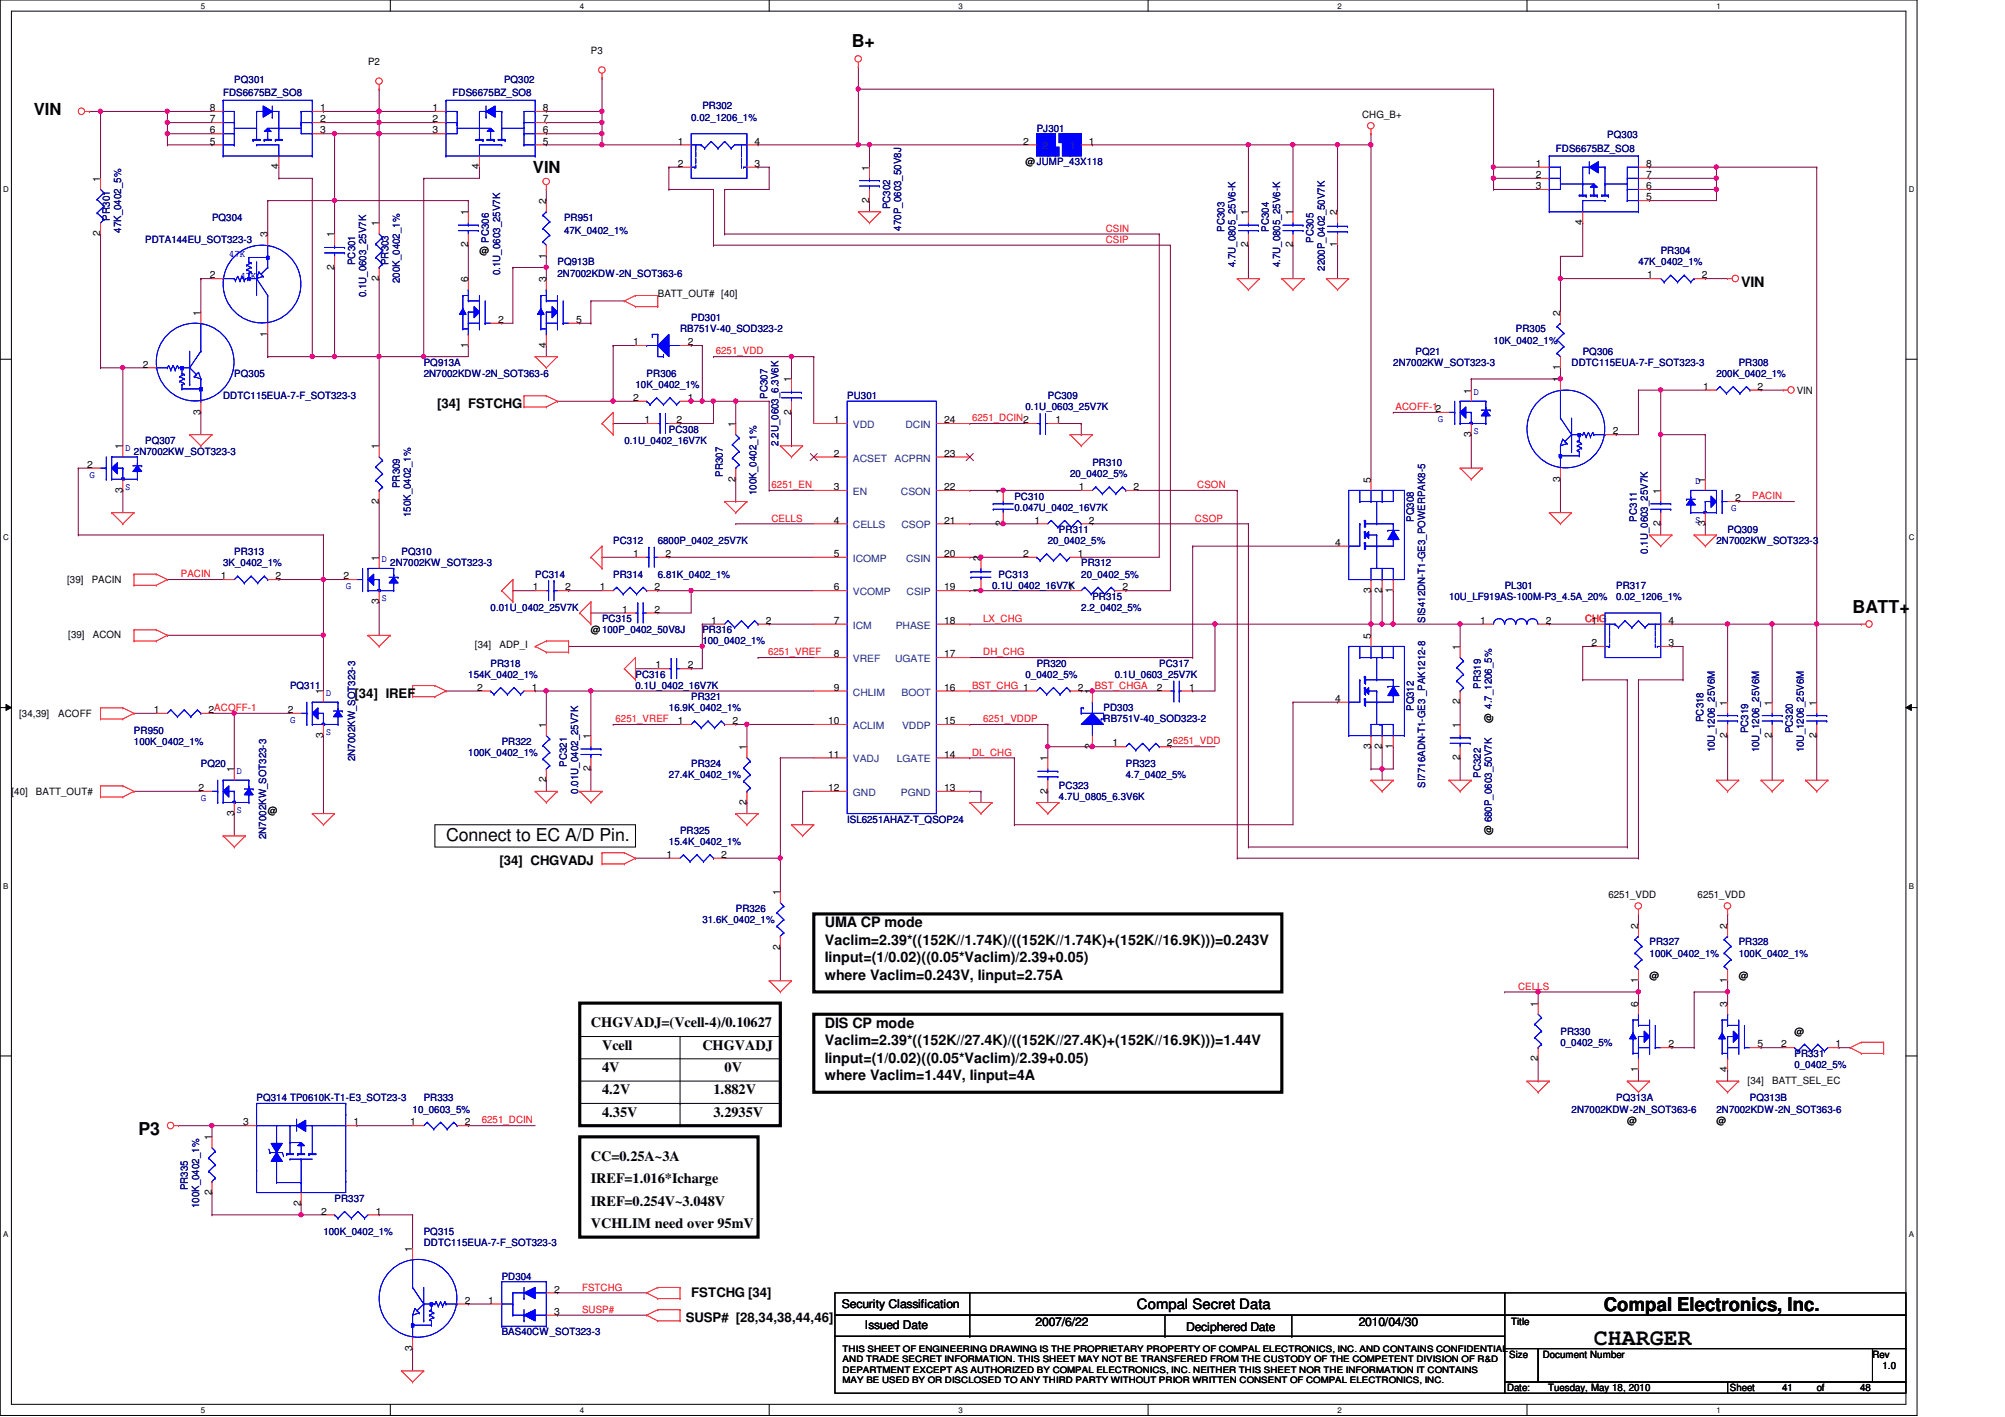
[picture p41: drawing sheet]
<svg xmlns="http://www.w3.org/2000/svg" width="297mm" height="210mm" viewBox="0 0 297 210" stroke-linecap="round" stroke-linejoin="round" font-family="sans-serif">
<defs><g id="words">
<text font-size="3.4" x="236.1" y="199.3">CHARGER</text>
<text font-size="2.8" x="237.6" y="194.1">Compal Electronics, Inc.</text>
<g font-size="2.6">
<text x="126.2" y="7">B+</text>
<text x="274.4" y="90.8">BATT+</text>
<text x="66.1" y="124.5">Connect to EC A/D Pin.</text>
<text x="20.5" y="168.2">P3</text>
</g>
<g font-size="2.5">
<text x="5" y="17.1">VIN</text>
<text x="78.9" y="25.7">VIN</text>
</g>
<g font-size="2.1">
<text x="257.9" y="42.5">VIN</text>
<text x="122.2" y="137.4">UMA CP mode</text>
<text x="122.2" y="140">Vaclim=2.39*((152K//1.74K)/((152K//1.74K)+(152K//16.9K)))=0.243V</text>
<text x="122.2" y="142.5">Iinput=(1/0.02)((0.05*Vaclim)/2.39+0.05)</text>
<text x="122.2" y="145.1">where Vaclim=0.243V, Iinput=2.75A</text>
<text x="87.5" y="152.2">CHGVADJ=(Vcell-4)/0.10627</text>
<text x="89.2" y="155.5">Vcell</text>
<text x="104.1" y="155.5">CHGVADJ</text>
<text x="122.2" y="152.2">DIS CP mode</text>
<text x="122.2" y="154.8">Vaclim=2.39*((152K//27.4K)/((152K//27.4K)+(152K//16.9K)))=1.44V</text>
<text x="89.2" y="158.8">4V</text>
<text x="107.4" y="158.8">0V</text>
<text x="122.2" y="157.4">Iinput=(1/0.02)((0.05*Vaclim)/2.39+0.05)</text>
<text x="122.2" y="160">where Vaclim=1.44V, Iinput=4A</text>
<text x="89.2" y="162.1">4.2V</text>
<text x="89.2" y="165.4">4.35V</text>
<text x="105.7" y="162.1">1.882V</text>
<text x="105.7" y="165.4">3.2935V</text>
<text x="87.5" y="172">CC=0.25A~3A</text>
<text x="87.5" y="178.6">IREF=0.254V~3.048V</text>
<text x="87.5" y="175.3">IREF=1.016*Icharge</text>
<text x="87.5" y="181.9">VCHLIM need over 95mV</text>
<text x="168.4" y="194">Compal Secret Data</text>
</g>
<g font-size="1.9">
<text x="64.8" y="60.5">[34] FSTCHG</text>
<text x="52.5" y="103.4">[34] IREF</text>
<text x="74" y="128.1">[34] CHGVADJ</text>
<text x="101.6" y="195.8">SUSP# [28,34,38,44,46]</text>
<text x="102.4" y="192.2">FSTCHG [34]</text>
</g>
<g font-size="1.8">
<text x="124.7" y="193.8">Security Classification</text>
<text x="128.1" y="196.9">Issued Date</text>
<text x="153.4" y="196.4">2007/6/22</text>
<text x="175.7" y="197.1">Deciphered Date</text>
<text x="201.3" y="196.4">2010/04/30</text>
</g>
<g font-size="1.5">
<text x="54.5" y="9.6">P2</text>
<text x="87.5" y="8">P3</text>
<text x="31.1" y="16.5">8</text>
<text x="47.4" y="16.5">1</text>
<text x="64.1" y="16.5">1</text>
<text x="80.4" y="16.5">8</text>
<text x="201.8" y="17.5">CHG_B+</text>
<text x="31.1" y="19.8">6</text>
<text x="31.1" y="21.4">5</text>
<text x="31.1" y="18.1">7</text>
<text x="47.4" y="19.8">3</text>
<text x="47.4" y="18.1">2</text>
<text x="64.1" y="19.8">3</text>
<text x="64.1" y="18.1">2</text>
<text x="80.4" y="19.8">6</text>
<text x="80.4" y="21.4">5</text>
<text x="80.4" y="18.1">7</text>
<text x="100.4" y="21.4">1</text>
<text x="111.8" y="21.4">4</text>
<text x="151.6" y="21.4">2</text>
<text x="161.3" y="21.4">1</text>
<text x="14.9" y="26.9" transform="rotate(-90 14.9 26.9)">1</text>
<text x="41.3" y="25.1" transform="rotate(-90 41.3 25.1)">4</text>
<text x="71" y="25.1" transform="rotate(-90 71 25.1)">4</text>
<text x="100.4" y="24.7">2</text>
<text x="111.8" y="24.7">3</text>
<text x="128.8" y="25.3" transform="rotate(-90 128.8 25.3)">1</text>
<text x="151.9" y="24.5">@JUMP_43X118</text>
<text x="227.5" y="28">3</text>
<text x="227.5" y="26.4">2</text>
<text x="227.5" y="24.7">1</text>
<text x="243.9" y="28">6</text>
<text x="243.9" y="29.7">5</text>
<text x="243.9" y="26.4">7</text>
<text x="243.9" y="24.7">8</text>
<text x="14.9" y="35" transform="rotate(-90 14.9 35)">2</text>
<text x="39.6" y="35.2" transform="rotate(-90 39.6 35.2)">3</text>
<text x="49.5" y="35.2" transform="rotate(-90 49.5 35.2)">1</text>
<text x="56.1" y="33.5" transform="rotate(-90 56.1 33.5)">1</text>
<text x="69.3" y="31.9" transform="rotate(-90 69.3 31.9)">1</text>
<text x="80.9" y="30.2" transform="rotate(-90 80.9 30.2)">2</text>
<text x="128.8" y="30.1" transform="rotate(-90 128.8 30.1)">2</text>
<text x="184.9" y="31.9" transform="rotate(-90 184.9 31.9)">1</text>
<text x="191.5" y="31.9" transform="rotate(-90 191.5 31.9)">1</text>
<text x="198.1" y="31.9" transform="rotate(-90 198.1 31.9)">2</text>
<text x="234.4" y="33.4" transform="rotate(-90 234.4 33.4)">4</text>
<text x="31.1" y="41.2">2</text>
<text x="49.5" y="40" transform="rotate(-90 49.5 40)">2</text>
<text x="56.1" y="41.6" transform="rotate(-90 56.1 41.6)">2</text>
<text x="69.3" y="41.8" transform="rotate(-90 69.3 41.8)">6</text>
<text x="69.3" y="36.7" transform="rotate(-90 69.3 36.7)">2</text>
<text x="71" y="37.7">@</text>
<text x="80.9" y="41.8" transform="rotate(-90 80.9 41.8)">3</text>
<text x="80.9" y="38.3" transform="rotate(-90 80.9 38.3)">1</text>
<text x="184.9" y="36.7" transform="rotate(-90 184.9 36.7)">2</text>
<text x="191.5" y="36.7" transform="rotate(-90 191.5 36.7)">2</text>
<text x="198.1" y="36.7" transform="rotate(-90 198.1 36.7)">1</text>
<text x="244" y="41.2">1</text>
<text x="252.1" y="41.2">2</text>
<text x="29.7" y="46.7" transform="rotate(-90 29.7 46.7)">1</text>
<text x="73.8" y="47.8">2</text>
<text x="85.4" y="47.8">5</text>
<text x="97.4" y="43.9">BATT_OUT# [40]</text>
<text x="231.1" y="46.7" transform="rotate(-90 231.1 46.7)">2</text>
<text x="39.6" y="49.9" transform="rotate(-90 39.6 49.9)">1</text>
<text x="69.3" y="51.5" transform="rotate(-90 69.3 51.5)">1</text>
<text x="80.9" y="51.5" transform="rotate(-90 80.9 51.5)">4</text>
<text x="93.8" y="51.1">1</text>
<text x="101.9" y="51.1">2</text>
<text x="21.2" y="54.4">2</text>
<text x="93.8" y="59.4">2</text>
<text x="101.9" y="59.4">1</text>
<text x="117.2" y="56.6" transform="rotate(-90 117.2 56.6)">1</text>
<text x="217.9" y="58.3" transform="rotate(-90 217.9 58.3)">1</text>
<text x="231.1" y="56.6" transform="rotate(-90 231.1 56.6)">1</text>
<text x="231.1" y="54.8" transform="rotate(-90 231.1 54.8)">1</text>
<text x="252.3" y="57.7">1</text>
<text x="260.4" y="57.7">2</text>
<text x="266.2" y="58.3">VIN</text>
<text x="29.7" y="61.4" transform="rotate(-90 29.7 61.4)">3</text>
<text x="95.5" y="62.7">1</text>
<text x="100.2" y="62.7">2</text>
<text x="109" y="63.2" transform="rotate(-90 109 63.2)">1</text>
<text x="117.2" y="61.4" transform="rotate(-90 117.2 61.4)">2</text>
<text x="123.5" y="62.7">1</text>
<text x="139.9" y="62.7">24</text>
<text x="156.4" y="62.7">1</text>
<text x="217.9" y="64.7" transform="rotate(-90 217.9 64.7)">3</text>
<text x="238.9" y="64.3">2</text>
<text x="12.9" y="69.3">2</text>
<text x="18.2" y="66.5" transform="rotate(-90 18.2 66.5)">1</text>
<text x="56.1" y="66.5" transform="rotate(-90 56.1 66.5)">1</text>
<text x="109" y="71.3" transform="rotate(-90 109 71.3)">2</text>
<text x="123.5" y="67.6">2</text>
<text x="139.9" y="67.6">23</text>
<text x="203.1" y="71.5" transform="rotate(-90 203.1 71.5)">5</text>
<text x="231.1" y="71.3" transform="rotate(-90 231.1 71.3)">3</text>
<text x="252.6" y="71.5" transform="rotate(-90 252.6 71.5)">1</text>
<text x="18.2" y="73" transform="rotate(-90 18.2 73)">3</text>
<text x="56.1" y="74.6" transform="rotate(-90 56.1 74.6)">2</text>
<text x="123.5" y="72.6">3</text>
<text x="123.5" y="77.6">4</text>
<text x="139.9" y="77.6">21</text>
<text x="139.9" y="72.6">22</text>
<text x="148.6" y="77.9" transform="rotate(-90 148.6 77.9)">2</text>
<text x="148.6" y="73.2" transform="rotate(-90 148.6 73.2)">1</text>
<text x="153.2" y="77.6">1</text>
<text x="159.8" y="72.6">1</text>
<text x="161.3" y="77.6">2</text>
<text x="167.9" y="72.6">2</text>
<text x="246" y="77.9" transform="rotate(-90 246 77.9)">2</text>
<text x="246" y="73.2" transform="rotate(-90 246 73.2)">1</text>
<text x="252.6" y="77.9" transform="rotate(-90 252.6 77.9)">3</text>
<text x="257.1" y="74.3">2</text>
<text x="56.1" y="83.1" transform="rotate(-90 56.1 83.1)">1</text>
<text x="93.8" y="82.5">1</text>
<text x="98.6" y="82.5">2</text>
<text x="123.5" y="82.5">5</text>
<text x="139.9" y="82.5">20</text>
<text x="145.3" y="83.1" transform="rotate(-90 145.3 83.1)">2</text>
<text x="151.6" y="82.5">2</text>
<text x="159.7" y="82.5">1</text>
<text x="197.8" y="80.9">4</text>
<text x="9.9" y="86.4">[39]</text>
<text x="13.6" y="86.4">PACIN</text>
<text x="32.7" y="85.8">1</text>
<text x="40.8" y="85.8">2</text>
<text x="50.9" y="85.8">2</text>
<text x="56.1" y="89.5" transform="rotate(-90 56.1 89.5)">3</text>
<text x="78.9" y="87.5">1</text>
<text x="83.7" y="87.5">2</text>
<text x="88.9" y="87.5">1</text>
<text x="96.9" y="87.5">2</text>
<text x="123.5" y="87.5">6</text>
<text x="139.9" y="87.5">19</text>
<text x="145.3" y="87.8" transform="rotate(-90 145.3 87.8)">1</text>
<text x="158.2" y="87.5">1</text>
<text x="166.3" y="87.5">2</text>
<text x="203.1" y="87.8" transform="rotate(-90 203.1 87.8)">3</text>
<text x="204.7" y="87.8" transform="rotate(-90 204.7 87.8)">2</text>
<text x="206.4" y="87.8" transform="rotate(-90 206.4 87.8)">1</text>
<text x="10.1" y="94.5">[39]</text>
<text x="13.8" y="94.5">ACON</text>
<text x="70.4" y="96">[34]</text>
<text x="74" y="96">ADP_I</text>
<text x="87.5" y="93.8">@100P_0402_50V8J</text>
<text x="92.2" y="90.8">1</text>
<text x="96.9" y="90.8">2</text>
<text x="105.4" y="92.4">1</text>
<text x="113.4" y="92.4">2</text>
<text x="123.5" y="92.4">7</text>
<text x="139.9" y="92.4">18</text>
<text x="203.1" y="94.6" transform="rotate(-90 203.1 94.6)">5</text>
<text x="219.3" y="92.4">1</text>
<text x="229" y="92.4">2</text>
<text x="235.8" y="92.4">1</text>
<text x="235.8" y="95.7">2</text>
<text x="247.2" y="95.7">3</text>
<text x="247.2" y="92.4">4</text>
<text x="97.1" y="99">1</text>
<text x="101.9" y="99">2</text>
<text x="123.5" y="97.4">8</text>
<text x="139.9" y="97.4">17</text>
<text x="216.3" y="96.3" transform="rotate(-90 216.3 96.3)">1</text>
<text x="2.8" y="106.2">[34,39]</text>
<text x="8.6" y="106.2">ACOFF</text>
<text x="22.8" y="105.6">1</text>
<text x="30.9" y="105.6">2ACOFF-1</text>
<text x="42.6" y="105.6">2</text>
<text x="47.9" y="102.9" transform="rotate(-90 47.9 102.9)">1</text>
<text x="70.7" y="102.3">2</text>
<text x="78.8" y="102.3">1</text>
<text x="80.9" y="107.8" transform="rotate(-90 80.9 107.8)">1</text>
<text x="100.4" y="107.3">1</text>
<text x="108.5" y="107.3">2</text>
<text x="122.7" y="107.3">10</text>
<text x="123.5" y="102.3">9</text>
<text x="139.9" y="102.3">16</text>
<text x="139.9" y="107.3">15</text>
<text x="159.7" y="102.3">2</text>
<text x="161.8" y="102.9" transform="rotate(-90 161.8 102.9)">1</text>
<text x="171.4" y="102.3">2</text>
<text x="176.2" y="102.3">1</text>
<text x="197.8" y="104">4</text>
<text x="216.3" y="107.8" transform="rotate(-90 216.3 107.8)">1</text>
<text x="216.3" y="104.4" transform="rotate(-90 216.3 104.4)">2</text>
<text x="221" y="107.1" transform="rotate(-90 221 107.1)">@ 4.7_1206_5%</text>
<text x="255.9" y="104.5" transform="rotate(-90 255.9 104.5)">1</text>
<text x="262.5" y="104.5" transform="rotate(-90 262.5 104.5)">1</text>
<text x="269.1" y="104.5" transform="rotate(-90 269.1 104.5)">1</text>
<text x="47.9" y="109.3" transform="rotate(-90 47.9 109.3)">3</text>
<text x="87.5" y="109.5" transform="rotate(-90 87.5 109.5)">1</text>
<text x="110.6" y="111.1" transform="rotate(-90 110.6 111.1)">1</text>
<text x="122.7" y="112.2">11</text>
<text x="139.9" y="112.2">14</text>
<text x="155.2" y="112.8" transform="rotate(-90 155.2 112.8)">1</text>
<text x="161.8" y="111" transform="rotate(-90 161.8 111)">2</text>
<text x="164.8" y="110.6">1</text>
<text x="172.9" y="110.6">26251_VDD</text>
<text x="203.1" y="111" transform="rotate(-90 203.1 111)">3</text>
<text x="204.7" y="111" transform="rotate(-90 204.7 111)">2</text>
<text x="206.4" y="111" transform="rotate(-90 206.4 111)">1</text>
<text x="216.3" y="112.6" transform="rotate(-90 216.3 112.6)">2</text>
<text x="255.9" y="109.3" transform="rotate(-90 255.9 109.3)">2</text>
<text x="262.5" y="109.3" transform="rotate(-90 262.5 109.3)">2</text>
<text x="269.1" y="109.3" transform="rotate(-90 269.1 109.3)">2</text>
<text x="1.7" y="117.8">[40]</text>
<text x="5.3" y="117.8">BATT_OUT#</text>
<text x="29.4" y="117.2">2</text>
<text x="34.7" y="114.4" transform="rotate(-90 34.7 114.4)">1</text>
<text x="80.9" y="115.9" transform="rotate(-90 80.9 115.9)">2</text>
<text x="87.5" y="114.3" transform="rotate(-90 87.5 114.3)">2</text>
<text x="110.6" y="119.2" transform="rotate(-90 110.6 119.2)">2</text>
<text x="122.7" y="117.2">12</text>
<text x="139.9" y="117.2">13</text>
<text x="155.2" y="117.6" transform="rotate(-90 155.2 117.6)">2</text>
<text x="34.7" y="120.9" transform="rotate(-90 34.7 120.9)">3</text>
<text x="39.7" y="120.6">@</text>
<text x="221" y="123.7" transform="rotate(-90 221 123.7)">@ 680P_0603_50V7K</text>
<text x="98.8" y="127.1">1</text>
<text x="106.8" y="127.1">2</text>
<text x="115.6" y="132.6" transform="rotate(-90 115.6 132.6)">1</text>
<text x="238.3" y="133.1">6251_VDD</text>
<text x="242.7" y="137.5" transform="rotate(-90 242.7 137.5)">2</text>
<text x="251.5" y="133.1">6251_VDD</text>
<text x="255.9" y="137.5" transform="rotate(-90 255.9 137.5)">2</text>
<text x="115.6" y="140.7" transform="rotate(-90 115.6 140.7)">2</text>
<text x="227.8" y="149.1" transform="rotate(-90 227.8 149.1)">1</text>
<text x="242.7" y="149.1" transform="rotate(-90 242.7 149.1)">6</text>
<text x="242.7" y="145.6" transform="rotate(-90 242.7 145.6)">1</text>
<text x="244.4" y="145">@</text>
<text x="255.9" y="149.1" transform="rotate(-90 255.9 149.1)">3</text>
<text x="255.9" y="145.6" transform="rotate(-90 255.9 145.6)">1</text>
<text x="257.6" y="145">@</text>
<text x="247.2" y="155.2">2</text>
<text x="260.4" y="155.2">5</text>
<text x="263.9" y="155.2">2</text>
<text x="265.8" y="153.2">@</text>
<text x="271.9" y="155.2">1</text>
<text x="227.8" y="157.2" transform="rotate(-90 227.8 157.2)">2</text>
<text x="242.7" y="158.8" transform="rotate(-90 242.7 158.8)">1</text>
<text x="255.9" y="158.8" transform="rotate(-90 255.9 158.8)">4</text>
<text x="258.9" y="160.5">[34]</text>
<text x="262.5" y="160.5">BATT_SEL_EC</text>
<text x="36" y="166.7">3</text>
<text x="52.4" y="166.7">1</text>
<text x="60.8" y="166.7">1</text>
<text x="68.9" y="166.7">2</text>
<text x="241.1" y="166.5">@</text>
<text x="254.3" y="166.5">@</text>
<text x="31.4" y="168.9" transform="rotate(-90 31.4 168.9)">1</text>
<text x="31.4" y="177" transform="rotate(-90 31.4 177)">2</text>
<text x="44.6" y="178.6" transform="rotate(-90 44.6 178.6)">2</text>
<text x="47.6" y="179.9">2</text>
<text x="55.7" y="179.9">1</text>
<text x="61.1" y="185.4" transform="rotate(-90 61.1 185.4)">1</text>
<text x="82.1" y="191.5">2</text>
<text x="68.9" y="193.1">2</text>
<text x="72.3" y="193.1">1</text>
<text x="82.1" y="194.8">3</text>
<text x="223.9" y="196.3">Title</text>
<text x="61.1" y="200.1" transform="rotate(-90 61.1 200.1)">3</text>
<text x="223.6" y="201.1">Size</text>
<text x="228.6" y="201.1">Document Number</text>
<text x="277.4" y="201.1">Rev</text>
<text x="278.9" y="202.8">1.0</text>
<text x="223.3" y="206.1">Date:</text>
<text x="229.4" y="206.1">Tuesday, May 18, 2010</text>
<text x="256.3" y="206.1">Sheet</text>
<text x="264" y="206.1">41</text>
<text x="269.2" y="206.1">of</text>
<text x="275.6" y="206.1">48</text>
</g>
<g font-size="1.5" fill="#000080">
<text x="33.1" y="14.2">FDS6675BZ_SO8</text>
<text x="34.7" y="12.2">PQ301</text>
<text x="67.1" y="14.2">FDS6675BZ_SO8</text>
<text x="74.7" y="12.2">PQ302</text>
<text x="102.4" y="17.9">0.02_1206_1%</text>
<text x="104.1" y="16.2">PR302</text>
<text x="153.6" y="19.5">PJ301</text>
<text x="230.5" y="22.5">FDS6675BZ_SO8</text>
<text x="238.1" y="20.5">PQ303</text>
<text x="16.3" y="32.7" transform="rotate(-90 16.3 32.7)">PR301</text>
<text x="17.9" y="34.5" transform="rotate(-90 17.9 34.5)">47K_0402_5%</text>
<text x="31.4" y="32.7">PQ304</text>
<text x="72.4" y="36" transform="rotate(-90 72.4 36)">PC306</text>
<text x="83.6" y="32.7">PR951</text>
<text x="83.6" y="34.7">47K_0402_1%</text>
<text x="131.9" y="31" transform="rotate(-90 131.9 31)">PC302</text>
<text x="133.5" y="34.2" transform="rotate(-90 133.5 34.2)">470P_0603_50V8J</text>
<text x="181.4" y="34.3" transform="rotate(-90 181.4 34.3)">PC303</text>
<text x="188" y="34.3" transform="rotate(-90 188 34.3)">PC304</text>
<text x="194.6" y="36" transform="rotate(-90 194.6 36)">PC305</text>
<text x="21.5" y="36">PDTA144EU_SOT323-3</text>
<text x="52.6" y="39.3" transform="rotate(-90 52.6 39.3)">PC301</text>
<text x="57.6" y="39.3" transform="rotate(-90 57.6 39.3)">PR303</text>
<text x="59.2" y="42" transform="rotate(-90 59.2 42)">200K_0402_1%</text>
<text x="74.1" y="40.8" transform="rotate(-90 74.1 40.8)">0.1U_0603_25V7K</text>
<text x="82.6" y="39.3">PQ913B</text>
<text x="82.6" y="41">2N7002KDW-2N_SOT363-6</text>
<text x="183" y="39.6" transform="rotate(-90 183 39.6)">4.7U_0805_25V6-K</text>
<text x="189.6" y="39.6" transform="rotate(-90 189.6 39.6)">4.7U_0805_25V6-K</text>
<text x="196.3" y="40.1" transform="rotate(-90 196.3 40.1)">2200P_0402_50V7K</text>
<text x="242.7" y="39.3">47K_0402_1%</text>
<text x="246" y="37.7">PR304</text>
<text x="54.3" y="44.1" transform="rotate(-90 54.3 44.1)">0.1U_0603_25V7K</text>
<text x="102.4" y="47.6">PD301</text>
<text x="100.7" y="49.2">RB751V-40_SOD323-2</text>
<text x="209.7" y="52.5">PQ21</text>
<text x="221.3" y="50.9">10K_0402_1%</text>
<text x="224.6" y="49.2">PR305</text>
<text x="234.5" y="52.5">PQ306</text>
<text x="33.1" y="59.1">DDTC115EUA-7-F_SOT323-3</text>
<text x="34.7" y="55.8">PQ305</text>
<text x="62.8" y="54.2">PQ913A</text>
<text x="62.8" y="55.8">2N7002KDW-2N_SOT363-6</text>
<text x="94.1" y="57.5">10K_0402_1%</text>
<text x="95.8" y="55.8">PR306</text>
<text x="113.7" y="59.1" transform="rotate(-90 113.7 59.1)">PC307</text>
<text x="125.5" y="59.1">PU301</text>
<text x="155.2" y="59.1">PC309</text>
<text x="206.4" y="54.2">2N7002KW_SOT323-3</text>
<text x="232.8" y="54.2">DDTC115EUA-7-F_SOT323-3</text>
<text x="254.3" y="55.8">200K_0402_1%</text>
<text x="257.6" y="54.2">PR308</text>
<text x="21.5" y="65.7">PQ307</text>
<text x="92.5" y="65.7">0.1U_0402_16V7K</text>
<text x="99.1" y="64.1">PC308</text>
<text x="151.9" y="60.8">0.1U_0603_25V7K</text>
<text x="19.9" y="67.4">2N7002KW_SOT323-3</text>
<text x="107.1" y="70.7" transform="rotate(-90 107.1 70.7)">PR307</text>
<text x="115.4" y="66" transform="rotate(-90 115.4 66)">2.2U_0603_6.3V6K</text>
<text x="158.5" y="70.7">20_0402_5%</text>
<text x="161.8" y="69">PR310</text>
<text x="59.2" y="72.3" transform="rotate(-90 59.2 72.3)">PR309</text>
<text x="60.9" y="76.6" transform="rotate(-90 60.9 76.6)">150K_0402_1%</text>
<text x="112.1" y="73.3" transform="rotate(-90 112.1 73.3)">100K_0402_1%</text>
<text x="150.3" y="74">PC310</text>
<text x="150.3" y="75.6">0.047U_0402_16V7K</text>
<text x="209.5" y="77.3" transform="rotate(-90 209.5 77.3)">PQ308</text>
<text x="242.5" y="77.3" transform="rotate(-90 242.5 77.3)">PC311</text>
<text x="33.1" y="83.9">3K_0402_1%</text>
<text x="34.7" y="82.3">PR313</text>
<text x="57.8" y="83.9">2N7002KW_SOT323-3</text>
<text x="59.5" y="82.3">PQ310</text>
<text x="90.8" y="80.6">PC312</text>
<text x="97.4" y="80.6">6800P_0402_25V7K</text>
<text x="155.2" y="80.6">20_0402_5%</text>
<text x="156.9" y="79">PR311</text>
<text x="160.2" y="83.9">PR312</text>
<text x="244.1" y="82" transform="rotate(-90 244.1 82)">0.1U_0603_25V7K</text>
<text x="254.3" y="80.6">2N7002KW_SOT323-3</text>
<text x="255.9" y="79">PQ309</text>
<text x="79.3" y="85.6">PC314</text>
<text x="90.8" y="85.6">PR314</text>
<text x="97.4" y="85.6">6.81K_0402_1%</text>
<text x="147" y="87.2">0.1U_0402_16V7K</text>
<text x="148" y="85.6">PC313</text>
<text x="160.2" y="85.6">20_0402_5%</text>
<text x="161.8" y="88.9">PR315</text>
<text x="214.7" y="88.9">10U_LF919AS-100M-P3_4.5A_20%</text>
<text x="222.9" y="87.2">PL301</text>
<text x="239.4" y="87.2">PR317</text>
<text x="239.4" y="88.9">0.02_1206_1%</text>
<text x="72.7" y="90.5">0.01U_0402_25V7K</text>
<text x="89.2" y="92.2">PC315</text>
<text x="104.1" y="93.8">PR316</text>
<text x="104.1" y="95.5">100_0402_1%</text>
<text x="160.2" y="90.5">2.2_0402_5%</text>
<text x="211.1" y="92.3" transform="rotate(-90 211.1 92.3)">SIS412DN-T1-GE3_POWERPAK8-5</text>
<text x="69.4" y="100.4">154K_0402_1%</text>
<text x="72.7" y="98.8">PR318</text>
<text x="94.1" y="100.4">PC316</text>
<text x="151.9" y="100.4">0_0402_5%</text>
<text x="153.6" y="98.8">PR320</text>
<text x="165.1" y="100.4">0.1U_0603_25V7K</text>
<text x="171.7" y="98.8">PC317</text>
<text x="43" y="102.1">PQ311</text>
<text x="94.1" y="102.1">0.1U_0402_16V7K</text>
<text x="99.1" y="105.4">16.9K_0402_1%</text>
<text x="102.4" y="103.7">PR321</text>
<text x="163.5" y="105.4">PD303</text>
<text x="163.5" y="107">RB751V-40_SOD323-2</text>
<text x="209.5" y="105.3" transform="rotate(-90 209.5 105.3)">PQ312</text>
<text x="219.4" y="102" transform="rotate(-90 219.4 102)">PR319</text>
<text x="252.4" y="107" transform="rotate(-90 252.4 107)">PC318</text>
<text x="19.9" y="108.7">PR950</text>
<text x="19.9" y="110.3">100K_0402_1%</text>
<text x="29.8" y="113.6">PQ20</text>
<text x="52.6" y="112.8" transform="rotate(-90 52.6 112.8)">2N7002KW_SOT323-3</text>
<text x="69.4" y="112">100K_0402_1%</text>
<text x="74.3" y="110.3">PR322</text>
<text x="84" y="113.6" transform="rotate(-90 84 113.6)">PC321</text>
<text x="102.4" y="113.6">PR324</text>
<text x="166.8" y="113.6">PR323</text>
<text x="254" y="111.5" transform="rotate(-90 254 111.5)">10U_1206_25V6M</text>
<text x="259" y="108.6" transform="rotate(-90 259 108.6)">PC319</text>
<text x="260.6" y="111.5" transform="rotate(-90 260.6 111.5)">10U_1206_25V6M</text>
<text x="265.6" y="108.6" transform="rotate(-90 265.6 108.6)">PC320</text>
<text x="267.2" y="111.5" transform="rotate(-90 267.2 111.5)">10U_1206_25V6M</text>
<text x="85.6" y="117.6" transform="rotate(-90 85.6 117.6)">0.01U_0402_25V7K</text>
<text x="99.1" y="115.3">27.4K_0402_1%</text>
<text x="156.9" y="116.9">PC323</text>
<text x="156.9" y="118.6">4.7U_0805_6.3V6K</text>
<text x="166.8" y="115.3">4.7_0402_5%</text>
<text x="211.1" y="116.7" transform="rotate(-90 211.1 116.7)">SI7716ADN-T1-GE3 _PAK1212-8</text>
<text x="219.4" y="115.2" transform="rotate(-90 219.4 115.2)">PC322</text>
<text x="39.4" y="124.3" transform="rotate(-90 39.4 124.3)">2N7002KW_SOT323-3</text>
<text x="99.1" y="125.2">15.4K_0402_1%</text>
<text x="100.7" y="123.5">PR325</text>
<text x="125.5" y="121.9">ISL6251AHAZ-T_QSOP24</text>
<text x="104.1" y="136.7">31.6K_0402_1%</text>
<text x="109" y="135.1">PR326</text>
<text x="244.4" y="140">PR327</text>
<text x="244.4" y="141.7">100K_0402_1%</text>
<text x="257.6" y="140">PR328</text>
<text x="257.6" y="141.7">100K_0402_1%</text>
<text x="231.2" y="153.2">PR330</text>
<text x="231.2" y="154.9">0_0402_5%</text>
<text x="265.8" y="156.5">PR331</text>
<text x="265.8" y="158.2">0_0402_5%</text>
<text x="38" y="163.2">PQ314 TP0610K-T1-E3_SOT23-3</text>
<text x="61.1" y="164.8">10_0603_5%</text>
<text x="62.8" y="163.2">PR333</text>
<text x="232.8" y="164.8">2N7002KDW-2N_SOT363-6</text>
<text x="239.4" y="163.2">PQ313A</text>
<text x="254.3" y="164.8">2N7002KDW-2N_SOT363-6</text>
<text x="259.2" y="163.2">PQ313B</text>
<text x="27.9" y="176.3" transform="rotate(-90 27.9 176.3)">PR335</text>
<text x="29.5" y="179" transform="rotate(-90 29.5 179)">100K_0402_1%</text>
<text x="49.6" y="178">PR337</text>
<text x="47.9" y="183">100K_0402_1%</text>
<text x="62.8" y="183">PQ315</text>
<text x="62.8" y="184.6">DDTC115EUA-7-F_SOT323-3</text>
<text x="74.3" y="189.6">PD304</text>
<text x="74.3" y="197.8">BAS40CW_SOT323-3</text>
</g>
<g font-size="1.5" fill="#004080">
<text x="154.4" y="22.1">2</text>
<text x="158.5" y="22.1">1</text>
<text x="126.4" y="63.4">VDD</text>
<text x="134.2" y="63.4">DCIN</text>
<text x="126.4" y="68.4">ACSET</text>
<text x="132.5" y="68.4">ACPRN</text>
<text x="126.4" y="73.3">EN</text>
<text x="133.5" y="73.3">CSON</text>
<text x="126.4" y="78.3">CELLS</text>
<text x="126.4" y="83.2">ICOMP</text>
<text x="133.6" y="78.3">CSOP</text>
<text x="134.2" y="83.2">CSIN</text>
<text x="126.4" y="88.2">VCOMP</text>
<text x="134.3" y="88.2">CSIP</text>
<text x="126.4" y="93.1">ICM</text>
<text x="132.7" y="93.1">PHASE</text>
<text x="126.4" y="98.1">VREF</text>
<text x="132.6" y="98.1">UGATE</text>
<text x="126.4" y="103">CHLIM</text>
<text x="126.4" y="108">ACLIM</text>
<text x="133.6" y="103">BOOT</text>
<text x="133.6" y="108">VDDP</text>
<text x="126.4" y="112.9">VADJ</text>
<text x="132.9" y="112.9">LGATE</text>
<text x="126.4" y="117.9">GND</text>
<text x="133.5" y="117.9">PGND</text>
</g>
<g font-size="1.5" fill="#f00">
<text x="163.8" y="36">CSIP</text>
<text x="163.8" y="34.3">CSIN</text>
<text x="106" y="52.5">6251_VDD</text>
<text x="144" y="62.4">6251_DCIN2</text>
<text x="206.8" y="60.7">ACOFF-12</text>
<text x="114.3" y="72.3">6251_EN</text>
<text x="114.3" y="77.3">CELLS</text>
<text x="177" y="77.3">CSOP</text>
<text x="177.4" y="72.3">CSON</text>
<text x="259.6" y="74">PACIN</text>
<text x="26.8" y="85.5">PACIN</text>
<text x="145.7" y="92.1">LX_CHG</text>
<text x="234.8" y="92.1">CHG</text>
<text x="113.8" y="97.1">6251_VREF</text>
<text x="145.7" y="97.1">DH_CHG</text>
<text x="91.2" y="107">6251_VREF</text>
<text x="144" y="102">BST_CHG 1</text>
<text x="145.7" y="107">6251_VDDP</text>
<text x="162.2" y="102">BST_CHGA</text>
<text x="144" y="111.9">DL_CHG</text>
<text x="224.9" y="146.6">CELLS</text>
<text x="71.4" y="166.4">6251_DCIN</text>
<text x="86.2" y="191.2">FSTCHG</text>
<text x="86.2" y="194.5">SUSP#</text>
</g>
<g font-size="1.5" fill="#00f">
<text x="33.9" y="38.1">47K</text>
<text x="35.6" y="41.4">47K</text>
<text x="218.3" y="58.5">D</text>
<text x="213" y="62.5">G</text>
<text x="218.3" y="64.3">S</text>
<text x="13.2" y="70.7">G</text>
<text x="18.5" y="66.8">D</text>
<text x="251.2" y="71.7">D</text>
<text x="18.5" y="72.6">S</text>
<text x="251.2" y="77.5">S</text>
<text x="256.5" y="75.7">G</text>
<text x="56.5" y="83.3">D</text>
<text x="51.2" y="87.2">G</text>
<text x="56.5" y="89.1">S</text>
<text x="43" y="107.1">G</text>
<text x="48.3" y="103.1">D</text>
<text x="48.3" y="108.9">S</text>
<text x="29.8" y="118.6">G</text>
<text x="35" y="114.6">D</text>
<text x="35" y="120.4">S</text>
</g>
<g font-size="1.3">
<text x="124.8" y="203.3">DEPARTMENT EXCEPT AS AUTHORIZED BY COMPAL ELECTRONICS, INC. NEITHER THIS SHEET NOR THE INFORMATION IT CONTAINS</text>
<text x="124.8" y="200.3">THIS SHEET OF ENGINEERING DRAWING IS THE PROPRIETARY PROPERTY OF COMPAL ELECTRONICS, INC. AND CONTAINS CONFIDENTIAL</text>
<text x="124.8" y="201.8">AND TRADE SECRET INFORMATION. THIS SHEET MAY NOT BE TRANSFERED FROM THE CUSTODY OF THE COMPETENT DIVISION OF R&amp;D</text>
<text x="124.8" y="204.9">MAY BE USED BY OR DISCLOSED TO ANY THIRD PARTY WITHOUT PRIOR WRITTEN CONSENT OF COMPAL ELECTRONICS, INC.</text>
</g>
<g font-size="1.2">
<text x="29.8" y="1.3">5</text>
<text x="85.9" y="1.3">4</text>
<text x="142" y="1.3">3</text>
<text x="198.2" y="1.3">2</text>
<text x="254.3" y="1.3">1</text>
<text x=".5" y="28.5">D</text>
<text x="282.8" y="28.5">D</text>
<text x=".5" y="80.1">C</text>
<text x="282.8" y="80.1">C</text>
<text x=".5" y="131.7">B</text>
<text x="282.8" y="131.7">B</text>
<text x=".5" y="183.3">A</text>
<text x="282.8" y="183.3">A</text>
<text x="29.8" y="209.3">5</text>
<text x="85.9" y="209.3">4</text>
<text x="142" y="209.3">3</text>
<text x="198.2" y="209.3">2</text>
<text x="254.3" y="209.3">1</text>
</g>
</g></defs>
<path d="M0 0h284v209.7h-284zM1.7 1.7h280.7v206.3h-280.7z" fill="none" stroke="#000" stroke-width=".15"/>
<g fill="#fff">
<path d="M29.8 .2h.5v1.3h-.5z"/>
<path d="M29.8 208.2h.5v1.3h-.5z"/>
</g>
<path d="M57.8 0v1.7M57.8 208v1.7" fill="none" stroke="#000" stroke-width=".15"/>
<g fill="#fff">
<path d="M85.9 .2h.6v1.3h-.6z"/>
<path d="M85.9 208.2h.6v1.3h-.6z"/>
</g>
<path d="M114 0v1.7M114 208v1.7" fill="none" stroke="#000" stroke-width=".15"/>
<g fill="#fff">
<path d="M142 .2h.6v1.3h-.6z"/>
<path d="M142 208.2h.6v1.3h-.6z"/>
</g>
<path d="M170.1 0v1.7M170.1 208v1.7" fill="none" stroke="#000" stroke-width=".15"/>
<g fill="#fff">
<path d="M198.2 .2h.6v1.3h-.6z"/>
<path d="M198.2 208.2h.6v1.3h-.6z"/>
</g>
<path d="M226.2 0v1.7M226.2 208v1.7" fill="none" stroke="#000" stroke-width=".15"/>
<g fill="#fff">
<path d="M254.3 .2h.6v1.3h-.6z"/>
<path d="M254.3 208.2h.6v1.3h-.6z"/>
<path d="M.5 27.4h.8v1.3h-.8z"/>
<path d="M282.8 27.4h.8v1.3h-.8z"/>
<path d="M.5 79h.8v1.3h-.8z"/>
<path d="M282.8 79h.8v1.3h-.8z"/>
</g>
<path d="M0 53.2h1.7M282.4 53.2h1.6" fill="none" stroke="#000" stroke-width=".15"/>
<g fill="#fff">
<path d="M.5 130.6h.7v1.3h-.7z"/>
<path d="M282.8 130.6h.7v1.3h-.7z"/>
</g>
<path d="M0 104.8h1.7M.9 104.4l.8 .4-.8 .4zM282.4 104.8l.8-.4v.8zM282.4 104.8h1.6" fill="none" stroke="#000" stroke-width=".15"/>
<path d="M.9 104.4l.8 .4-.8 .4zM282.4 104.8l.8-.4v.8z" fill="#000"/>
<g fill="#fff">
<path d="M.5 182.2h.7v1.3h-.7z"/>
<path d="M282.8 182.2h.7v1.3h-.7z"/>
</g>
<path d="M0 156.4h1.7M282.4 156.4h1.6" fill="none" stroke="#000" stroke-width=".15"/>
<path d="M80.9 16.5h.1M80.9 16.5h8.3M107.4 28.1h.1M107.4 28.1v6.6" fill="none" stroke="#800040" stroke-width=".15"/>
<circle cx="89.2" cy="16.5" r=".32" fill="#f0f"/>
<circle cx="89.2" cy="16.5" r=".32" fill="none" stroke="#f0f" stroke-width=".15"/>
<path d="M24.8 16.5h.1M24.8 16.5h6.6M89.2 11.6h.1M89.2 19.8h.1M89.2 11.6v4.9M89.2 19.8v1.7M56.2 52.8h.1M56.2 52.8v13.2" fill="none" stroke="#800040" stroke-width=".15"/>
<circle cx="24.8" cy="16.5" r=".32" fill="#f0f"/>
<circle cx="24.8" cy="16.5" r=".32" fill="none" stroke="#f0f" stroke-width=".15"/>
<path d="M56.2 19.8h.1M56.2 16.5h.1M56.2 19.8h8.2M56.2 16.5h8.2" fill="none" stroke="#800040" stroke-width=".15"/>
<circle cx="56.1" cy="16.5" r=".32" fill="#f0f"/>
<circle cx="56.1" cy="16.5" r=".32" fill="none" stroke="#f0f" stroke-width=".15"/>
<path d="M80.9 19.8h.1M80.9 19.8h8.3" fill="none" stroke="#800040" stroke-width=".15"/>
<circle cx="89.2" cy="19.8" r=".32" fill="#f0f"/>
<circle cx="89.2" cy="19.8" r=".32" fill="none" stroke="#f0f" stroke-width=".15"/>
<path d="M80.9 21.5h.1M80.9 21.5h8.3M56.2 41.3h.1M56.2 41.3v11.5" fill="none" stroke="#800040" stroke-width=".15"/>
<circle cx="56.1" cy="52.8" r=".32" fill="#f0f"/>
<circle cx="56.1" cy="52.8" r=".32" fill="none" stroke="#f0f" stroke-width=".15"/>
<path d="M62.8 26.4h.1M62.8 26.4v26.4" fill="none" stroke="#800040" stroke-width=".15"/>
<circle cx="62.8" cy="52.8" r=".32" fill="#f0f"/>
<circle cx="62.8" cy="52.8" r=".32" fill="none" stroke="#f0f" stroke-width=".15"/>
<path d="M49.6 29.7h.1M49.6 39.6h.1M49.6 29.7v5M49.6 39.6v13.2M49.6 52.8h.1M49.6 52.8h13.2M62.8 52.8h.1" fill="none" stroke="#800040" stroke-width=".15"/>
<circle cx="49.5" cy="52.8" r=".32" fill="#f0f"/>
<circle cx="49.5" cy="52.8" r=".32" fill="none" stroke="#f0f" stroke-width=".15"/>
<path d="M56.2 18.2h.1M56.2 19.8h.1M56.2 18.2h8.2M56.2 19.8v13.2" fill="none" stroke="#800040" stroke-width=".15"/>
<circle cx="56.1" cy="19.8" r=".32" fill="#f0f"/>
<circle cx="56.1" cy="19.8" r=".32" fill="none" stroke="#f0f" stroke-width=".15"/>
<path d="M203.1 21.5h.1M203.1 21.5v49.5" fill="none" stroke="#800040" stroke-width=".15"/>
<circle cx="203.1" cy="21.4" r=".32" fill="#f0f"/>
<circle cx="203.1" cy="21.4" r=".32" fill="none" stroke="#f0f" stroke-width=".15"/>
<path d="M255.9 92.5h.1M255.9 92.5v11.5M262.5 92.5h.1M262.5 92.5v11.5M255.9 109h.1M255.9 109v6.6M262.5 109h.1M262.5 109v6.6" fill="none" stroke="#800040" stroke-width=".15"/>
<circle cx="255.9" cy="92.4" r=".32" fill="#f0f"/>
<circle cx="255.9" cy="92.4" r=".32" fill="none" stroke="#f0f" stroke-width=".15"/>
<path d="M56.2 16.5h.1M56.2 16.5v1.7M99.1 24.8h.1M99.1 24.8v3.3M198.2 21.5h.1M198.2 21.5h4.9M247.7 92.5h.1M247.7 92.5h14.8M255.9 92.5h.1M31.4 180h.1M31.4 180h13.2" fill="none" stroke="#800040" stroke-width=".15"/>
<circle cx="56.1" cy="18.1" r=".32" fill="#f0f"/>
<circle cx="56.1" cy="18.1" r=".32" fill="none" stroke="#f0f" stroke-width=".15"/>
<path d="M56.2 18.2h.1M56.2 18.2v1.6M99.1 28.1h.1M99.1 28.1h6.6" fill="none" stroke="#800040" stroke-width=".15"/>
<circle cx="56.1" cy="19.8" r=".32" fill="#f0f"/>
<circle cx="56.1" cy="19.8" r=".32" fill="none" stroke="#f0f" stroke-width=".15"/>
<path d="M105.7 36.3h.1M105.7 28.1v8.2M161.8 21.5h.1M161.8 21.5h23.2M185 21.5h.1M185 21.5v9.9M191.6 21.5h.1M191.6 21.5v9.9M47.9 94.1h.1M47.9 94.1v8.3" fill="none" stroke="#800040" stroke-width=".15"/>
<circle cx="191.5" cy="21.4" r=".32" fill="#f0f"/>
<circle cx="191.5" cy="21.4" r=".32" fill="none" stroke="#f0f" stroke-width=".15"/>
<path d="M185 21.5h.1M185 21.5h6.6" fill="none" stroke="#800040" stroke-width=".15"/>
<circle cx="184.9" cy="21.4" r=".32" fill="#f0f"/>
<circle cx="184.9" cy="21.4" r=".32" fill="none" stroke="#f0f" stroke-width=".15"/>
<path d="M89.2 18.2h.1M89.2 18.2v1.6M89.2 21.5h.1M89.2 21.5h11.5M221.3 24.8h.1M221.3 24.8h6.6M234.5 95.8v4.9M234.5 100.7h.1M234.5 100.7h6.6M241.1 100.7h.1" fill="none" stroke="#800040" stroke-width=".15"/>
<circle cx="89.2" cy="21.4" r=".32" fill="#f0f"/>
<circle cx="89.2" cy="21.4" r=".32" fill="none" stroke="#f0f" stroke-width=".15"/>
<g fill="none" stroke="#800040" stroke-width=".15">
<path d="M97.4 87.5h.1M97.4 87.5h5M102.4 87.5h.1M102.4 87.5v3.3M203.1 87.5h.1M203.1 87.5v5M229.5 92.5h.1M229.5 92.5h6.6M34.7 105.7h.1M34.7 105.7h8.3M110.7 118.9h.1M110.7 118.9v1.6"/>
<path d="M241.1 100.7v24.8M241.1 125.5h.1"/>
</g>
<circle cx="102.4" cy="87.5" r=".32" fill="#f0f"/>
<circle cx="102.4" cy="87.5" r=".32" fill="none" stroke="#f0f" stroke-width=".15"/>
<g fill="none" stroke="#800040" stroke-width=".15">
<path d="M203.1 19.8h.1M203.1 19.8v1.7M221.3 26.4h.1M221.3 26.4h6.6M105.7 59.4h.1M105.7 59.4h3.3M109 59.4h.1M109 59.4v3.3M114 59.4h.1M114 59.4v13.2M114 72.6h.1M114 72.6h6.6"/>
<path d="M168.4 72.6h14.9M183.3 72.6h.1M206.4 61.1h.1M206.4 61.1h6.6M89.2 82.5h.1M89.2 82.5h4.9M99.1 82.5h.1M99.1 82.5h21.5M102.4 87.5h.1M102.4 87.5h18.2"/>
</g>
<circle cx="105.7" cy="59.4" r=".32" fill="#f0f"/>
<circle cx="105.7" cy="59.4" r=".32" fill="none" stroke="#f0f" stroke-width=".15"/>
<path d="M104.1 51.2h.1M104.1 51.2v8.2M109 74.3h.1M109 71v3.3M76 87.5h.1M76 87.5h3.3M84.2 87.5h.1M84.2 87.5h5M87.5 90.8h.1M87.5 90.8h5M97.4 90.8h.1M97.4 90.8h5" fill="none" stroke="#800040" stroke-width=".15"/>
<circle cx="104" cy="59.4" r=".32" fill="#f0f"/>
<circle cx="104" cy="59.4" r=".32" fill="none" stroke="#f0f" stroke-width=".15"/>
<path d="M104.1 59.4h.1M104.1 59.4h1.6M148.6 72.6h.1M148.6 72.6h11.6" fill="none" stroke="#800040" stroke-width=".15"/>
<circle cx="148.6" cy="72.6" r=".32" fill="#f0f"/>
<circle cx="148.6" cy="72.6" r=".32" fill="none" stroke="#f0f" stroke-width=".15"/>
<path d="M117.3 52.8h.1M117.3 52.8v3.3M117.3 66h.1M117.3 61.1v4.9" fill="none" stroke="#800040" stroke-width=".15"/>
<circle cx="117.2" cy="52.8" r=".32" fill="#f0f"/>
<circle cx="117.2" cy="52.8" r=".32" fill="none" stroke="#f0f" stroke-width=".15"/>
<path d="M105.7 52.8h.1M105.7 52.8h11.6M84.2 95.8h.1M84.2 95.8h19.9M114 92.5h.1M114 92.5h6.6" fill="none" stroke="#800040" stroke-width=".15"/>
<circle cx="104" cy="95.7" r=".32" fill="#f0f"/>
<circle cx="104" cy="95.7" r=".32" fill="none" stroke="#f0f" stroke-width=".15"/>
<g fill="none" stroke="#800040" stroke-width=".15">
<path d="M90.8 51.2h.1M90.8 51.2h3.3M90.8 51.2v8.2M94.1 99.1h.1M94.1 99.1h3.3M102.4 99.1h.1M104.1 92.5h.1M104.1 95.8h.1M104.1 92.5v6.6h-1.7M104.1 92.5h1.6M66.1 102.4h.1M66.1 102.4h4.9"/>
<path d="M155.2 117.2h.1M155.2 117.2v1.7"/>
</g>
<circle cx="90.8" cy="59.4" r=".32" fill="#f0f"/>
<circle cx="90.8" cy="59.4" r=".32" fill="none" stroke="#f0f" stroke-width=".15"/>
<g fill="none" stroke="#800040" stroke-width=".15">
<path d="M198.2 36.3h.1M198.2 21.5h.1M198.2 21.5v9.9M198.2 36.3v5M90.8 59.4h.1M90.8 59.4h3.3M120.6 52.8h.1M120.6 52.8v9.9M252.6 41.3h.1M252.6 41.3h3.3M143.7 72.6h.1M143.7 77.6h.1"/>
<path d="M143.7 72.6h4.9M143.7 77.6h4.9M246 64.4h.1M246 77.6h.1M246 64.4v8.2M246 77.6v1.6M143.7 82.5h.1M143.7 82.5h1.6M203.1 92.5h.1M203.1 92.5v1.6M79.3 102.4h.1M79.3 102.4h1.6"/>
<path d="M80.9 115.6h.1M80.9 102.4h.1M80.9 102.4v4.9M80.9 115.6v1.6M173.4 110.6h.1M173.4 110.6h6.6M115.6 140.3h.1M115.6 140.3v5"/>
</g>
<circle cx="198.1" cy="21.4" r=".32" fill="#f0f"/>
<circle cx="198.1" cy="21.4" r=".32" fill="none" stroke="#f0f" stroke-width=".15"/>
<path d="M221.3 24.8h.1M221.3 24.8v1.6M231.2 41.3h.1M231.2 41.3v4.9M112.3 97.4h.1M112.3 97.4h8.3M143.7 87.5h.1M143.7 87.5h1.6" fill="none" stroke="#800040" stroke-width=".15"/>
<circle cx="221.2" cy="24.7" r=".32" fill="#f0f"/>
<circle cx="221.2" cy="24.7" r=".32" fill="none" stroke="#f0f" stroke-width=".15"/>
<path d="M145.3 82.5h.1M145.3 82.5h6.6M176.7 80.9h.1M176.7 80.9h21.5" fill="none" stroke="#800040" stroke-width=".15"/>
<circle cx="145.3" cy="82.5" r=".32" fill="#f0f"/>
<circle cx="145.3" cy="82.5" r=".32" fill="none" stroke="#f0f" stroke-width=".15"/>
<path d="M148.6 77.6h.1M148.6 77.6h5M191.6 104h6.6M198.2 104h.1" fill="none" stroke="#800040" stroke-width=".15"/>
<circle cx="148.6" cy="77.6" r=".32" fill="#f0f"/>
<circle cx="148.6" cy="77.6" r=".32" fill="none" stroke="#f0f" stroke-width=".15"/>
<path d="M171.7 34.7h.1M171.7 34.7v47.8M246 57.8h.1M246 57.8h6.6M185 77.6h.1M185 77.6v47.9" fill="none" stroke="#800040" stroke-width=".15"/>
<circle cx="246" cy="57.8" r=".32" fill="#f0f"/>
<circle cx="246" cy="57.8" r=".32" fill="none" stroke="#f0f" stroke-width=".15"/>
<path d="M221.3 28.1h.1M221.3 26.4h.1M221.3 28.1h6.6M221.3 26.4v1.7M183.3 72.6h.1M183.3 72.6v54.5M166.8 87.5h.1M166.8 87.5h6.6M247.7 95.8h.1M247.7 95.8h1.6" fill="none" stroke="#800040" stroke-width=".15"/>
<circle cx="221.2" cy="26.4" r=".32" fill="#f0f"/>
<circle cx="221.2" cy="26.4" r=".32" fill="none" stroke="#f0f" stroke-width=".15"/>
<path d="M204.8 92.5h.1M204.8 92.5h1.6" fill="none" stroke="#800040" stroke-width=".15"/>
<circle cx="204.7" cy="92.4" r=".32" fill="#f0f"/>
<circle cx="204.7" cy="92.4" r=".32" fill="none" stroke="#f0f" stroke-width=".15"/>
<g fill="none" stroke="#800040" stroke-width=".15">
<path d="M231.2 41.3h.1M231.2 41.3h13.2M246 57.8h.1M246 57.8v6.6M143.7 62.7h.1M143.7 62.7h8.2M161.8 77.6h.1M161.8 77.6h23.2M231.2 71h.1M231.2 71v4.9M47.9 85.9h.1M47.9 85.9h3.3"/>
<path d="M56.2 89.2h.1M56.2 89.2v4.9M90.8 107.3h.1M90.8 107.3h9.9M176.7 102.4h.1M176.7 102.4h3.3"/>
</g>
<circle cx="231.2" cy="41.2" r=".32" fill="#f0f"/>
<circle cx="231.2" cy="41.2" r=".32" fill="none" stroke="#f0f" stroke-width=".15"/>
<path d="M246 64.4h.1M246 64.4h6.6M160.2 82.5h.1M160.2 82.5h11.5M269.2 92.5h.1M269.2 92.5h6.6M109 107.3h.1M109 107.3h1.7M216.3 112.3h.1M216.3 112.3v3.3" fill="none" stroke="#800040" stroke-width=".15"/>
<circle cx="246" cy="64.4" r=".32" fill="#f0f"/>
<circle cx="246" cy="64.4" r=".32" fill="none" stroke="#f0f" stroke-width=".15"/>
<path d="M117.3 52.8h.1M117.3 52.8h3.3M252.6 64.4h.1M252.6 77.6h.1M252.6 64.4v6.6M252.6 77.6v1.6M143.7 102.4h.1M143.7 102.4h8.2M161.8 110.6h.1M161.8 110.6h3.3" fill="none" stroke="#800040" stroke-width=".15"/>
<circle cx="161.8" cy="110.6" r=".32" fill="#f0f"/>
<circle cx="161.8" cy="110.6" r=".32" fill="none" stroke="#f0f" stroke-width=".15"/>
<path d="M257.6 74.3h.1M257.6 74.3h8.2M145.3 87.5h.1M145.3 87.5h13.2M160.2 102.4h.1M160.2 102.4h1.6" fill="none" stroke="#800040" stroke-width=".15"/>
<circle cx="145.3" cy="87.5" r=".32" fill="#f0f"/>
<circle cx="145.3" cy="87.5" r=".32" fill="none" stroke="#f0f" stroke-width=".15"/>
<path d="M110.7 107.3h.1M110.7 107.3h9.9" fill="none" stroke="#800040" stroke-width=".15"/>
<circle cx="110.6" cy="107.3" r=".32" fill="#f0f"/>
<circle cx="110.6" cy="107.3" r=".32" fill="none" stroke="#f0f" stroke-width=".15"/>
<path d="M155.2 110.6h.1M155.2 110.6h6.6" fill="none" stroke="#800040" stroke-width=".15"/>
<circle cx="155.2" cy="110.6" r=".32" fill="#f0f"/>
<circle cx="155.2" cy="110.6" r=".32" fill="none" stroke="#f0f" stroke-width=".15"/>
<g fill="none" stroke="#800040" stroke-width=".15">
<path d="M99.1 24.8h.1M99.1 24.8h1.6M105.7 36.3h.1M105.7 36.3h67.7M107.4 34.7h.1M107.4 34.7h64.3M173.4 36.3h.1M173.4 36.3v51.2M262.5 92.5h.1M262.5 92.5h6.7M87.5 113.9h.1M87.5 113.9v3.3"/>
<path d="M110.7 107.3h.1M110.7 107.3v3.3M115.6 112.3h.1M115.6 112.3h5M118.9 117.2h.1M118.9 117.2h1.7M143.7 112.3h.1M143.7 112.3h6.6M150.3 112.3h.1M150.3 112.3v9.9M155.2 110.6h.1M155.2 107.3h.1"/>
<path d="M155.2 107.3v5M191.6 104h.1M191.6 104v18.2h-41.3M203.1 110.6h.1M203.1 113.9h.1M203.1 110.6v3.3M203.1 113.9h1.7M204.8 110.6h.1M204.8 113.9h.1M204.8 110.6v5M150.3 122.2h.1M185 125.5h.1"/>
<path d="M185 125.5h56.1"/>
</g>
<circle cx="262.5" cy="92.4" r=".32" fill="#f0f"/>
<circle cx="262.5" cy="92.4" r=".32" fill="none" stroke="#f0f" stroke-width=".15"/>
<path d="M41.3 85.9h.1M41.3 85.9h6.6M234.5 95.8h.1M234.5 95.8h1.6M204.8 113.9h.1M204.8 113.9h1.6" fill="none" stroke="#800040" stroke-width=".15"/>
<circle cx="204.7" cy="113.9" r=".32" fill="#f0f"/>
<circle cx="204.7" cy="113.9" r=".32" fill="none" stroke="#f0f" stroke-width=".15"/>
<path d="M216.3 92.5h.1M216.3 92.5h3.3M206.4 110.6h.1M206.4 110.6v3.3" fill="none" stroke="#800040" stroke-width=".15"/>
<circle cx="216.3" cy="92.4" r=".32" fill="#f0f"/>
<circle cx="216.3" cy="92.4" r=".32" fill="none" stroke="#f0f" stroke-width=".15"/>
<path d="M203.1 92.5h.1M203.1 92.5h1.7M87.5 102.4h.1M87.5 102.4h33.1" fill="none" stroke="#800040" stroke-width=".15"/>
<circle cx="203.1" cy="92.4" r=".32" fill="#f0f"/>
<circle cx="203.1" cy="92.4" r=".32" fill="none" stroke="#f0f" stroke-width=".15"/>
<path d="M143.7 92.5h.1M143.7 92.5h36.3M206.4 87.5h.1M206.4 87.5v5" fill="none" stroke="#800040" stroke-width=".15"/>
<circle cx="180" cy="92.4" r=".32" fill="#f0f"/>
<circle cx="180" cy="92.4" r=".32" fill="none" stroke="#f0f" stroke-width=".15"/>
<path d="M87.5 102.4h.1M87.5 102.4v6.6" fill="none" stroke="#800040" stroke-width=".15"/>
<circle cx="87.5" cy="102.3" r=".32" fill="#f0f"/>
<circle cx="87.5" cy="102.3" r=".32" fill="none" stroke="#f0f" stroke-width=".15"/>
<path d="M80.9 102.4h.1M80.9 102.4h6.6M143.7 107.3h.1M143.7 107.3h11.5" fill="none" stroke="#800040" stroke-width=".15"/>
<circle cx="80.9" cy="102.3" r=".32" fill="#f0f"/>
<circle cx="80.9" cy="102.3" r=".32" fill="none" stroke="#f0f" stroke-width=".15"/>
<path d="M143.7 117.2h.1M143.7 117.2h1.6M145.3 117.2h.1M145.3 117.2v1.7M161.8 102.4h.1M161.8 102.4h9.9" fill="none" stroke="#800040" stroke-width=".15"/>
<circle cx="161.8" cy="102.3" r=".32" fill="#f0f"/>
<circle cx="161.8" cy="102.3" r=".32" fill="none" stroke="#f0f" stroke-width=".15"/>
<path d="M109 59.4h.1M109 59.4h5M118.9 117.2h.1M118.9 117.2v5" fill="none" stroke="#800040" stroke-width=".15"/>
<circle cx="109" cy="59.4" r=".32" fill="#f0f"/>
<circle cx="109" cy="59.4" r=".32" fill="none" stroke="#f0f" stroke-width=".15"/>
<g fill="none" stroke="#800040" stroke-width=".15">
<path d="M105.7 59.4h.1M105.7 59.4v3.3h-5M90.8 62.7h.1M90.8 62.7h5M100.7 62.7h.1M109 77.6h.1M109 77.6h11.6M206.4 92.5h.1M206.4 92.5h9.9M216.3 92.5h.1M216.3 92.5v3.3M47.9 109h.1"/>
<path d="M47.9 109v11.5"/>
</g>
<circle cx="206.4" cy="92.4" r=".32" fill="#f0f"/>
<circle cx="206.4" cy="92.4" r=".32" fill="none" stroke="#f0f" stroke-width=".15"/>
<path d="M127.2 13.2h.1M127.2 13.2v8.3M128.8 21.5h.1M128.8 21.5h23.1M56.2 74.3v8.2M56.2 82.5h.1" fill="none" stroke="#800040" stroke-width=".15"/>
<circle cx="128.8" cy="21.4" r=".32" fill="#f0f"/>
<circle cx="128.8" cy="21.4" r=".32" fill="none" stroke="#f0f" stroke-width=".15"/>
<g fill="none" stroke="#800040" stroke-width=".15">
<path d="M112.3 21.5h.1M112.3 21.5h14.9M191.6 21.5h.1M191.6 21.5h6.6M244.4 24.8h.1M244.4 24.8h9.9M156.9 62.7h3.3M160.2 62.7h.1M160.2 64.4h.1M160.2 62.7v1.7M204.8 87.5h.1M204.8 87.5v5"/>
<path d="M249.3 95.8v4.9M249.3 100.7h.1M115.6 127.1h.1M115.6 127.1v5M31.4 166.8h.1M31.4 166.8h5M69.4 193.2h.1M69.4 193.2h3.3"/>
</g>
<circle cx="31.4" cy="166.7" r=".32" fill="#f0f"/>
<circle cx="31.4" cy="166.7" r=".32" fill="none" stroke="#f0f" stroke-width=".15"/>
<g fill="none" stroke="#800040" stroke-width=".15">
<path d="M26.5 166.8h.1M26.5 166.8h4.9M31.4 166.8h.1M31.4 176.7h.1M31.4 166.8v1.6M31.4 176.7v3.3M44.6 180h.1M44.6 180h3.3M52.9 166.8h.1M52.9 166.8h8.2M82.6 194.8h.1M82.6 191.5h.1"/>
<path d="M82.6 194.8h13.2M82.6 191.5h13.2"/>
</g>
<circle cx="44.6" cy="179.9" r=".32" fill="#f0f"/>
<circle cx="44.6" cy="179.9" r=".32" fill="none" stroke="#f0f" stroke-width=".15"/>
<g fill="none" stroke="#800040" stroke-width=".15">
<path d="M244.4 29.7h.1M244.4 28.1h.1M244.4 28.1h9.9M254.3 28.1h.1M254.3 28.1v1.6h-9.9M242.7 100.7h.1M242.7 100.7h6.6M242.7 100.7v26.4M183.3 127.1h.1M183.3 127.1h59.4M242.7 127.1h.1M44.6 178.3h.1"/>
<path d="M44.6 178.3v1.7M56.2 180h.1M56.2 180h4.9M61.1 180h.1M61.1 180v4.9M61.1 199.8h.1M61.1 199.8v3.3"/>
</g>
<circle cx="254.3" cy="28" r=".32" fill="#f0f"/>
<circle cx="254.3" cy="28" r=".32" fill="none" stroke="#f0f" stroke-width=".15"/>
<path d="M127.2 13.2h.1M127.2 13.2h94.1M112.3 24.8h.1M112.3 24.8h1.7M185 36.3h.1M185 36.3v5M191.6 36.3h.1M191.6 36.3v5M244.4 26.4h.1M244.4 26.4h9.9M254.3 24.8h.1M254.3 24.8h14.9" fill="none" stroke="#800040" stroke-width=".15"/>
<circle cx="127.1" cy="13.2" r=".32" fill="#f0f"/>
<circle cx="127.1" cy="13.2" r=".32" fill="none" stroke="#f0f" stroke-width=".15"/>
<path d="M127.2 9.9h.1M127.2 9.9v3.3M107.4 28.1h.1M114 24.8h.1M114 24.8v3.3h-6.6M269.2 92.5h.1M269.2 92.5v11.5M269.2 109h.1M269.2 109v6.6M107.4 127.1h8.2M115.6 127.1h.1" fill="none" stroke="#800040" stroke-width=".15"/>
<circle cx="115.6" cy="127.1" r=".32" fill="#f0f"/>
<circle cx="115.6" cy="127.1" r=".32" fill="none" stroke="#f0f" stroke-width=".15"/>
<path d="M47.9 16.5h.1M47.9 16.5h8.3M115.6 112.3h.1M115.6 112.3v14.8M94.1 127.1h.1M94.1 127.1h5" fill="none" stroke="#800040" stroke-width=".15"/>
<circle cx="56.1" cy="16.5" r=".32" fill="#f0f"/>
<circle cx="56.1" cy="16.5" r=".32" fill="none" stroke="#f0f" stroke-width=".15"/>
<path d="M221.3 13.2h.1M221.3 13.2v11.6M269.2 24.8h.1M269.2 24.8v67.7M143.7 97.4h33M176.7 97.4h.1M176.7 80.9h.1M176.7 80.9v16.5M180 92.5h.1M180 92.5v9.9M180 92.5h23.1" fill="none" stroke="#800040" stroke-width=".15"/>
<circle cx="269.1" cy="92.4" r=".32" fill="#f0f"/>
<circle cx="269.1" cy="92.4" r=".32" fill="none" stroke="#f0f" stroke-width=".15"/>
<path d="M127.2 21.5h.1M127.2 21.5h1.6M128.8 21.5h.1M128.8 29.7h.1M128.8 21.5v3.3M128.8 29.7v1.7M260.9 57.8h.1M260.9 57.8h3.3M216.3 107.3h.1M216.3 104v3.3" fill="none" stroke="#800040" stroke-width=".15"/>
<circle cx="127.1" cy="21.4" r=".32" fill="#f0f"/>
<circle cx="127.1" cy="21.4" r=".32" fill="none" stroke="#f0f" stroke-width=".15"/>
<path d="M14.9 16.5h.1M14.9 16.5v9.9" fill="none" stroke="#800040" stroke-width=".15"/>
<circle cx="14.9" cy="16.5" r=".32" fill="#f0f"/>
<circle cx="14.9" cy="16.5" r=".32" fill="none" stroke="#f0f" stroke-width=".15"/>
<path d="M13.2 16.5h.1M13.2 16.5h1.7M14.9 34.7h.1M14.9 34.7v19.8M39.7 29.7h.1M39.7 29.7v5M39.7 29.7h9.9M18.2 54.5h.1M18.2 54.5h3.3M29.8 41.3h.1M29.8 41.3h1.6M29.8 41.3v4.9" fill="none" stroke="#800040" stroke-width=".15"/>
<circle cx="18.2" cy="54.5" r=".32" fill="#f0f"/>
<circle cx="18.2" cy="54.5" r=".32" fill="none" stroke="#f0f" stroke-width=".15"/>
<g fill="none" stroke="#800040" stroke-width=".15">
<path d="M14.9 54.5h.1M14.9 54.5h3.3M18.2 54.5h.1M18.2 54.5v11.5M46.3 52.8h.1M46.3 52.8h3.3M11.6 69.3h.1M11.6 79.2h.1M11.6 69.3h1.6M11.6 69.3v9.9M11.6 79.2h36.3M18.2 72.6h.1"/>
<path d="M18.2 72.6v3.3M29.8 61.1h.1M29.8 61.1v3.3M47.9 79.2h.1M47.9 79.2v6.7M255.9 146.9h.1M255.9 146.9v1.7M69.4 166.8h.1M69.4 166.8h9.9"/>
</g>
<circle cx="255.9" cy="146.9" r=".32" fill="#f0f"/>
<circle cx="255.9" cy="146.9" r=".32" fill="none" stroke="#f0f" stroke-width=".15"/>
<g fill="none" stroke="#800040" stroke-width=".15">
<path d="M242.7 135.4h.1M242.7 135.4v1.6M255.9 135.4h.1M255.9 135.4v1.6M227.9 146.9h.1M227.9 156.8v3.3M227.9 146.9h14.8M242.7 158.5h.1M242.7 146.9h.1M242.7 145.3v1.6M242.7 158.5v1.6M247.7 155.2h.1"/>
<path d="M247.7 155.2h3.3M251 146.9h.1M251 155.2h.1M251 146.9v8.3M255.9 145.3h.1M255.9 145.3v1.6h-4.9M227.9 160.1h.1"/>
</g>
<circle cx="242.7" cy="146.9" r=".32" fill="#f0f"/>
<circle cx="242.7" cy="146.9" r=".32" fill="none" stroke="#f0f" stroke-width=".15"/>
<circle cx="227.9" cy="146.9" r=".32" fill="#f0f"/>
<circle cx="227.9" cy="146.9" r=".32" fill="none" stroke="#f0f" stroke-width=".15"/>
<g fill="none" stroke="#800040" stroke-width=".15">
<path d="M254.3 26.4h.1M254.3 26.4v1.7M222.9 146.9h.1M222.9 146.9h5M227.9 146.9h.1M227.9 146.9v1.7M242.7 148.6h.1M242.7 146.9v1.7M255.9 158.5h.1M255.9 158.5v1.6M260.9 155.2h.1M260.9 155.2h3.3"/>
<path d="M272.5 155.2h.1M272.5 155.2h1.6"/>
</g>
<circle cx="254.3" cy="26.4" r=".32" fill="#f0f"/>
<circle cx="254.3" cy="26.4" r=".32" fill="none" stroke="#f0f" stroke-width=".15"/>
<path d="M254.3 24.8h.1M254.3 24.8v1.6" fill="none" stroke="#800040" stroke-width=".15"/>
<circle cx="254.3" cy="24.7" r=".32" fill="#f0f"/>
<circle cx="254.3" cy="24.7" r=".32" fill="none" stroke="#f0f" stroke-width=".15"/>
<path d="M80.9 18.2h.1M80.9 18.2h8.3M234.5 33h.1M234.5 33v5" fill="none" stroke="#800040" stroke-width=".15"/>
<circle cx="89.2" cy="18.1" r=".32" fill="#f0f"/>
<circle cx="89.2" cy="18.1" r=".32" fill="none" stroke="#f0f" stroke-width=".15"/>
<path d="M47.9 19.8h1.7M47.9 18.2h8.3M49.6 19.8h.1M49.6 19.8v9.9M56.2 13.2h.1M56.2 18.2h.1M56.2 13.2v3.3M89.2 16.5h.1M89.2 16.5v1.7" fill="none" stroke="#800040" stroke-width=".15"/>
<circle cx="49.5" cy="29.7" r=".32" fill="#f0f"/>
<circle cx="49.5" cy="29.7" r=".32" fill="none" stroke="#f0f" stroke-width=".15"/>
<circle cx="49.5" cy="19.8" r=".32" fill="#f0f"/>
<circle cx="49.5" cy="19.8" r=".32" fill="none" stroke="#f0f" stroke-width=".15"/>
<path d="M14.9 16.5h.1M14.9 16.5h9.9v1.7M24.8 18.2h.1M24.8 18.2h6.6M49.6 19.8h6.6M56.2 19.8h.1M24.8 21.5h6.6M31.4 21.5h.1" fill="none" stroke="#800040" stroke-width=".15"/>
<circle cx="24.8" cy="18.1" r=".32" fill="#f0f"/>
<circle cx="24.8" cy="18.1" r=".32" fill="none" stroke="#f0f" stroke-width=".15"/>
<path d="M24.8 19.8h.1M24.8 18.2v1.6" fill="none" stroke="#800040" stroke-width=".15"/>
<circle cx="24.8" cy="19.8" r=".32" fill="#f0f"/>
<circle cx="24.8" cy="19.8" r=".32" fill="none" stroke="#f0f" stroke-width=".15"/>
<path d="M24.8 19.8h.1M24.8 19.8h6.6M24.8 19.8v1.7M24.8 21.5h.1M41.3 26.4h.1M41.3 24.8v1.6M41.3 26.4h5M46.3 26.4h.1M46.3 26.4v26.4M46.3 52.8h.1" fill="none" stroke="#800040" stroke-width=".15"/>
<circle cx="46.2" cy="52.8" r=".32" fill="#f0f"/>
<circle cx="46.2" cy="52.8" r=".32" fill="none" stroke="#f0f" stroke-width=".15"/>
<path d="M62.8 26.4h.1M71 24.8h.1M71 24.8v1.6h-8.2M39.7 52.8h.1M39.7 52.8h6.6M39.7 49.5v3.3M82.6 59.4h.1M82.6 59.4h8.2M102.4 51.2h.1M102.4 59.4h.1M102.4 59.4h1.7M102.4 51.2h1.7" fill="none" stroke="#800040" stroke-width=".15"/>
<circle cx="102.4" cy="59.4" r=".32" fill="#f0f"/>
<circle cx="102.4" cy="59.4" r=".32" fill="none" stroke="#f0f" stroke-width=".15"/>
<path d="M24.8 85.9h.1M24.8 85.9h8.3M34.7 105.7h.1M34.7 105.7v8.2" fill="none" stroke="#800040" stroke-width=".15"/>
<circle cx="34.7" cy="105.6" r=".32" fill="#f0f"/>
<circle cx="34.7" cy="105.6" r=".32" fill="none" stroke="#f0f" stroke-width=".15"/>
<path d="M24.8 94.1h.1M24.8 94.1h23.1M19.9 117.2h.1M19.9 105.7h.1M19.9 117.2h9.9M19.9 105.7h3.3M31.4 105.7h3.3M34.7 105.7h.1M34.7 120.5h.1M34.7 120.5v3.3" fill="none" stroke="#800040" stroke-width=".15"/>
<circle cx="47.9" cy="94.1" r=".32" fill="#f0f"/>
<circle cx="47.9" cy="94.1" r=".32" fill="none" stroke="#f0f" stroke-width=".15"/>
<path d="M47.9 85.9h.1M47.9 85.9v8.2" fill="none" stroke="#800040" stroke-width=".15"/>
<circle cx="47.9" cy="85.8" r=".32" fill="#f0f"/>
<circle cx="47.9" cy="85.8" r=".32" fill="none" stroke="#f0f" stroke-width=".15"/>
<g fill="none" stroke="#800040" stroke-width=".15">
<path d="M49.6 29.7h19.8M69.4 29.7h.1M69.4 31.4h.1M69.4 29.7v1.7M69.4 36.3v5M76 39.6h.1M76 39.6v8.3M76 39.6h4.9M62.8 52.8h.1M69.4 41.3h.1M69.4 51.2h.1M69.4 51.2v1.6h-6.6"/>
<path d="M80.9 51.2h.1M80.9 51.2v1.6"/>
</g>
<circle cx="80.9" cy="39.6" r=".32" fill="#f0f"/>
<circle cx="80.9" cy="39.6" r=".32" fill="none" stroke="#f0f" stroke-width=".15"/>
<g fill="none" stroke="#800040" stroke-width=".15">
<path d="M80.9 39.6h.1M80.9 38h.1M80.9 29.7h.1M80.9 28.1v1.6M80.9 38v3.3M74.3 47.9h.1M74.3 47.9h1.7M85.9 47.9h.1M85.9 47.9h1.6M87.5 47.9h.1M87.5 44.6h.1M87.5 44.6v3.3"/>
<path d="M87.5 44.6h5M218 56.1h.1M218 56.1v1.7M231.2 54.5h.1M231.2 54.5v1.6h-13.2M242.7 57.8h.1M242.7 57.8v6.6M242.7 57.8h3.3M218 64.4h.1M218 64.4v4.9"/>
</g>
<circle cx="231.2" cy="56.1" r=".32" fill="#f0f"/>
<circle cx="231.2" cy="56.1" r=".32" fill="none" stroke="#f0f" stroke-width=".15"/>
<path d="M231.2 38h.1M231.2 38h3.3M231.2 38v3.3M239.4 64.4h.1M239.4 64.4h3.3" fill="none" stroke="#800040" stroke-width=".15"/>
<g fill="none" stroke="#f00" stroke-width=".15">
<path d="M12.6 16.5h.6M13.2 16.5h.1M56.2 13.2h.1M56.2 12.5v.7M89.2 11.6h.1M89.2 10.9v.7M127.2 9.9h.1M127.2 9.2v.7M203.1 19.8h.1M203.1 19.1v.7M80.9 28.1h.1M80.9 27.4v.7"/>
<path d="M127.2 31.4h.1M127.2 31.4h3.3M127.2 31.4l1.6 1.6M128.8 33h.1M130.5 31.4h.1M130.5 31.4l-1.7 1.6M77.6 58.6h.1M77.6 58.6v1.7M77.6 58.6h3.3M79.3 52.8h.1M79.3 52.8l1.6 1.7M79.3 52.8h3.3"/>
<path d="M80.9 58.6h.1M80.9 54.5h.1M80.9 58.6l1.7 .8M82.6 59.4h.1M82.6 52.8h.1M82.6 59.4l-1.7 .9M82.6 52.8l-1.7 1.7M92.5 44.6h.1M92.5 44.6l1.6 .8M94.1 45.4h.1M94.1 43.8h.1M94.1 45.4h3.3"/>
<path d="M94.1 43.8h3.3M94.1 43.8l-1.6 .8M97.4 45.4h.1M97.4 43.8h.1M97.4 43.8v1.6M183.3 41.3h.1M183.3 41.3h3.3M183.3 41.3l1.7 1.6M185 42.9h.1M186.6 41.3h.1M186.6 41.3l-1.6 1.6M189.9 41.3h.1"/>
<path d="M189.9 41.3h3.3M189.9 41.3l1.7 1.6M191.6 42.9h.1M193.2 41.3h.1M193.2 41.3l-1.6 1.6M196.5 41.3h.1M196.5 41.3h3.3M196.5 41.3l1.7 1.6M198.2 42.9h.1M199.8 41.3h.1M199.8 41.3l-1.6 1.6M255.9 41.3h.1"/>
<path d="M255.9 41.3h.7M264.2 57.8h.1M264.2 57.8h.7M16.5 75.9h.1M16.5 75.9h3.4M16.5 75.9l1.7 1.7M18.2 77.6h.1M19.9 75.9h.1M19.9 75.9l-1.7 1.7M28.1 64.4h.1M28.1 64.4h3.3M28.1 64.4l1.7 1.6"/>
<path d="M29.8 66h.1M31.4 64.4h.1M31.4 64.4l-1.6 1.6M77.6 60.3h.1M77.6 60.3h3.3M80.9 60.3h.1M89.2 62.7h.1M89.2 62.7l1.6 1.7M90.8 64.4h.1M90.8 61.1h.1M90.8 61.1v3.3M90.8 61.1l-1.6 1.6"/>
<path d="M107.4 74.3h.1M107.4 74.3h3.3M107.4 74.3l1.6 1.6M109 75.9h.1M110.7 74.3h.1M110.7 74.3l-1.7 1.6M115.6 66h.1M115.6 66h3.3M115.6 66l1.7 1.7M117.3 67.7h.1M118.9 66h.1M118.9 66l-1.6 1.7"/>
<path d="M158.5 64.4h.1M158.5 64.4h3.3M158.5 64.4l1.7 1.6M160.2 66h.1M161.8 64.4h.1M161.8 64.4l-1.6 1.6M216.3 69.3h.1M216.3 69.3h3.3M216.3 69.3l1.7 1.7M218 71h.1M219.6 69.3h.1M219.6 69.3l-1.6 1.7"/>
<path d="M229.5 75.9h.1M229.5 75.9h3.3M229.5 75.9l1.7 1.7M231.2 77.6h.1M232.8 75.9h.1M232.8 75.9l-1.6 1.7M244.4 79.2h.1M244.4 79.2h3.3M244.4 79.2l1.6 1.7M247.7 79.2h.1M247.7 79.2l-1.7 1.7M251 79.2h.1"/>
<path d="M251 79.2h3.3M251 79.2l1.6 1.7M254.3 79.2h.1M254.3 79.2l-1.7 1.7M19.9 85h.1M19.9 86.7h.1M19.9 95h.1M19.9 93.3h.1M19.9 95h3.3M19.9 85h3.3M19.9 85v1.7M19.9 93.3v1.7"/>
<path d="M19.9 86.7h3.3M19.9 93.3h3.3M23.2 85h.1M23.2 86.7h.1M23.2 95h.1M23.2 93.3h.1M23.2 85l1.6 .9M23.2 93.3l1.6 .8M24.8 85.9h.1M24.8 94.1h.1M24.8 85.9l-1.6 .8M24.8 94.1l-1.6 .9"/>
<path d="M54.5 94.1h.1M54.5 94.1h3.3M54.5 94.1l1.7 1.7M56.2 95.8h.1M57.8 94.1h.1M57.8 94.1l-1.6 1.7M74.3 87.5h.1M74.3 87.5l1.7 1.7M76 89.2h.1M76 85.9h.1M76 85.9v3.3M76 85.9l-1.7 1.6"/>
<path d="M79.3 95.8h.1M79.3 95.8l1.6 .8M80.9 95h.1M80.9 96.6h.1M80.9 95l-1.6 .8M80.9 95h3.3M80.9 96.6h3.3M84.2 95h.1M84.2 96.6h.1M84.2 95v1.6M85.9 90.8h.1M85.9 90.8l1.6 1.7"/>
<path d="M87.5 82.5h.1M87.5 92.5h.1M87.5 89.2h.1M87.5 82.5l1.7 1.7M87.5 89.2v3.3M87.5 89.2l-1.6 1.6M89.2 84.2h.1M89.2 80.9h.1M89.2 80.9v3.3M89.2 80.9l-1.7 1.6M92.5 99.1h.1M92.5 99.1l1.6 1.6"/>
<path d="M94.1 97.4h.1M94.1 97.4v3.3M94.1 97.4l-1.6 1.7M246 80.9h.1M252.6 80.9h.1M275.8 92.5h.1M275.8 92.5h.6M14.9 104.9h.1M14.9 106.5h.1M14.9 116.4h.1M14.9 118.1h.1M14.9 104.9h3.3"/>
<path d="M14.9 104.9v1.6M14.9 116.4v1.7M14.9 106.5h3.3M14.9 116.4h3.3M14.9 118.1h3.3M18.2 104.9h.1M18.2 106.5h.1M18.2 116.4h.1M18.2 118.1h.1M18.2 104.9l1.7 .8M18.2 116.4l1.7 .8M19.9 105.7h.1"/>
<path d="M19.9 117.2h.1M19.9 105.7l-1.7 .8M19.9 117.2l-1.7 .9M61.1 103.2h.1M61.1 101.6h.1M61.1 103.2h3.3M61.1 101.6v1.6M61.1 101.6h3.3M64.4 103.2h.1M64.4 101.6h.1M64.4 101.6l1.7 .8M66.1 102.4h.1"/>
<path d="M66.1 102.4l-1.7 .8M79.3 117.2h.1M79.3 117.2h3.3M79.3 117.2l1.6 1.7M80.9 118.9h.1M82.6 117.2h.1M82.6 117.2l-1.7 1.7M85.9 117.2h.1M85.9 117.2h3.3M85.9 117.2l1.6 1.7M87.5 118.9h.1M89.2 117.2h.1"/>
<path d="M89.2 117.2l-1.7 1.7M94.1 100.7h.1M143.7 118.9h.1M143.7 118.9h3.3M143.7 118.9l1.6 1.6M147 118.9h.1M147 118.9l-1.7 1.6M153.6 118.9h.1M153.6 118.9h3.3M153.6 118.9l1.6 1.6M156.9 118.9h.1M156.9 118.9l-1.7 1.6"/>
<path d="M203.1 115.6h.1M203.1 115.6h3.3M203.1 115.6l1.7 1.6M204.8 117.2h.1M206.4 115.6h.1M206.4 115.6l-1.6 1.6M214.7 115.6h.1M214.7 115.6h3.3M214.7 115.6l1.6 1.6M216.3 117.2h.1M218 115.6h.1M218 115.6l-1.7 1.6"/>
<path d="M254.3 115.6h.1M254.3 115.6h3.3M254.3 115.6l1.6 1.6M255.9 117.2h.1M257.6 115.6h.1M257.6 115.6l-1.7 1.6M260.9 115.6h.1M260.9 115.6h3.3M260.9 115.6l1.6 1.6M262.5 117.2h.1M264.2 115.6h.1M264.2 115.6l-1.7 1.6"/>
<path d="M267.5 115.6h.1M267.5 115.6h3.3M267.5 115.6l1.7 1.6M269.2 117.2h.1M270.8 115.6h.1M270.8 115.6l-1.6 1.6M33.1 123.8h.1M33.1 123.8h3.3M33.1 123.8l1.6 1.7M34.7 125.5h.1M36.4 123.8h.1M36.4 123.8l-1.7 1.7"/>
<path d="M46.3 120.5h.1M46.3 120.5h3.3M46.3 120.5l1.6 1.7M47.9 122.2h.1M49.6 120.5h.1M49.6 120.5l-1.7 1.7M89.2 128h.1M89.2 126.3h.1M89.2 128h3.3M89.2 126.3v1.7M89.2 126.3h3.3M92.5 128h.1"/>
<path d="M92.5 126.3h.1M92.5 126.3l1.6 .8M94.1 127.1h.1M94.1 127.1l-1.6 .9M109 120.5h.1M109 120.5h3.3M109 120.5l1.7 1.7M110.7 122.2h.1M112.3 120.5h.1M112.3 120.5l-1.6 1.7M117.3 122.2h.1M117.3 122.2h3.3"/>
<path d="M117.3 122.2l1.6 1.6M118.9 123.8h.1M120.6 122.2h.1M120.6 122.2l-1.7 1.6M145.3 120.5h.1M155.2 120.5h.1M242.7 135.4h.1M242.7 134.7v.7M255.9 135.4h.1M255.9 134.7v.7M114 145.3h.1M114 145.3h3.3"/>
<path d="M114 145.3l1.6 1.6M115.6 146.9h.1M117.3 145.3h.1M117.3 145.3l-1.7 1.6M274.1 155.2h.1M274.1 155.2l1.7 .8M275.8 156h.1M275.8 154.4h.1M275.8 156h3.3M275.8 154.4l-1.7 .8M275.8 154.4h3.3M279.1 154.4h.1"/>
<path d="M279.1 156h.1M279.1 154.4v1.6M25.8 166.8h.7M26.5 166.8h.1M226.2 160.1h.1M226.2 160.1h3.3M226.2 160.1l1.7 1.7M227.9 161.8h.1M229.5 160.1h.1M229.5 160.1l-1.6 1.7M241.1 160.1h.1M241.1 160.1h3.3"/>
<path d="M241.1 160.1l1.6 1.7M242.7 161.8h.1M244.4 160.1h.1M244.4 160.1l-1.7 1.7M254.3 160.1h.1M254.3 160.1h3.3M254.3 160.1l1.6 1.7M255.9 161.8h.1M257.6 160.1h.1M257.6 160.1l-1.7 1.7M95.8 194.8h.1M95.8 191.5h.1"/>
<path d="M95.8 194.8l1.6 .9M95.8 191.5l1.6 .9M97.4 195.7h.1M97.4 194h.1M97.4 190.7h.1M97.4 192.4h.1M97.4 195.7h3.3M97.4 194h3.3M97.4 194l-1.6 .8M97.4 190.7l-1.6 .8M97.4 190.7h3.3M97.4 192.4h3.3"/>
<path d="M100.7 195.7h.1M100.7 194h.1M100.7 190.7h.1M100.7 192.4h.1M100.7 190.7v1.7M100.7 194v1.7M59.5 203.1h.1M59.5 203.1h3.3M59.5 203.1l1.6 1.6M61.1 204.7h.1M62.8 203.1h.1M62.8 203.1l-1.7 1.6"/>
<circle cx="12" cy="16.5" r=".48"/>
<circle cx="56.2" cy="12" r=".48"/>
<circle cx="89.2" cy="10.4" r=".48"/>
<circle cx="127.1" cy="8.7" r=".48"/>
<circle cx="203.1" cy="18.6" r=".48"/>
<circle cx="80.9" cy="26.9" r=".48"/>
<circle cx="257.1" cy="41.2" r=".48"/>
<circle cx="265.3" cy="57.8" r=".48"/>
<circle cx="276.9" cy="92.4" r=".48"/>
<circle cx="242.7" cy="134.2" r=".48"/>
<circle cx="255.9" cy="134.2" r=".48"/>
<circle cx="25.3" cy="166.7" r=".48"/>
</g>
<g fill="none" stroke="#000" stroke-width=".15">
<path d="M64.4 122.2h29.7v3.3h-29.7zM85.9 153.5h29.7M85.9 156.8h29.7M100.7 153.5v13.3M115.6 153.5h.1M115.6 156.8h.1M85.9 163.4h29.7M85.9 160.1h29.7M100.7 166.8h.1M100.7 163.4h.1M115.6 163.4h.1M115.6 160.1h.1"/>
<path d="M123.7 191.5h99.2v3.3h-99.2zM123.7 194.8h99.2v3.2h-99.2zM123.7 198h99.2v8.4h-99.2zM143.7 194.8h.1M143.7 198h.1M143.7 191.5v6.5M172.6 198h.1M172.6 194.8v3.2M191.4 198h.1M191.4 194.8v3.2M222.9 191.5h59.5v3.3h-59.5zM222.9 194.8h59.5v5h-59.5z"/>
<path d="M222.9 199.8h5v4.9h-5zM227.9 199.8h49.5v4.9h-49.5zM277.4 199.8h5v4.9h-5zM222.9 204.7h33v1.7h-33zM255.9 204.7h26.5v1.7h-26.5z"/>
</g>
<path d="M120.6 135.4h69.3v11.5h-69.3zM85.9 148.6h29.7v18.2h-29.7zM120.6 150.2h69.3v11.6h-69.3zM85.9 168.4h26.4v14.9h-26.4z" fill="none" stroke="#000" stroke-width=".47"/>
<path d="M206.4 101.7l.9 1.3h-1.7z" fill="#00f"/>
<path d="M206.4 101.7l.9 1.3h-1.7z" fill="none" stroke="#00f" stroke-width=".15"/>
<path d="M202.8 101.9v1l-.5-.5z" fill="#00f"/>
<g fill="none" stroke="#00f" stroke-width=".15">
<path d="M199.8 95.8h.1M199.8 95.8h8.3M199.8 95.8v13.2M201.5 97.4h.1M201.5 95.8v1.6M201.5 97.4h4.9M203.1 97.4h.1M203.1 95.8v1.6M204 97.4v3.3M204.8 97.4h.1M204.8 95.8v1.6M206.4 97.4h.1"/>
<path d="M206.4 95.8v1.6M208.1 95.8h.1M208.1 95.8v13.2M199.8 109h.1M199.8 104h.1M199.8 109h8.3M201.5 100.7h.1M201.5 100.7v3.3h-1.7M202.1 103.5h.1M202.1 101.9h.1M202.1 100.2h.1M202.1 100.2v1h.2"/>
<path d="M202.1 101.9v1h.2M202.1 103.5v1h.2M202.1 103.5h.2M202.1 101.9h.2M202.1 100.2h.2M202.3 104.5h.1M202.3 103.5h.1M202.3 102.9h.1M202.3 101.9h.1M202.3 101.2h.1M202.3 100.2h.1M202.3 104h.1"/>
<path d="M202.3 100.2v1M202.3 101.9v1M202.3 103.5v1M202.3 100.7h4.1M202.8 101.9v1l-.5-.5zM202.8 102.4h.1M202.8 102.4h1.2M203.1 109h.1M204 100.7h.1M204 104h.1M204 102.4h.1M204 102.4v4.9"/>
<path d="M204.4 107.3h.1M204.6 107.3h.1M204.8 109h.1M204.8 107.3h.1M204.8 107.3v1.7M205.6 101.7h.1M205.6 101.7h1.7M206.4 103h.1M206.4 100.7h.1M206.4 107.3h.1M206.4 109h.1M206.4 100.7v1"/>
<path d="M206.4 103v1h-4.1M206.4 107.3v1.7M206.4 107.3h-3.3v1.7M208.1 109h.1"/>
</g>
<path d="M206.4 101.7l.9 1.3h-1.7z" fill="#00f"/>
<path d="M206.4 101.7l.9 1.3h-1.7z" fill="none" stroke="#00f" stroke-width=".15"/>
<path d="M202.8 101.9v1l-.5-.5z" fill="#00f"/>
<g fill="none" stroke="#00f" stroke-width=".15">
<path d="M125.5 59.4h13.2v61.1h-13.2zM199.8 95.8h.1M199.8 95.8h8.3M199.8 95.8v13.2M201.5 97.4h.1M201.5 95.8v1.6M201.5 97.4h4.9M203.1 97.4h.1M203.1 95.8v1.6M204 97.4v3.3M204.8 97.4h.1M204.8 95.8v1.6"/>
<path d="M206.4 97.4h.1M206.4 95.8v1.6M208.1 95.8h.1M208.1 95.8v13.2M221.3 92.5a.8 .8 0 0 1 .8-.8 .8 .8 0 0 1 .8 .8M222.9 92.5a.8 .8 0 0 1 .8-.8 .8 .8 0 0 1 .8 .8M224.6 92.5a.8 .8 0 0 1 .8-.8 .8 .8 0 0 1 .8 .8M226.2 92.5a.8 .8 0 0 1 .8-.8 .8 .8 0 0 1 .8 .8M154.1 101.9h.1M154.1 101.9l-.5 .5M154.1 101.9l1 1M155.1 102.9h.1"/>
<path d="M156.1 101.9h.1M156.1 101.9l-1 1M156.1 101.9l1 1M157.1 102.9h.1M158 101.9h.1M158 101.9l-.9 1M158 101.9l.5 .5M158.5 102.4h.1M199.8 109h.1M199.8 104h.1M199.8 109h8.3M201.5 100.7h.1"/>
<path d="M201.5 100.7v3.3h-1.7M202.1 103.5h.1M202.1 101.9h.1M202.1 100.2h.1M202.1 100.2v1h.2M202.1 101.9v1h.2M202.1 103.5v1h.2M202.1 103.5h.2M202.1 101.9h.2M202.1 100.2h.2M202.3 104.5h.1M202.3 103.5h.1"/>
<path d="M202.3 102.9h.1M202.3 101.9h.1M202.3 101.2h.1M202.3 100.2h.1M202.3 104h.1M202.3 100.2v1M202.3 101.9v1M202.3 103.5v1M202.3 100.7h4.1M202.8 101.9v1l-.5-.5zM202.8 102.4h.1M202.8 102.4h1.2"/>
<path d="M203.1 109h.1M204 100.7h.1M204 104h.1M204 102.4h.1M204 102.4v4.9M204.4 107.3h.1M204.6 107.3h.1M204.8 109h.1M204.8 107.3h.1M204.8 107.3v1.7M205.6 101.7h.1M205.6 101.7h1.7"/>
<path d="M206.4 103h.1M206.4 100.7h.1M206.4 107.3h.1M206.4 109h.1M206.4 100.7v1M206.4 103v1h-4.1M206.4 107.3v1.7M206.4 107.3h-3.3v1.7M208.1 109h.1M255.9 155.2h.1M255.9 151.9h.1M255.9 155.2h1.7"/>
<path d="M255.9 151.9h1.7M257.6 156h.1M257.6 151.1v4.9M258.4 155.2h.1M258.4 151.9v3.3M258.4 155.2h.8"/>
</g>
<g fill="none" stroke="#f00" stroke-width=".15">
<path d="M120.6 72.6h4.9M120.6 77.6h4.9M120.6 62.7h4.9M120.6 67.7h4.9M138.7 72.6h5M138.7 77.6h5M138.7 62.7h5M138.7 67.7h5M120.6 82.5h4.9M120.6 87.5h4.9M120.6 97.4h4.9M120.6 92.5h4.9"/>
<path d="M138.7 82.5h5M138.7 87.5h5M138.7 97.4h5M138.7 92.5h5M203.1 94.1v1.7M219.6 92.5h1.7M227.9 92.5h1.6M120.6 102.4h4.9M120.6 117.2h4.9M120.6 112.3h4.9M120.6 107.3h4.9M138.7 102.4h5"/>
<path d="M138.7 117.2h5M138.7 112.3h5M138.7 107.3h5M151.9 102.4h1.7M158.5 102.4h1.7M198.2 104h1.6M203.1 109v1.6M204.8 109v1.6M206.4 109v1.6"/>
</g>
<path d="M120.1 67.2l1 1M121.1 67.2l-1.1 1M143.2 67.2l1 1M144.2 67.2l-1.1 1" fill="none" stroke="#804000" stroke-width=".15"/>
<path d="M256.8 152.7l.8 .8-.8 .9z" fill="#00f"/>
<path d="M255.1 153.9h.1M255.1 151.1h.1M255.1 153.9v2.1M255.1 151.1h.8M255.9 153.5h.1M255.9 156.8h.1M255.9 150.2h.1M255.9 153.5h.9M255.9 150.2v1.7M255.9 153.5v3.3M256.8 152.7l.8 .8-.8 .9z" fill="none" stroke="#00f" stroke-width=".15"/>
<path d="M255.1 153l.5 .9h-1z" fill="#00f"/>
<g fill="none" stroke="#00f" stroke-width=".15">
<path d="M255.1 153l.5 .9h-1zM255.1 153h.1M255.1 156h.1M255.1 151.1v1.9M255.1 156h.8M255.9 155.2h.1M255.9 151.9h.1M255.9 155.2h1.7M255.9 151.9h1.7M257.6 156h.1M257.6 151.1v4.9M258.4 155.2h.1"/>
<path d="M258.4 151.9v3.3M258.4 155.2h.8"/>
</g>
<path d="M256.8 152.7l.8 .8-.8 .9z" fill="#00f"/>
<path d="M255.1 153.9h.1M255.1 151.1h.1M255.1 153.9v2.1M255.1 151.1h.8M255.9 153.5h.1M255.9 156.8h.1M255.9 150.2h.1M255.9 153.5h.9M255.9 150.2v1.7M255.9 153.5v3.3M256.8 152.7l.8 .8-.8 .9z" fill="none" stroke="#00f" stroke-width=".15"/>
<path d="M255.1 153l.5 .9h-1z" fill="#00f"/>
<g fill="none" stroke="#00f" stroke-width=".15">
<path d="M67.9 34.2h3M67.9 33.4h3M69.4 33.4h.1M69.4 34.2h.1M69.4 33v.4M69.4 34.2v.5M70.9 34.2h.1M70.9 33.4h.1M230.7 52.3h.1M230.7 50.4h.1M230.7 48.4h.1M230.7 52.3l.5 .5"/>
<path d="M230.7 50.4l1 1M230.7 48.4l1 1M231.2 47.9h.1M231.2 47.9l-.5 .5M231.2 57.8v4.1M231.7 51.4h.1M231.7 49.4h.1M231.7 51.4l-1 .9M231.7 49.4l-1 1M254.8 57.3h.1M254.8 57.3l-.5 .5M254.8 57.3l1 1"/>
<path d="M255.8 58.3h.1M256.8 57.3h.1M256.8 57.3l-1 1M256.8 57.3l1 1M257.8 58.3h.1M258.7 57.3h.1M258.7 57.3l-.9 1M258.7 57.3l.5 .5M259.2 57.8h.1M231 67.4h.1M231 67.7h.1M231 67.4h.3"/>
<path d="M231 67.4v.3M231 67.7h.3M231.2 61.9h.1M231.2 69.3h.1M231.2 67.5h.1M231.2 66h.1M231.2 66v3.3M231.2 61.9l1.6 2.5M231.2 67.5h2.8M231.3 67.4h.1M231.3 67.7h.1M231.3 67.4v.3"/>
<path d="M231.5 65.1h.1M231.5 65.1l-.3 .9M231.5 65.1l.7 .6M231.9 65.4h.1M232.2 65.7h.1M232.2 65.7l-1 .3M232.8 64.4h.1M232.8 66.9h.1M232.8 61.9v5M232.8 64.4h1.7M232.8 64.4l-.9 1M233.7 65.4h.1"/>
<path d="M233.7 66h.1M233.7 66.7h.1M233.7 65.4l.6 .3M233.7 66l.6 .4M233.7 66.7l.3 .2M233.8 64.6h.1M233.8 64.2h.1M233.8 64.6h.3M233.8 64.2v.4M233.8 64.2h.3M234 65.2h.1M234 66.9h.1"/>
<path d="M234 67.5h.1M234 64.4v.8M234 66.9v.6M234 65.2l-.3 .2M234.1 64.2h.1M234.1 64.6h.1M234.1 64.2v.4M234.3 65.7h.1M234.3 66.4h.1M234.3 65.7l-.6 .3M234.3 66.4l-.6 .3M234.5 64.4h.1"/>
<path d="M234.6 64.1h.1M234.6 64.1l-.1 .3M234.6 64.1l.4 .6M235 64.7h.1M235.3 64.1h.1M235.3 64.1l-.3 .6M235.3 64.1l.3 .6M235.6 64.7h.1M236 64.1h.1M236 64.1l-.4 .6M236 64.1l.1 .3M236.1 64.4h.1"/>
<path d="M236.1 64.4h1.7M237.8 64.4h.1M242.7 155.2h.1M242.7 151.9h.1M242.7 155.2h1.7M242.7 151.9h1.7M244.4 156h.1M244.4 151.1v4.9M245.2 155.2h.1M245.2 151.9v3.3M245.2 155.2h.8M255.1 153l.5 .9h-1z"/>
<path d="M255.1 153h.1M255.1 156h.1M255.1 151.1v1.9M255.1 156h.8M49.6 180h.1M49.6 180l.5 .5M51.1 179.5h.1M51.1 179.5l1 1M51.1 179.5l-1 1M53 179.5h.1M53 179.5l1 1M53 179.5l-.9 1"/>
<path d="M54.5 180l-.5 .5M50.1 180.5h.1M52.1 180.5h.1M54 180.5h.1"/>
<circle cx="232" cy="63.5" r="5.8"/>
</g>
<g fill="none" stroke="#f00" stroke-width=".15">
<path d="M69.4 31.4v1.6M69.4 34.7v1.6M231.2 46.2v1.7M231.2 52.8v1.7M231.2 56.1v1.7M252.6 57.8h1.7M259.2 57.8h1.7M231.2 69.3v1.7M237.8 64.4h1.6M255.9 148.6v1.6M255.9 156.8v1.7M259.2 155.2h1.7"/>
<path d="M47.9 180h1.7M54.5 180h1.7"/>
</g>
<path d="M243.6 152.7l.8 .8-.8 .9z" fill="#00f"/>
<path d="M241.9 153.9h.1M241.9 151.1h.1M241.9 153.9v2.1M241.9 151.1h.8M242.7 153.5h.1M242.7 156.8h.1M242.7 150.2h.1M242.7 153.5h.9M242.7 150.2v1.7M242.7 153.5v3.3M243.6 152.7l.8 .8-.8 .9z" fill="none" stroke="#00f" stroke-width=".15"/>
<path d="M241.9 153l.5 .9h-1z" fill="#00f"/>
<g fill="none" stroke="#00f" stroke-width=".15">
<path d="M241.9 153l.5 .9h-1zM241.9 153h.1M241.9 156h.1M241.9 151.1v1.9M241.9 156h.8M242.7 155.2h.1M242.7 151.9h.1M242.7 155.2h1.7M242.7 151.9h1.7M244.4 156h.1M244.4 151.1v4.9M245.2 155.2h.1"/>
<path d="M245.2 151.9v3.3M245.2 155.2h.8"/>
</g>
<path d="M243.6 152.7l.8 .8-.8 .9z" fill="#00f"/>
<path d="M241.9 153.9h.1M241.9 151.1h.1M241.9 153.9v2.1M241.9 151.1h.8M242.7 153.5h.1M242.7 156.8h.1M242.7 150.2h.1M242.7 153.5h.9M242.7 150.2v1.7M242.7 153.5v3.3M243.6 152.7l.8 .8-.8 .9z" fill="none" stroke="#00f" stroke-width=".15"/>
<path d="M241.9 153l.5 .9h-1z" fill="#00f"/>
<g fill="none" stroke="#00f" stroke-width=".15">
<path d="M97.4 62.7h.4M97.8 62.7h.1M97.8 61.3h.1M97.8 61.3v2.9M98.6 61.3h.1M98.6 62.7h.1M98.6 62.7h.5M98.6 61.3v2.9M241.9 153l.5 .9h-1zM241.9 153h.1M241.9 156h.1M241.9 151.1v1.9"/>
<path d="M241.9 156h.8"/>
</g>
<path d="M95.8 62.7h1.6M99.1 62.7h1.6M242.7 148.6v1.6M242.7 156.8v1.7M246 155.2h1.7" fill="none" stroke="#f00" stroke-width=".15"/>
<path d="M97.4 51.2l1.7-1.7v3.3z" fill="#00f"/>
<g fill="none" stroke="#00f" stroke-width=".15">
<path d="M95.8 51.2h.1M95.8 51.2h1.6M96.6 49.5h.1M96.6 49.9h.1M96.6 49.5h.8M96.6 49.5v.4M97.4 51.2l1.7-1.7v3.3zM97.4 49.5h.1M97.4 49.5v3.3h.9M98.3 52.8h.1M98.3 52.5h.1M98.3 52.5v.3"/>
<path d="M99.1 51.2h.1M99.1 51.2h1.6"/>
</g>
<path d="M97.4 51.2l1.7-1.7v3.3z" fill="#00f"/>
<g fill="none" stroke="#00f" stroke-width=".15">
<path d="M196.7 33.5h2.9M196.7 34.3h2.9M198.2 34.3h.1M198.2 33.5h.1M198.2 33v.5M198.2 34.3v.4M199.6 33.5h.1M199.6 34.3h.1M23.2 54.5h.1M23.2 54.5h1.6M24.8 54.5h.1M25 54.1h.1"/>
<path d="M25 54.1l.3 .7M25 54.1l-.2 .4M25.3 54.8h.1M25.7 54.1h.1M25.7 54.1l.2 .7M25.7 54.1l-.4 .7M25.9 54.8h.1M26.3 54.1h.1M26.3 54.1l.2 .4M26.3 54.1l-.4 .7M26.5 54.5h.1M26.5 54.5h1.6"/>
<path d="M26.6 55.8h.1M26.6 56.5h.1M26.6 55.8l.7 .3M26.6 56.5l.7 .3M26.8 54.3h.1M26.8 54.7h.1M26.8 54.7h.3M26.8 54.3h.3M26.8 54.3v.4M27 55.3h.1M27 57h.1M27 57.6h.1"/>
<path d="M27 54.5v.8M27 57v.6M27 55.3l.3 .2M27 57.6h2.8M27.1 54.7h.1M27.1 54.3h.1M27.1 54.3v.4M27.3 55.5h.1M27.3 56.1h.1M27.3 56.8h.1M27.3 55.5l-.7 .3M27.3 56.1l-.7 .4"/>
<path d="M27.3 56.8l-.3 .2M28.1 54.5h.1M28.1 57h.1M28.1 52v5M28.1 54.5l1 1M28.8 55.8h.1M28.8 55.8l1 .3M29.1 55.5h.1M29.4 55.2h.1M29.4 55.2l.4 .9M29.4 55.2l-.6 .6M29.6 57.4h.1"/>
<path d="M29.6 57.8h.1M29.6 57.4v.4M29.6 57.4h.3M29.6 57.8h.3M29.8 52h.1M29.8 59.4h.1M29.8 57.6h.1M29.8 56.1h.1M29.8 47.9v4.1M29.8 56.1v3.3M29.8 52l-1.7 2.5M29.9 57.4h.1"/>
<path d="M29.9 57.8h.1M29.9 57.4v.4M95.8 51.2h.1M95.8 51.2h1.6M96.6 49.5h.1M96.6 49.9h.1M96.6 49.5h.8M96.6 49.5v.4M97.4 51.2l1.7-1.7v3.3zM97.4 49.5h.1M97.4 49.5v3.3h.9M98.3 52.8h.1"/>
<path d="M98.3 52.5h.1M98.3 52.5v.3M99.1 51.2h.1M99.1 51.2h1.6M55.7 69.2h.1M55.7 71.2h.1M55.7 69.2l1 1M55.7 71.2l1 .9M56.2 72.6h.1M56.2 67.7l.5 .5M56.7 68.2h.1M56.7 70.2h.1"/>
<path d="M56.7 72.1h.1M56.7 68.2l-1 1M56.7 70.2l-1 1M56.7 72.1l-.5 .5M215.8 98.9h.1M215.8 98.9l1 1M216.3 97.4l.5 .5M216.8 97.9h.1M216.8 99.9h.1M216.8 97.9l-1 1M216.8 99.9l-1 1M215.8 100.9h.1"/>
<path d="M215.8 100.9l1 1M216.3 102.4h.1M216.8 101.9h.1M216.8 101.9l-.5 .5"/>
<circle cx="28.9" cy="53.6" r="5.8"/>
</g>
<path d="M198.2 31.4v1.6M198.2 34.7v1.6M21.5 54.5h1.7M29.8 46.2v1.7M29.8 59.4v1.7M94.1 51.2h1.7M100.7 51.2h1.7M56.2 66v1.7M56.2 72.6v1.7M216.3 95.8v1.6M216.3 102.4v1.6" fill="none" stroke="#f00" stroke-width=".15"/>
<path d="M253.5 73.5l.8 .8-.8 .8z" fill="#00f"/>
<path d="M253.5 73.5l.8 .8-.8 .8z" fill="none" stroke="#00f" stroke-width=".15"/>
<path d="M250.5 74l.7 .8h-1.4z" fill="#00f"/>
<g fill="none" stroke="#00f" stroke-width=".15">
<path d="M249.8 74h.1M249.8 74h1.4M250.5 74l.7 .8h-1.4zM250.5 72.6h.1M250.5 73.6h.1M250.5 75.9h.1M250.5 74.8h.1M250.5 72.6h3.8M250.5 75.9h3.8M250.5 72.6v1.4M250.5 74.8v1.1M252.5 75.8h.1"/>
<path d="M252.5 75.9h.1M252.5 75.8h.3M252.5 75.8v.1M252.6 75.9h.1M252.6 74.3h.1M252.6 74.3v1.6M252.6 74.3h.9M252.8 75.8h.1M252.8 75.8v.1M253.5 74.3h.1M254.3 72.6h.1M254.3 75.9h.1"/>
<path d="M254.3 72.6v3.3M255.1 74.3h.1M255.1 75.9h.1M255.1 74.3h.8M255.1 72.6v3.3"/>
</g>
<path d="M253.5 73.5l.8 .8-.8 .8z" fill="#00f"/>
<path d="M253.5 73.5l.8 .8-.8 .8z" fill="none" stroke="#00f" stroke-width=".15"/>
<path d="M250.5 74l.7 .8h-1.4z" fill="#00f"/>
<g fill="none" stroke="#00f" stroke-width=".15">
<path d="M127.3 27.6h3M127.3 26.8h3M128.8 26.8h.1M128.8 27.6h.1M128.8 26.4v.4M128.8 27.6v.5M130.3 27.6h.1M130.3 26.8h.1M190.1 34.2h2.9M190.1 33.4h2.9M191.6 33.4h.1M191.6 34.2h.1"/>
<path d="M191.6 33v.4M191.6 34.2v.5M193 34.2h.1M193 33.4h.1M95.8 59.4h.1M95.8 59.4l.5 .5M96.3 59.9h.1M97.3 58.9h.1M97.3 58.9l1 1M97.3 58.9l-1 1M98.3 59.9h.1M99.3 58.9h.1"/>
<path d="M99.3 58.9l.9 1M99.3 58.9l-1 1M100.2 59.9h.1M100.7 59.4l-.5 .5M147.1 75.4h.1M147.1 74.6h.1M147.1 75.4h3M147.1 74.6h3M148.6 74.6h.1M148.6 75.4h.1M148.6 74.3v.3M148.6 75.4v.5"/>
<path d="M155.7 77.1h.1M155.7 77.1l-.5 .5M155.7 77.1l1 1M156.7 78.1h.1M157.7 77.1h.1M157.7 77.1l-1 1M157.7 77.1l1 1M158.7 78.1h.1M159.7 77.1h.1M159.7 77.1l-1 1M159.7 77.1l.5 .5M160.2 77.6h.1"/>
<path d="M249.8 74h.1M249.8 74h1.4M250.5 74l.7 .8h-1.4zM250.5 72.6h.1M250.5 73.6h.1M250.5 75.9h.1M250.5 74.8h.1M250.5 72.6h3.8M250.5 75.9h3.8M250.5 72.6v1.4M250.5 74.8v1.1M252.5 75.8h.1"/>
<path d="M252.5 75.9h.1M252.5 75.8h.3M252.5 75.8v.1M252.6 75.9h.1M252.6 74.3h.1M252.6 74.3v1.6M252.6 74.3h.9M252.8 75.8h.1M252.8 75.8v.1M253.5 74.3h.1M254.3 72.6h.1M254.3 75.9h.1"/>
<path d="M254.3 72.6v3.3M255.1 74.3h.1M255.1 75.9h.1M255.1 74.3h.8M255.1 72.6v3.3M107.9 91.9h.1M107.9 91.9l-.5 .6M107.9 91.9l.9 1.1M108.8 93h.1M109.9 91.9h.1M109.9 91.9l-1.1 1.1M109.9 91.9l.9 1.1"/>
<path d="M110.8 93h.1M111.8 91.9h.1M111.8 91.9l-1 1.1M111.8 91.9l.5 .6M112.3 92.5h.1M173.4 102.4h.5M173.9 103.8h.1M173.9 102.4h.1M173.9 100.9v2.9M174.7 102.4h.1M174.7 103.8h.1M174.7 102.4h.3"/>
<path d="M174.7 100.9v2.9M214.8 110.1h3M214.8 109.3h3M216.3 109.3h.1M216.3 110.1h.1M216.3 109v.3M216.3 110.1v.5M217.8 110.1h.1M217.8 109.3h.1M254.5 106.8h2.9M254.5 106h2.9M255.9 106h.1"/>
<path d="M255.9 106.8h.1M255.9 105.7v.3M255.9 106.8v.5M257.4 106.8h.1M257.4 106h.1M261.1 106.8h2.9M261.1 106h2.9M262.5 106h.1M262.5 106.8h.1M262.5 105.7v.3M262.5 106.8v.5M264 106.8h.1"/>
<path d="M264 106h.1M265.8 155.2h.1M265.8 155.2l.6 .5M266.4 155.7h.1M267.3 154.7h.1M267.3 154.7l1 1M267.3 154.7l-.9 1M268.3 155.7h.1M269.3 154.7h.1M269.3 154.7l1 1M269.3 154.7l-1 1M270.3 155.7h.1"/>
<path d="M270.8 155.2l-.5 .5M30.9 171.5h.1M30.9 173.5h.1M30.9 171.5l1 1.1M30.9 173.5l1 1M31.4 175h.1M31.4 170.1l.5 .5M31.9 170.6h.1M31.9 172.6h.1M31.9 174.5h.1M31.9 170.6l-1 .9M31.9 172.6l-1 .9"/>
<path d="M31.9 174.5l-.5 .5"/>
</g>
<g fill="none" stroke="#f00" stroke-width=".15">
<path d="M128.8 24.8v1.6M128.8 28.1v1.6M191.6 31.4v1.6M191.6 34.7v1.6M94.1 59.4h1.7M100.7 59.4h1.7M148.6 72.6v1.7M148.6 75.9v1.7M153.6 77.6h1.6M160.2 77.6h1.6M252.6 71v1.6M252.6 75.9v1.7"/>
<path d="M255.9 74.3h1.7M105.7 92.5h1.7M112.3 92.5h1.7M171.7 102.4h1.7M175 102.4h1.7M216.3 107.3v1.7M216.3 110.6v1.7M255.9 104v1.7M255.9 107.3v1.7M262.5 104v1.7M262.5 107.3v1.7M264.2 155.2h1.6"/>
<path d="M270.8 155.2h1.7M31.4 168.4v1.7M31.4 175v1.7"/>
</g>
<path d="M158.5 19.8h1.7v3.3h-1.7z" fill-rule="evenodd" fill="#00f"/>
<path d="M158.5 19.8h1.7v3.3h-1.7z" fill="none" stroke="#00f" stroke-width=".15"/>
<path d="M157.4 19.8h1.1v3.3h-1.1z" fill-rule="evenodd" fill="#00f"/>
<path d="M157.4 19.8h1.1v3.3h-1.1z" fill="none" stroke="#00f" stroke-width=".15"/>
<path d="M156.9 19.8h.5v1.3h-.5z" fill-rule="evenodd" fill="#00f"/>
<path d="M156.9 19.8h.5v1.3h-.5z" fill="none" stroke="#00f" stroke-width=".15"/>
<path d="M156.4 21.8h.5v1.3h-.5z" fill-rule="evenodd" fill="#00f"/>
<path d="M156.4 21.8h.5v1.3h-.5z" fill="none" stroke="#00f" stroke-width=".15"/>
<path d="M155.2 19.8h1.2v3.3h-1.2z" fill-rule="evenodd" fill="#00f"/>
<path d="M155.2 19.8h1.2v3.3h-1.2z" fill="none" stroke="#00f" stroke-width=".15"/>
<path d="M153.6 19.8h1.6v3.3h-1.6z" fill-rule="evenodd" fill="#00f"/>
<path d="M153.6 19.8h1.6v3.3h-1.6z" fill="none" stroke="#00f" stroke-width=".15"/>
<path d="M158.5 19.8h1.7v3.3h-1.7z" fill-rule="evenodd" fill="#00f"/>
<path d="M158.5 19.8h1.7v3.3h-1.7z" fill="none" stroke="#00f" stroke-width=".15"/>
<path d="M157.4 19.8h1.1v3.3h-1.1z" fill-rule="evenodd" fill="#00f"/>
<path d="M157.4 19.8h1.1v3.3h-1.1z" fill="none" stroke="#00f" stroke-width=".15"/>
<path d="M156.9 19.8h.5v1.3h-.5z" fill-rule="evenodd" fill="#00f"/>
<path d="M156.9 19.8h.5v1.3h-.5z" fill="none" stroke="#00f" stroke-width=".15"/>
<path d="M156.4 21.8h.5v1.3h-.5z" fill-rule="evenodd" fill="#00f"/>
<path d="M156.4 21.8h.5v1.3h-.5z" fill="none" stroke="#00f" stroke-width=".15"/>
<path d="M155.2 19.8h1.2v3.3h-1.2z" fill-rule="evenodd" fill="#00f"/>
<path d="M155.2 19.8h1.2v3.3h-1.2z" fill="none" stroke="#00f" stroke-width=".15"/>
<path d="M153.6 19.8h1.6v3.3h-1.6z" fill-rule="evenodd" fill="#00f"/>
<path d="M153.6 19.8h1.6v3.3h-1.6z" fill="none" stroke="#00f" stroke-width=".15"/>
<path d="M151.9 21.5h1.7M160.2 21.5h1.6" fill="none" stroke="#f00" stroke-width=".15"/>
<path d="M33.1 117.2l.8-.8v1.7z" fill="#00f"/>
<path d="M33.1 117.2l.8-.8v1.7z" fill="none" stroke="#00f" stroke-width=".15"/>
<path d="M36.9 116.9l.6 .8h-1.3z" fill="#00f"/>
<g fill="none" stroke="#00f" stroke-width=".15">
<path d="M31.4 117.2h.9M32.3 117.2h.1M32.3 118.9h.1M32.3 115.6v3.3M33.1 115.6h.1M33.1 118.9h.1M33.1 115.6h3.8M33.1 115.6v3.3M33.1 118.9h3.8M33.9 117.2h.1M33.9 117.2h.8M34.5 118.7h.1"/>
<path d="M34.5 118.7v.2M34.5 118.7h.4M34.7 118.9h.1M34.7 117.2h.1M34.7 117.2v1.7M34.9 118.7h.1M34.9 118.9h.1M34.9 118.7v.2M36.2 116.9h1.3M36.9 116.9l.6 .8h-1.3zM36.9 115.6h.1M36.9 116.5h.1"/>
<path d="M36.9 118.9h.1M36.9 117.7h.1M36.9 115.6v1.3M36.9 117.7v1.2M37.5 116.9h.1"/>
</g>
<path d="M33.1 117.2l.8-.8v1.7z" fill="#00f"/>
<path d="M33.1 117.2l.8-.8v1.7z" fill="none" stroke="#00f" stroke-width=".15"/>
<path d="M36.9 116.9l.6 .8h-1.3z" fill="#00f"/>
<g fill="none" stroke="#00f" stroke-width=".15">
<path d="M80.9 47.9h.1M80.9 44.6h.1M80.9 47.9h1.7M80.9 44.6h1.7M82.6 48.7h.1M82.6 43.8v4.9M83.4 47.9h.1M83.4 44.6v3.3M83.4 47.9h.8M108.5 65.9h.1M108.5 67.9h.1M108.5 65.9l1 1"/>
<path d="M108.5 67.9l1 .9M109 69.3h.1M109 64.4l.5 .5M109.5 64.9h.1M109.5 66.9h.1M109.5 68.8h.1M109.5 64.9l-1 1M109.5 66.9l-1 1M109.5 68.8l-.5 .5M31.4 117.2h.9M32.3 117.2h.1M32.3 118.9h.1"/>
<path d="M32.3 115.6v3.3M33.1 115.6h.1M33.1 118.9h.1M33.1 115.6h3.8M33.1 115.6v3.3M33.1 118.9h3.8M33.9 117.2h.1M33.9 117.2h.8M34.5 118.7h.1M34.5 118.7v.2M34.5 118.7h.4M34.7 118.9h.1"/>
<path d="M34.7 117.2h.1M34.7 117.2v1.7M34.9 118.7h.1M34.9 118.9h.1M34.9 118.7v.2M36.2 116.9h1.3M36.9 116.9l.6 .8h-1.3zM36.9 115.6h.1M36.9 116.5h.1M36.9 118.9h.1M36.9 117.7h.1M36.9 115.6v1.3"/>
<path d="M36.9 117.7v1.2M37.5 116.9h.1M80.4 110.4h.1M80.4 112.4h.1M80.4 110.4l1 1.1M80.4 112.4l1 1M80.9 113.9h.1M80.9 109l.5 .5M81.4 109.5h.1M81.4 111.5h.1M81.4 113.4h.1M81.4 109.5l-1 .9"/>
<path d="M81.4 111.5l-1 .9M81.4 113.4l-.5 .5"/>
</g>
<path d="M109 62.7v1.7M109 69.3v1.7M29.8 117.2h1.6M34.7 113.9v1.7M34.7 118.9v1.6M80.9 107.3v1.7M80.9 113.9v1.7" fill="none" stroke="#f00" stroke-width=".15"/>
<path d="M81.8 45.4l.8 .8-.8 .9z" fill="#00f"/>
<path d="M80.1 46.6h.1M80.1 43.8h.1M80.1 46.6v2.1M80.1 43.8h.8M80.9 46.2h.1M80.9 49.5h.1M80.9 42.9h.1M80.9 46.2h.9M80.9 42.9v1.7M80.9 46.2v3.3M81.8 45.4l.8 .8-.8 .9z" fill="none" stroke="#00f" stroke-width=".15"/>
<path d="M80.1 45.7l.5 .9h-1z" fill="#00f"/>
<g fill="none" stroke="#00f" stroke-width=".15">
<path d="M80.1 45.7l.5 .9h-1zM80.1 45.7h.1M80.1 48.7h.1M80.1 43.8v1.9M80.1 48.7h.8M80.9 47.9h.1M80.9 44.6h.1M80.9 47.9h1.7M80.9 44.6h1.7M82.6 48.7h.1M82.6 43.8v4.9M83.4 47.9h.1"/>
<path d="M83.4 44.6v3.3M83.4 47.9h.8"/>
</g>
<path d="M81.8 45.4l.8 .8-.8 .9z" fill="#00f"/>
<path d="M80.1 46.6h.1M80.1 43.8h.1M80.1 46.6v2.1M80.1 43.8h.8M80.9 46.2h.1M80.9 49.5h.1M80.9 42.9h.1M80.9 46.2h.9M80.9 42.9v1.7M80.9 46.2v3.3M81.8 45.4l.8 .8-.8 .9z" fill="none" stroke="#00f" stroke-width=".15"/>
<path d="M80.1 45.7l.5 .9h-1z" fill="#00f"/>
<g fill="none" stroke="#00f" stroke-width=".15">
<path d="M80.1 45.7l.5 .9h-1zM80.1 45.7h.1M80.1 48.7h.1M80.1 43.8v1.9M80.1 48.7h.8M143.8 84.7h.1M143.8 85.5h.1M143.8 84.7h3M143.8 85.5h3M145.3 85.5h.1M145.3 84.7h.1M145.3 84.2v.5"/>
<path d="M145.3 85.5v.4"/>
</g>
<path d="M80.9 41.3v1.6M80.9 49.5v1.7M84.2 47.9h1.7M145.3 82.5v1.7M145.3 85.9v1.6" fill="none" stroke="#f00" stroke-width=".15"/>
<path d="M72 16.5l1.4-.8v1.7z" fill="#00f"/>
<path d="M72 16.5l1.4-.8v1.7z" fill="none" stroke="#00f" stroke-width=".15"/>
<path d="M72.2 19.5l.5-.5 .5 .5z" fill="#00f"/>
<g fill="none" stroke="#00f" stroke-width=".15">
<path d="M66.1 18.2h.1M66.1 14.9h.1M66.1 16.5h.1M66.1 19.8h.1M66.1 16.5h1.6M66.1 18.2h1.6M66.1 14.9v8.2M66.1 14.9h13.2M67.7 18.5h.1M67.7 18.3h.1M67.7 18.2h.1M67.7 16.5h.1"/>
<path d="M67.7 16.5v3.3h-1.6M67.7 19h5M71 19h.1M72 17.4h.1M72 16.5h.1M72 15.7v1.7M72 16.5h-1v4.2M72.2 19.5l.5-.5 .5 .5zM72.7 19h.1M72.7 19.5v1.2M73.4 16.5h.9M74.3 16.5h.1"/>
<path d="M74.3 19h.1M74.3 19h3.3M74.3 16.5v4.2M77.6 19.8h.1M77.6 18.2h.1M77.6 18.2h1.7M77.6 19.8h1.7M79.3 16.5h.1M79.3 14.9h.1M79.3 16.5h-1.7v5M79.3 14.9v8.2M66.1 23.1h.1"/>
<path d="M66.1 23.1h13.2M70.5 20.7h.1M70.5 20.7v.1h1M70.5 20.7h1M71 20.7h.1M71 23.1h.1M71.5 20.8h.1M71.5 20.7h.1M71.5 20.7v.1M72.2 20.7h.1M72.2 20.7v.1h1M72.2 20.7h1"/>
<path d="M72.7 20.7h.1M73.2 20.8h.1M73.2 20.7h.1M73.2 20.7v.1M73.8 20.7h.1M73.8 20.7v.1h1M73.8 20.7h1M74.3 21.5h.1M74.3 21.5h-3.3v1.6M74.8 20.8h.1M74.8 20.7h.1M74.8 20.7v.1"/>
<path d="M77.6 21.5h.1M77.6 21.5h1.7M79.3 23.1h.1"/>
</g>
<path d="M72 16.5l1.4-.8v1.7z" fill="#00f"/>
<path d="M72 16.5l1.4-.8v1.7z" fill="none" stroke="#00f" stroke-width=".15"/>
<path d="M72.2 19.5l.5-.5 .5 .5z" fill="#00f"/>
<g fill="none" stroke="#00f" stroke-width=".15">
<path d="M66.1 18.2h.1M66.1 14.9h.1M66.1 16.5h.1M66.1 19.8h.1M66.1 16.5h1.6M66.1 18.2h1.6M66.1 14.9v8.2M66.1 14.9h13.2M67.7 18.5h.1M67.7 18.3h.1M67.7 18.2h.1M67.7 16.5h.1"/>
<path d="M67.7 16.5v3.3h-1.6M67.7 19h5M71 19h.1M72 17.4h.1M72 16.5h.1M72 15.7v1.7M72 16.5h-1v4.2M72.2 19.5l.5-.5 .5 .5zM72.7 19h.1M72.7 19.5v1.2M73.4 16.5h.9M74.3 16.5h.1"/>
<path d="M74.3 19h.1M74.3 19h3.3M74.3 16.5v4.2M77.6 19.8h.1M77.6 18.2h.1M77.6 18.2h1.7M77.6 19.8h1.7M79.3 16.5h.1M79.3 14.9h.1M79.3 16.5h-1.7v5M79.3 14.9v8.2M66.1 23.1h.1"/>
<path d="M66.1 23.1h13.2M70.5 20.7h.1M70.5 20.7v.1h1M70.5 20.7h1M71 20.7h.1M71 23.1h.1M71.5 20.8h.1M71.5 20.7h.1M71.5 20.7v.1M72.2 20.7h.1M72.2 20.7v.1h1M72.2 20.7h1"/>
<path d="M72.7 20.7h.1M73.2 20.8h.1M73.2 20.7h.1M73.2 20.7v.1M73.8 20.7h.1M73.8 20.7v.1h1M73.8 20.7h1M74.3 21.5h.1M74.3 21.5h-3.3v1.6M74.8 20.8h.1M74.8 20.7h.1M74.8 20.7v.1"/>
<path d="M77.6 21.5h.1M77.6 21.5h1.7M79.3 23.1h.1"/>
</g>
<path d="M64.4 19.8h1.7M64.4 18.2h1.7M64.4 16.5h1.7M79.3 19.8h1.6M79.3 18.2h1.6M79.3 16.5h1.6M71 23.1v1.7M79.3 21.5h1.6" fill="none" stroke="#f00" stroke-width=".15"/>
<path d="M16.5 69.3l.9-.8v1.7z" fill="#00f"/>
<path d="M16.5 69.3l.9-.8v1.7z" fill="none" stroke="#00f" stroke-width=".15"/>
<path d="M20.4 69l.6 .8h-1.3z" fill="#00f"/>
<g fill="none" stroke="#00f" stroke-width=".15">
<path d="M14.9 69.3h.8M15.7 69.3h.1M15.7 71h.1M15.7 67.7v3.3M16.5 67.7h.1M16.5 71h.1M16.5 67.7h3.9M16.5 67.7v3.3M16.5 71h3.9M17.4 69.3h.1M17.4 69.3h.8M18 70.8h.1"/>
<path d="M18 70.8v.2M18 70.8h.4M18.2 71h.1M18.2 69.3h.1M18.2 69.3v1.7M18.4 70.8h.1M18.4 71h.1M18.4 70.8v.2M19.7 69h1.3M20.4 69l.6 .8h-1.3zM20.4 67.7h.1M20.4 68.7h.1"/>
<path d="M20.4 71h.1M20.4 69.8h.1M20.4 67.7v1.3M20.4 69.8v1.2M21 69h.1"/>
</g>
<path d="M16.5 69.3l.9-.8v1.7z" fill="#00f"/>
<path d="M16.5 69.3l.9-.8v1.7z" fill="none" stroke="#00f" stroke-width=".15"/>
<path d="M20.4 69l.6 .8h-1.3z" fill="#00f"/>
<g fill="none" stroke="#00f" stroke-width=".15">
<path d="M14.9 69.3h.8M15.7 69.3h.1M15.7 71h.1M15.7 67.7v3.3M16.5 67.7h.1M16.5 71h.1M16.5 67.7h3.9M16.5 67.7v3.3M16.5 71h3.9M17.4 69.3h.1M17.4 69.3h.8M18 70.8h.1"/>
<path d="M18 70.8v.2M18 70.8h.4M18.2 71h.1M18.2 69.3h.1M18.2 69.3v1.7M18.4 70.8h.1M18.4 71h.1M18.4 70.8v.2M19.7 69h1.3M20.4 69l.6 .8h-1.3zM20.4 67.7h.1M20.4 68.7h.1"/>
<path d="M20.4 71h.1M20.4 69.8h.1M20.4 67.7v1.3M20.4 69.8v1.2M21 69h.1"/>
</g>
<path d="M13.2 69.3h1.7M18.2 66v1.7M18.2 71v1.6" fill="none" stroke="#f00" stroke-width=".15"/>
<path d="M235.5 24.8l1.3-.8v1.6z" fill="#00f"/>
<path d="M235.5 24.8l1.3-.8v1.6z" fill="none" stroke="#00f" stroke-width=".15"/>
<path d="M235.6 27.7l.5-.4 .5 .4z" fill="#00f"/>
<g fill="none" stroke="#00f" stroke-width=".15">
<path d="M229.5 26.4h.1M229.5 23.1h.1M229.5 31.4h.1M229.5 24.8h.1M229.5 28.1h.1M229.5 24.8h1.7M229.5 26.4h1.7M229.5 23.1v8.3M229.5 23.1h13.2M229.5 31.4h13.2M231.2 26.8h.1M231.2 26.6h.1"/>
<path d="M231.2 26.4h.1M231.2 24.8h.1M231.2 24.8v3.3h-1.7M231.2 27.3h4.9M234 28.9h.1M234 28.9v.1h1M234 28.9h1M234.5 27.3h.1M234.5 28.9h.1M234.5 31.4h.1M235 29h.1M235 28.9h.1"/>
<path d="M235 28.9v.1M235.5 25.6h.1M235.5 24.8h.1M235.5 24v1.6M235.5 24.8h-1v4.1M235.6 27.7l.5-.4 .5 .4zM235.6 28.9h.1M235.6 28.9v.1h1M235.6 28.9h1M236.1 28.9h.1M236.1 27.3h.1M236.1 27.7v1.2"/>
<path d="M236.6 29h.1M236.6 28.9h.1M236.6 28.9v.1M236.8 24.8h1M237.3 28.9h.1M237.3 28.9v.1h1M237.3 28.9h1M237.8 29.7h.1M237.8 24.8h.1M237.8 27.3h.1M237.8 29.7h-3.3v1.7M237.8 27.3h3.3"/>
<path d="M237.8 24.8v4.1M238.3 29h.1M238.3 28.9h.1M238.3 28.9v.1M241.1 29.7h.1M241.1 28.1h.1M241.1 26.4h.1M241.1 29.7h1.6M241.1 26.4h1.6M241.1 28.1h1.6M242.7 24.8h.1M242.7 23.1h.1"/>
<path d="M242.7 31.4h.1M242.7 24.8h-1.6v4.9M242.7 23.1v8.3"/>
</g>
<path d="M235.5 24.8l1.3-.8v1.6z" fill="#00f"/>
<path d="M235.5 24.8l1.3-.8v1.6z" fill="none" stroke="#00f" stroke-width=".15"/>
<path d="M235.6 27.7l.5-.4 .5 .4z" fill="#00f"/>
<g fill="none" stroke="#00f" stroke-width=".15">
<path d="M80.4 35.8h.1M80.4 33.9h.1M80.4 31.9h.1M80.4 35.8l.5 .5M80.4 33.9l1 .9M80.4 31.9l1 1M80.9 31.4h.1M80.9 31.4l-.5 .5M81.4 34.8h.1M81.4 32.9h.1M81.4 34.8l-1 1M81.4 32.9l-1 1"/>
<path d="M229.5 26.4h.1M229.5 23.1h.1M229.5 31.4h.1M229.5 24.8h.1M229.5 28.1h.1M229.5 24.8h1.7M229.5 26.4h1.7M229.5 23.1v8.3M229.5 23.1h13.2M229.5 31.4h13.2M231.2 26.8h.1M231.2 26.6h.1"/>
<path d="M231.2 26.4h.1M231.2 24.8h.1M231.2 24.8v3.3h-1.7M231.2 27.3h4.9M234 28.9h.1M234 28.9v.1h1M234 28.9h1M234.5 27.3h.1M234.5 28.9h.1M234.5 31.4h.1M235 29h.1M235 28.9h.1"/>
<path d="M235 28.9v.1M235.5 25.6h.1M235.5 24.8h.1M235.5 24v1.6M235.5 24.8h-1v4.1M235.6 27.7l.5-.4 .5 .4zM235.6 28.9h.1M235.6 28.9v.1h1M235.6 28.9h1M236.1 28.9h.1M236.1 27.3h.1M236.1 27.7v1.2"/>
<path d="M236.6 29h.1M236.6 28.9h.1M236.6 28.9v.1M236.8 24.8h1M237.3 28.9h.1M237.3 28.9v.1h1M237.3 28.9h1M237.8 29.7h.1M237.8 24.8h.1M237.8 27.3h.1M237.8 29.7h-3.3v1.7M237.8 27.3h3.3"/>
<path d="M237.8 24.8v4.1M238.3 29h.1M238.3 28.9h.1M238.3 28.9v.1M241.1 29.7h.1M241.1 28.1h.1M241.1 26.4h.1M241.1 29.7h1.6M241.1 26.4h1.6M241.1 28.1h1.6M242.7 24.8h.1M242.7 23.1h.1"/>
<path d="M242.7 31.4h.1M242.7 24.8h-1.6v4.9M242.7 23.1v8.3M162.3 72.1h.1M162.3 72.1l-.5 .5M162.3 72.1l1 1.1M163.3 73.2h.1M164.3 72.1h.1M164.3 72.1l-1 1.1M164.3 72.1l1 1.1M165.3 73.2h.1M166.3 72.1h.1"/>
<path d="M166.3 72.1l-1 1.1M166.3 72.1l.5 .5M166.8 72.6h.1M35.2 85.3h.1M35.2 85.3l-.5 .6M35.2 85.3l1 1.1M36.2 86.4h.1M37.2 85.3h.1M37.2 85.3l-1 1.1M37.2 85.3l1 1.1M38.2 86.4h.1M39.2 85.3h.1"/>
<path d="M39.2 85.3l-1 1.1M39.2 85.3l.5 .6M39.7 85.9h.1M267.7 106.8h2.9M267.7 106h2.9M269.2 106h.1M269.2 106.8h.1M269.2 105.7v.3M269.2 106.8v.5M270.6 106.8h.1M270.6 106h.1"/>
</g>
<g fill="none" stroke="#f00" stroke-width=".15">
<path d="M80.9 29.7v1.7M80.9 36.3v1.7M227.9 28.1h1.6M227.9 26.4h1.6M227.9 24.8h1.6M234.5 31.4v1.6M242.7 28.1h1.7M242.7 29.7h1.7M242.7 26.4h1.7M242.7 24.8h1.7M160.2 72.6h1.6M166.8 72.6h1.6"/>
<path d="M33.1 85.9h1.6M39.7 85.9h1.6M269.2 104v1.7M269.2 107.3v1.7"/>
</g>
<path d="M54.5 85.9l.9-.9v1.7z" fill="#00f"/>
<path d="M54.5 85.9l.9-.9v1.7z" fill="none" stroke="#00f" stroke-width=".15"/>
<path d="M58.3 85.5l.7 .9h-1.3z" fill="#00f"/>
<g fill="none" stroke="#00f" stroke-width=".15">
<path d="M52.9 85.9h.8M53.7 85.9h.1M53.7 87.5h.1M53.7 84.2v3.3M54.5 84.2h.1M54.5 87.5h.1M54.5 84.2h3.8M54.5 84.2v3.3M54.5 87.5h3.8M55.4 85.9h.1M55.4 85.9h.8M56 87.3h.1"/>
<path d="M56 87.3v.2M56 87.3h.3M56.2 87.5h.1M56.2 85.9h.1M56.2 85.9v1.6M56.3 87.3h.1M56.3 87.5h.1M56.3 87.3v.2M57.7 85.5h1.3M58.3 85.5l.7 .9h-1.3zM58.3 84.2h.1M58.3 85.2h.1"/>
<path d="M58.3 87.5h.1M58.3 86.4h.1M58.3 84.2v1.3M58.3 86.4v1.1M59 85.5h.1"/>
</g>
<path d="M54.5 85.9l.9-.9v1.7z" fill="#00f"/>
<path d="M54.5 85.9l.9-.9v1.7z" fill="none" stroke="#00f" stroke-width=".15"/>
<path d="M58.3 85.5l.7 .9h-1.3z" fill="#00f"/>
<g fill="none" stroke="#00f" stroke-width=".15">
<path d="M48.1 37.5h3M48.1 36.7h3M49.6 36.7h.1M49.6 37.5h.1M49.6 36.3v.4M49.6 37.5v.5M51.1 37.5h.1M51.1 36.7h.1M153.6 62.7h.5M154.1 64.2h.1M154.1 62.7h.1M154.1 61.3v2.9"/>
<path d="M154.9 62.7h.1M154.9 64.2h.1M154.9 62.7h.3M154.9 61.3v2.9M52.9 85.9h.8M53.7 85.9h.1M53.7 87.5h.1M53.7 84.2v3.3M54.5 84.2h.1M54.5 87.5h.1M54.5 84.2h3.8M54.5 84.2v3.3"/>
<path d="M54.5 87.5h3.8M55.4 85.9h.1M55.4 85.9h.8M56 87.3h.1M56 87.3v.2M56 87.3h.3M56.2 87.5h.1M56.2 85.9h.1M56.2 85.9v1.6M56.3 87.3h.1M56.3 87.5h.1M56.3 87.3v.2"/>
<path d="M57.7 85.5h1.3M58.3 85.5l.7 .9h-1.3zM58.3 84.2h.1M58.3 85.2h.1M58.3 87.5h.1M58.3 86.4h.1M58.3 84.2v1.3M58.3 86.4v1.1M59 85.5h.1M99.1 99.1h.3M99.4 99.1h.1M99.4 97.6h.1"/>
<path d="M99.4 97.6v2.9M100.2 97.6h.1M100.2 99.1h.1M100.2 99.1h.5M100.2 97.6v2.9M237.8 90.8h8.2v6.6h-8.2zM237.8 92.5h1.5M238 95.8h.3M238.3 95.8h.1M238.5 93.1h.1M238.5 95.8h.1M238.5 94.1h.1"/>
<path d="M238.5 95.1h.1M238.5 92.5v.6M238.5 93.4v.7M238.5 94.4v.7M238.5 95.4v.4M239.3 92.5h.1M239.3 92.5l.5 .5M239.8 93h.1M240.7 91.9h.1M240.7 91.9l1.1 1.1M240.7 91.9l-.9 1.1M241.8 93h.1"/>
<path d="M242.7 91.9h.1M242.7 91.9l1 1.1M242.7 91.9l-.9 1.1M243.7 93h.1M245.2 93.1h.1M245.2 94.1h.1M245.2 95.8h.1M245.2 95.1h.1M245.2 92.5v.6M245.2 93.4v.7M245.2 94.4v.7M245.2 95.4v.4"/>
<path d="M245.5 95.8h.1M245.5 95.8h.4M246 92.5h.1M246 92.5h-1.8l-.5 .5M102.9 106.8h.1M102.9 106.8l-.5 .5M102.9 106.8l1 1M103.9 107.8h.1M104.9 106.8h.1M104.9 106.8l-1 1M104.9 106.8l1 1M105.9 107.8h.1"/>
<path d="M106.8 106.8h.1M106.8 106.8l-.9 1M106.8 106.8l.6 .5M107.4 107.3h.1M153.8 115.1h2.9M153.8 114.3h2.9M155.2 114.3h.1M155.2 115.1h.1M155.2 113.9v.4M155.2 115.1v.5M156.7 115.1h.1M156.7 114.3h.1"/>
<path d="M227.4 151.7h.1M227.4 153.7h.1M227.4 151.7l1 1M227.4 153.7l1 1M227.9 155.2h.1M227.9 150.2l.5 .5M228.4 150.7h.1M228.4 152.7h.1M228.4 154.7h.1M228.4 150.7l-1 1M228.4 152.7l-1 1M228.4 154.7l-.5 .5"/>
</g>
<g fill="none" stroke="#f00" stroke-width=".15">
<path d="M49.6 34.7v1.6M49.6 38v1.6M151.9 62.7h1.7M155.2 62.7h1.7M51.2 85.9h1.7M56.2 82.5v1.7M56.2 87.5v1.7M97.4 99.1h1.7M100.7 99.1h1.7M236.1 92.5h1.7M236.1 95.8h1.7M246 92.5h1.7"/>
<path d="M246 95.8h1.7M100.7 107.3h1.7M107.4 107.3h1.6M155.2 112.3v1.6M155.2 115.6v1.6M227.9 148.6v1.6M227.9 155.2v1.6"/>
</g>
<path d="M46.3 105.7l.8-.8v1.6z" fill="#00f"/>
<path d="M46.3 105.7l.8-.8v1.6z" fill="none" stroke="#00f" stroke-width=".15"/>
<path d="M50.1 105.3l.6 .9h-1.3z" fill="#00f"/>
<g fill="none" stroke="#00f" stroke-width=".15">
<path d="M44.6 105.7h.9M45.5 105.7h.1M45.5 107.3h.1M45.5 104v3.3M46.3 104h.1M46.3 107.3h.1M46.3 104h3.8M46.3 104v3.3M46.3 107.3h3.8M47.1 105.7h.1M47.1 105.7h.8M47.7 107.1h.1"/>
<path d="M47.7 107.1v.2M47.7 107.1h.4M47.9 107.3h.1M47.9 105.7h.1M47.9 105.7v1.6M48.1 107.1h.1M48.1 107.3h.1M48.1 107.1v.2M49.4 105.3h1.3M50.1 105.3l.6 .9h-1.3zM50.1 104h.1M50.1 105h.1"/>
<path d="M50.1 107.3h.1M50.1 106.2h.1M50.1 104v1.3M50.1 106.2v1.1M50.7 105.3h.1"/>
</g>
<path d="M46.3 105.7l.8-.8v1.6z" fill="#00f"/>
<path d="M46.3 105.7l.8-.8v1.6z" fill="none" stroke="#00f" stroke-width=".15"/>
<path d="M50.1 105.3l.6 .9h-1.3z" fill="#00f"/>
<g fill="none" stroke="#00f" stroke-width=".15">
<path d="M14.4 29.5h.1M14.4 31.5h.1M14.4 29.5l1 1.1M14.4 31.5l1 1M14.9 33h.1M14.9 28.1l.5 .5M15.4 28.6h.1M15.4 30.6h.1M15.4 32.5h.1M15.4 28.6l-1 .9M15.4 30.6l-1 .9M15.4 32.5l-.5 .5"/>
<path d="M183.5 34.2h2.9M183.5 33.4h2.9M185 33.4h.1M185 34.2h.1M185 33v.4M185 34.2v.5M186.4 34.2h.1M186.4 33.4h.1M95.8 82.5h.3M96.1 82.5h.1M96.1 81.1h.1M96.1 81.1v2.9"/>
<path d="M96.9 81.1h.1M96.9 82.5h.1M96.9 82.5h.5M96.9 81.1v2.9M44.6 105.7h.9M45.5 105.7h.1M45.5 107.3h.1M45.5 104v3.3M46.3 104h.1M46.3 107.3h.1M46.3 104h3.8M46.3 104v3.3"/>
<path d="M46.3 107.3h3.8M47.1 105.7h.1M47.1 105.7h.8M47.7 107.1h.1M47.7 107.1v.2M47.7 107.1h.4M47.9 107.3h.1M47.9 105.7h.1M47.9 105.7v1.6M48.1 107.1h.1M48.1 107.3h.1M48.1 107.1v.2"/>
<path d="M49.4 105.3h1.3M50.1 105.3l.6 .9h-1.3zM50.1 104h.1M50.1 105h.1M50.1 107.3h.1M50.1 106.2h.1M50.1 104v1.3M50.1 106.2v1.1M50.7 105.3h.1M115.1 135.2h.1M115.1 137.2h.1M115.1 135.2l1 1"/>
<path d="M115.1 137.2l1 1M115.6 138.7h.1M115.6 133.7l.5 .5M116.1 134.2h.1M116.1 136.2h.1M116.1 138.2h.1M116.1 134.2l-1 1M116.1 136.2l-1 1M116.1 138.2l-.5 .5"/>
</g>
<path d="M14.9 26.4v1.7M14.9 33v1.7M185 31.4v1.6M185 34.7v1.6M94.1 82.5h1.7M97.4 82.5h1.7M43 105.7h1.6M47.9 102.4v1.6M47.9 107.3v1.7M115.6 132.1v1.6M115.6 138.7v1.6" fill="none" stroke="#f00" stroke-width=".15"/>
<path d="M160.2 107.3l1.6-1.6 1.7 1.6z" fill="#00f"/>
<g fill="none" stroke="#00f" stroke-width=".15">
<path d="M160.2 107.3l1.6-1.6 1.7 1.6zM160.2 105.7h.1M160.2 104.9h.1M160.2 105.7h3.3v.8M160.2 104.9v.8M160.2 104.9h.3M160.5 104.9h.1M161.8 107.3h.1M161.8 104h.1M161.8 104v1.7M161.8 107.3v1.7M163.1 106.5h.1"/>
<path d="M163.1 106.5h.4M163.5 106.5h.1"/>
</g>
<path d="M160.2 107.3l1.6-1.6 1.7 1.6z" fill="#00f"/>
<g fill="none" stroke="#00f" stroke-width=".15">
<path d="M86.1 111.8h2.9M86.1 111h2.9M87.5 111h.1M87.5 111.8h.1M87.5 110.6v.4M87.5 111.8v.5M89 111.8h.1M89 111h.1M160.2 107.3l1.6-1.6 1.7 1.6zM160.2 105.7h.1M160.2 104.9h.1M160.2 105.7h3.3v.8"/>
<path d="M160.2 104.9v.8M160.2 104.9h.3M160.5 104.9h.1M161.8 107.3h.1M161.8 104h.1M161.8 104v1.7M161.8 107.3v1.7M163.1 106.5h.1M163.1 106.5h.4M163.5 106.5h.1"/>
</g>
<path d="M87.5 109v1.6M87.5 112.3v1.6M161.8 102.4v1.6M161.8 109v1.6" fill="none" stroke="#f00" stroke-width=".15"/>
<path d="M43.9 166.8l1.4-.9v1.7z" fill="#00f"/>
<path d="M43.9 166.8l1.4-.9v1.7z" fill="none" stroke="#00f" stroke-width=".15"/>
<path d="M44.1 169.7l.5-.5 .5 .5z" fill="#00f"/>
<g fill="none" stroke="#00f" stroke-width=".15">
<path d="M38 163.4h.1M38 173.4h.1M38 175h.1M38 166.8h5.9M38 163.4h13.2M38 163.4v13.3M42.5 171h.1M42.5 170.9h.1M42.5 170.9h1M42.5 170.9v.1M43 171.7h.1M43 166.8h.1"/>
<path d="M43 169.2h.1M43 171.7h3.3M43 166.8v4.1M43 169.2h1.6M43.5 170.9h.1M43.5 170.9v.1h-1M43.9 167.4h.1M43.9 165.8v1.6M44.1 169.7l.5-.5 .5 .5zM44.1 171h.1M44.1 170.9h.1M44.1 170.9h1"/>
<path d="M44.1 170.9v.1M44.6 170.9h.1M44.6 169.7v1.2M45.1 170.9h.1M45.1 170.9v.1h-1M45.3 166.8h.1M45.3 166.8h5.9M45.8 171h.1M45.8 170.9h.1M45.8 170.9h1M45.8 170.9v.1M46.3 166.8h.1"/>
<path d="M46.3 170.9h.1M46.3 166.8v4.1M46.8 170.9h.1M46.8 170.9v.1h-1M51.2 165.1h.1M51.2 166.8h.1M51.2 163.4h.1M51.2 173.4h.1M51.2 175h.1M51.2 163.4v13.3"/>
</g>
<path d="M41 170.7l.8 1.3h-1.6z" fill="#00f"/>
<path d="M41 170.7l.8 1.3h-1.6z" fill="none" stroke="#00f" stroke-width=".15"/>
<path d="M40.2 169.4h1.6l-.8 1.3z" fill="#00f"/>
<g fill="none" stroke="#00f" stroke-width=".15">
<path d="M38 176.7h13.2M39.8 170.2l.2 .5M40 170.7h.1M40 170.7h1.8l.2 .5M40.2 169.4h1.6l-.8 1.3zM41 166.8h.1M41 175.2h.1M41 166.8v2.6M41 172v3.2M41 175.2h3.6M42 171.2h.1M44.6 175.2h.1"/>
<path d="M44.6 171.7h.1M44.6 171.7v5"/>
</g>
<path d="M43.9 166.8l1.4-.9v1.7z" fill="#00f"/>
<path d="M43.9 166.8l1.4-.9v1.7z" fill="none" stroke="#00f" stroke-width=".15"/>
<path d="M44.1 169.7l.5-.5 .5 .5z" fill="#00f"/>
<g fill="none" stroke="#00f" stroke-width=".15">
<path d="M38 163.4h.1M38 173.4h.1M38 175h.1M38 166.8h5.9M38 163.4h13.2M38 163.4v13.3M42.5 171h.1M42.5 170.9h.1M42.5 170.9h1M42.5 170.9v.1M43 171.7h.1M43 166.8h.1"/>
<path d="M43 169.2h.1M43 171.7h3.3M43 166.8v4.1M43 169.2h1.6M43.5 170.9h.1M43.5 170.9v.1h-1M43.9 167.4h.1M43.9 165.8v1.6M44.1 169.7l.5-.5 .5 .5zM44.1 171h.1M44.1 170.9h.1M44.1 170.9h1"/>
<path d="M44.1 170.9v.1M44.6 170.9h.1M44.6 169.7v1.2M45.1 170.9h.1M45.1 170.9v.1h-1M45.3 166.8h.1M45.3 166.8h5.9M45.8 171h.1M45.8 170.9h.1M45.8 170.9h1M45.8 170.9v.1M46.3 166.8h.1"/>
<path d="M46.3 170.9h.1M46.3 166.8v4.1M46.8 170.9h.1M46.8 170.9v.1h-1M51.2 165.1h.1M51.2 166.8h.1M51.2 163.4h.1M51.2 173.4h.1M51.2 175h.1M51.2 163.4v13.3"/>
</g>
<path d="M41 170.7l.8 1.3h-1.6z" fill="#00f"/>
<path d="M41 170.7l.8 1.3h-1.6z" fill="none" stroke="#00f" stroke-width=".15"/>
<path d="M40.2 169.4h1.6l-.8 1.3z" fill="#00f"/>
<g fill="none" stroke="#00f" stroke-width=".15">
<path d="M55.7 36.2h.1M55.7 38.1h.1M55.7 36.2l1 1M55.7 38.1l1 1M56.2 39.6h.1M56.2 34.7l.5 .5M56.7 35.2h.1M56.7 37.2h.1M56.7 39.1h.1M56.7 35.2l-1 1M56.7 37.2l-1 .9M56.7 39.1l-.5 .5"/>
<path d="M167.3 110.1h.1M167.3 110.1l-.5 .5M167.3 110.1l1 1M168.3 111.1h.1M169.3 110.1h.1M169.3 110.1l-1 1M169.3 110.1l1 1M170.3 111.1h.1M171.2 110.1h.1M171.2 110.1l-.9 1M171.2 110.1l.5 .5M171.7 110.6h.1"/>
<path d="M255.4 139.2h.1M255.4 139.2l1.1 1M255.9 138.7h.1M255.9 138.7l-.5 .5M255.4 143.1h.1M255.4 141.2h.1M255.4 143.1l.5 .5M255.4 141.2l1.1 1M256.5 142.2h.1M256.5 140.2h.1M256.5 142.2l-1.1 .9M256.5 140.2l-1.1 1"/>
<path d="M38 176.7h13.2M39.8 170.2l.2 .5M40 170.7h.1M40 170.7h1.8l.2 .5M40.2 169.4h1.6l-.8 1.3zM41 166.8h.1M41 175.2h.1M41 166.8v2.6M41 172v3.2M41 175.2h3.6M42 171.2h.1M44.6 175.2h.1"/>
<path d="M44.6 171.7h.1M44.6 171.7v5M63.3 166.2h.1M63.3 166.2l-.5 .6M63.3 166.2l1 1.1M64.3 167.3h.1M65.3 166.2h.1M65.3 166.2l-1 1.1M65.3 166.2l.9 1.1M66.2 167.3h.1M67.2 166.2h.1M67.2 166.2l-1 1.1"/>
<path d="M67.2 166.2l.5 .6M67.7 166.8h.1"/>
</g>
<path d="M56.2 33v1.7M56.2 39.6v1.7M165.1 110.6h1.7M171.7 110.6h1.7M255.9 137v1.7M255.9 143.6v1.7M36.4 166.8h1.6M44.6 176.7v1.6M51.2 166.8h1.7M61.1 166.8h1.7M67.7 166.8h1.7" fill="none" stroke="#f00" stroke-width=".15"/>
<path d="M216.3 61.1l.9-.8v1.6z" fill="#00f"/>
<path d="M216.3 61.1l.9-.8v1.6z" fill="none" stroke="#00f" stroke-width=".15"/>
<path d="M220.1 60.7l.7 .9h-1.3z" fill="#00f"/>
<g fill="none" stroke="#00f" stroke-width=".15">
<path d="M215.5 59.4v3.3M216.3 59.4h.1M216.3 59.4h3.8M216.3 59.4v3.3M220.1 59.4h.1M220.1 59.4v1.3M214.7 61.1h.8M215.5 61.1h.1M215.5 62.7h.1M216.3 62.7h.1M216.3 62.7h3.8M217.2 61.1h.1"/>
<path d="M217.2 61.1h.8M217.8 62.6h.1M217.8 62.6v.1M217.8 62.6h.3M218 62.7h.1M218 61.1h.1M218 61.1v1.6M218.1 62.6h.1M218.1 62.7h.1M218.1 62.6v.1M219.5 60.7h1.3M220.1 60.7l.7 .9h-1.3z"/>
<path d="M220.1 60.4h.1M220.1 62.7h.1M220.1 61.6h.1M220.1 61.6v1.1M220.8 60.7h.1"/>
</g>
<path d="M216.3 61.1l.9-.8v1.6z" fill="#00f"/>
<path d="M216.3 61.1l.9-.8v1.6z" fill="none" stroke="#00f" stroke-width=".15"/>
<path d="M220.1 60.7l.7 .9h-1.3z" fill="#00f"/>
<g fill="none" stroke="#00f" stroke-width=".15">
<path d="M102.4 19.8h8.3v6.6h-8.3zM102.4 21.5h1.5M102.6 24.8h.3M102.9 24.8h.1M103.1 22.1h.1M103.1 24.8h.1M103.1 23.1h.1M103.1 24.1h.1M103.1 21.5v.6M103.1 22.4v.7M103.1 23.5v.6M103.1 24.4v.4"/>
<path d="M103.9 21.5h.1M103.9 21.5l.5 .5M104.4 22h.1M105.4 21h.1M105.4 21l1 1M105.4 21l-1 1M106.4 22h.1M107.4 21h.1M107.4 21l.9 1M107.4 21l-1 1M108.3 22h.1M109.9 22.1h.1"/>
<path d="M109.9 23.1h.1M109.9 24.8h.1M109.9 24.1h.1M109.9 21.5v.6M109.9 22.4v.7M109.9 23.5v.6M109.9 24.4v.4M110.1 24.8h.1M110.1 24.8h.4M110.7 21.5h.1M110.7 21.5h-1.9l-.5 .5M115.8 58.9h2.9"/>
<path d="M115.8 58.1h2.9M117.3 58.1h.1M117.3 58.9h.1M117.3 57.8v.3M117.3 58.9v.5M118.7 58.9h.1M118.7 58.1h.1M215.5 59.4v3.3M216.3 59.4h.1M216.3 59.4h3.8M216.3 59.4v3.3M220.1 59.4h.1"/>
<path d="M220.1 59.4v1.3M214.7 61.1h.8M215.5 61.1h.1M215.5 62.7h.1M216.3 62.7h.1M216.3 62.7h3.8M217.2 61.1h.1M217.2 61.1h.8M217.8 62.6h.1M217.8 62.6v.1M217.8 62.6h.3M218 62.7h.1"/>
<path d="M218 61.1h.1M218 61.1v1.6M218.1 62.6h.1M218.1 62.7h.1M218.1 62.6v.1M219.5 60.7h1.3M220.1 60.7l.7 .9h-1.3zM220.1 60.4h.1M220.1 62.7h.1M220.1 61.6h.1M220.1 61.6v1.1M220.8 60.7h.1"/>
<path d="M25.3 105.2h.1M25.3 105.2l-.5 .5M25.3 105.2l1 1M26.3 106.2h.1M27.3 105.2h.1M27.3 105.2l-1 1M27.3 105.2l1 1M28.3 106.2h.1M29.2 105.2h.1M29.2 105.2l-.9 1M29.2 105.2l.6 .5M29.8 105.7h.1"/>
<path d="M110.1 113.7h.1M110.1 115.7h.1M110.1 113.7l1.1 1.1M110.1 115.7l1.1 1M110.7 117.2h.1M110.7 112.3l.5 .5M111.2 112.8h.1M111.2 114.8h.1M111.2 116.7h.1M111.2 112.8l-1.1 .9M111.2 114.8l-1.1 .9M111.2 116.7l-.5 .5"/>
<path d="M101.3 126.6h.1M101.3 126.6l-.6 .5M101.3 126.6l.9 1M102.2 127.6h.1M103.2 126.6h.1M103.2 126.6l-1 1M103.2 126.6l1 1M104.2 127.6h.1M105.2 126.6h.1M105.2 126.6l-1 1M105.2 126.6l.5 .5M105.7 127.1h.1"/>
<path d="M61 196.1h.1M61 196.5h.1M61 196.1h.3M61 196.1v.4M61 196.5h.3M61.1 190.7h.1M61.1 198.1h.1M61.1 196.3h.1M61.1 194.8h.1M61.1 186.6v4.1M61.1 194.8v3.3M61.1 190.7l1.7 2.5"/>
<path d="M61.1 196.3h2.8M61.3 196.1h.1M61.3 196.5h.1M61.3 196.1v.4M61.5 193.8h.1M61.5 193.8l-.4 1M61.5 193.8l.6 .7M61.8 194.1h.1M62.1 194.5h.1M62.1 194.5l-1 .3M62.8 193.2h.1M62.8 195.7h.1"/>
<path d="M62.8 190.7v5M62.8 193.2h1.6M62.8 193.2l-1 .9M63.6 194.1h.1M63.6 194.8h.1M63.6 195.5h.1M63.6 194.1l.7 .4M63.6 194.8l.7 .4M63.6 195.5l.3 .2M63.8 193.3h.1M63.8 193h.1M63.8 193.3h.3"/>
<path d="M63.8 193v.3M63.8 193h.3M63.9 194h.1M63.9 195.7h.1M63.9 196.3h.1M63.9 193.2v.8M63.9 195.7v.6M63.9 194l-.3 .1M64.1 193h.1M64.1 193.3h.1M64.1 193v.3M64.3 194.5h.1"/>
<path d="M64.3 195.2h.1M64.3 194.5l-.7 .3M64.3 195.2l-.7 .3M64.4 193.2h.1M64.6 192.8h.1M64.6 192.8l-.2 .4M64.6 192.8l.3 .7M64.9 193.5h.1M65.3 192.8h.1M65.3 192.8l-.4 .7M65.3 192.8l.3 .7M65.6 193.5h.1"/>
<path d="M65.9 192.8h.1M65.9 192.8l-.3 .7M65.9 192.8l.2 .4M66.1 193.2h.1M66.1 193.2h1.6M67.7 193.2h.1"/>
<circle cx="61.9" cy="192.3" r="5.8"/>
</g>
<g fill="none" stroke="#f00" stroke-width=".15">
<path d="M100.7 21.5h1.7M100.7 24.8h1.7M110.7 21.5h1.6M110.7 24.8h1.6M117.3 56.1v1.7M117.3 59.4v1.7M218 57.8v1.6M213 61.1h1.7M218 62.7v1.7M23.2 105.7h1.6M29.8 105.7h1.6M110.7 110.6v1.7"/>
<path d="M110.7 117.2v1.7M99.1 127.1h1.6M105.7 127.1h1.7M61.1 184.9v1.7M61.1 198.1v1.7M67.7 193.2h1.7"/>
</g>
<path d="M39 15.7l1.3 .8-1.3 .9z" fill="#00f"/>
<path d="M39 15.7l1.3 .8-1.3 .9z" fill="none" stroke="#00f" stroke-width=".15"/>
<path d="M39.2 19.5l.5-.5 .5 .5z" fill="#00f"/>
<g fill="none" stroke="#00f" stroke-width=".15">
<path d="M33.1 16.5h.1M33.1 14.9h.1M33.1 16.5h1.6v5M33.1 18.2h1.6M33.1 14.9h13.2M33.1 14.9v8.2M33.1 19.8h1.6M34.7 19.8h.1M34.7 18.2h.1M34.7 19h3.3M38 16.5h.1M38 19h.1"/>
<path d="M38 16.5h1M38 16.5v4.2M39.2 19.5l.5-.5 .5 .5zM39.7 19h.1M39.7 19.5v1.2M39.7 19h4.9M40.3 17.4h.1M40.3 16.5h.1M40.3 15.7v1.7M40.3 16.5h1v4.2M41.3 19h.1M44.6 18.5h.1"/>
<path d="M44.6 18.3h.1M44.6 18.2h.1M44.6 16.5h.1M44.6 16.5h1.7M44.6 18.2h1.7M44.6 16.5v3.3h1.7M46.3 18.2h.1M46.3 14.9h.1M46.3 16.5h.1M46.3 19.8h.1M46.3 14.9v8.2M33.1 23.1h.1"/>
<path d="M33.1 21.5h1.6M33.1 23.1h13.2M34.7 21.5h.1M37.5 20.8h.1M37.5 20.7h.1M37.5 20.7h1M37.5 20.7v.1M38 21.5h.1M38 21.5h3.3v1.6M38.5 20.7h.1M38.5 20.7v.1h-1M39.2 20.8h.1"/>
<path d="M39.2 20.7h.1M39.2 20.7h1M39.2 20.7v.1M39.7 20.7h.1M40.2 20.7h.1M40.2 20.7v.1h-1M40.8 20.8h.1M40.8 20.7h.1M40.8 20.7h1M40.8 20.7v.1M41.3 20.7h.1M41.3 23.1h.1"/>
<path d="M41.8 20.7h.1M41.8 20.7v.1h-1M46.3 23.1h.1"/>
</g>
<path d="M39 15.7l1.3 .8-1.3 .9z" fill="#00f"/>
<path d="M39 15.7l1.3 .8-1.3 .9z" fill="none" stroke="#00f" stroke-width=".15"/>
<path d="M39.2 19.5l.5-.5 .5 .5z" fill="#00f"/>
<g fill="none" stroke="#00f" stroke-width=".15">
<path d="M33.1 16.5h.1M33.1 14.9h.1M33.1 16.5h1.6v5M33.1 18.2h1.6M33.1 14.9h13.2M33.1 14.9v8.2M33.1 19.8h1.6M34.7 19.8h.1M34.7 18.2h.1M34.7 19h3.3M38 16.5h.1M38 19h.1"/>
<path d="M38 16.5h1M38 16.5v4.2M39.2 19.5l.5-.5 .5 .5zM39.7 19h.1M39.7 19.5v1.2M39.7 19h4.9M40.3 17.4h.1M40.3 16.5h.1M40.3 15.7v1.7M40.3 16.5h1v4.2M41.3 19h.1M44.6 18.5h.1"/>
<path d="M44.6 18.3h.1M44.6 18.2h.1M44.6 16.5h.1M44.6 16.5h1.7M44.6 18.2h1.7M44.6 16.5v3.3h1.7M46.3 18.2h.1M46.3 14.9h.1M46.3 16.5h.1M46.3 19.8h.1M46.3 14.9v8.2M33.1 23.1h.1"/>
<path d="M33.1 21.5h1.6M33.1 23.1h13.2M34.7 21.5h.1M36.5 40h.1M36.5 39.3h.1M36.5 40l.7 .3M36.5 39.3l.7 .3M36.9 38.8h.1M36.9 38.1h.1M36.9 38.1v.7M36.9 38.8l.3 .1M36.9 38.1h2.8"/>
<path d="M37.2 39.6h.1M37.2 38.9h.1M37.2 39.6l-.7 .4M37.2 38.9l-.7 .4M37.5 20.8h.1M37.5 20.7h.1M37.5 20.7h1M37.5 20.7v.1M38 21.5h.1M38 38.8h.1M38 21.5h3.3v1.6M38 38.8v5"/>
<path d="M38.5 20.7h.1M38.5 20.7v.1h-1M39.2 20.8h.1M39.2 20.7h.1M39.2 20.7h1M39.2 20.7v.1M39.5 38.3h.1M39.5 38h.1M39.5 38v.3M39.5 38.3h.3M39.5 38h.3M39.7 20.7h.1"/>
<path d="M39.7 36.3h.1M39.7 39.6h.1M39.7 38.1h.1M39.7 36.3v3.3M39.7 39.6l-1 1M39.8 38.3h.1M39.8 38h.1M39.8 38v.3M40.2 20.7h.1M40.2 20.7v.1h-1M40.8 20.8h.1M40.8 20.7h.1"/>
<path d="M40.8 20.7h1M40.8 20.7v.1M41.3 20.7h.1M41.3 23.1h.1M41.8 20.7h.1M41.8 20.7v.1h-1M46.3 23.1h.1M33.1 41.3h.1M33.1 41.3h1.6M34.7 41.3h.1M34.7 41.3l.2 .3M34.9 41.6h.1"/>
<path d="M35.2 40.9h.1M35.2 40.9l.4 .7M35.2 40.9l-.3 .7M35.6 41.6h.1M35.9 40.9h.1M35.9 40.9l.3 .7M35.9 40.9l-.3 .7M36.2 41.6h.1M36.4 41.3h.1M36.4 41.3h1.6M36.4 41.3l-.2 .3M36.7 41.4h.1"/>
<path d="M36.7 41.1h.1M36.7 41.1h.3M36.7 41.4h.3M36.7 41.1v.3M36.9 40.5h.1M36.9 40.5v.8M37 41.1h.1M37 41.4h.1M37 41.1v.3M37.2 40.3h.1M37.2 40.3l-.3 .2M38 41.3h.1"/>
<path d="M38 41.3l1.7 2.5M38.4 40.3h.1M38.4 40.3l.6 .6M38.4 40.3l-.4 1M39 40.9h.1M39 40.9l-1 .4M39.7 43.8h.1M39.7 43.8v4.1M69.4 47.9h.1M69.4 44.6h.1M69.4 47.9h1.6M69.4 44.6h1.6"/>
<path d="M71 48.7h.1M71 43.8v4.9M71.9 47.9h.1M71.9 44.6v3.3M71.9 47.9h.8M246 41.3l.5 .5M246.5 41.8h.1M247.5 40.8h.1M247.5 40.8l-1 1M247.5 40.8l1 1M248.5 41.8h.1M249.5 40.8h.1"/>
<path d="M249.5 40.8l-1 1M249.5 40.8l1 1M250.5 41.8h.1M251 41.3h.1M251 41.3l-.5 .5M244.6 75.4h2.9M244.6 74.6h2.9M246 74.6h.1M246 75.4h.1M246 74.3v.3M246 75.4v.5M247.5 75.4h.1"/>
<path d="M247.5 74.6h.1M91.4 87h.1M91.4 87l-.6 .5M91.4 87l.9 1M92.3 88h.1M93.3 87h.1M93.3 87l-1 1M93.3 87l1 1M94.1 90.8h.4M94.3 88h.1M94.5 90.8h.1M94.5 89.3h.1"/>
<path d="M94.5 89.3v3M95.3 87h.1M95.3 89.3h.1M95.3 90.8h.1M95.3 87l-1 1M95.3 87l.5 .5M95.3 90.8h.5M95.3 89.3v3M95.8 87.5h.1M153.6 82.5h.1M153.6 82.5l.5 .6M154.1 83.1h.1"/>
<path d="M155.1 82h.1M155.1 82l1 1.1M155.1 82l-1 1.1M156.1 83.1h.1M157.1 82h.1M157.1 82l.9 1.1M157.1 82l-1 1.1M158 83.1h.1M158.5 82.5l-.5 .6"/>
<circle cx="38.8" cy="42.1" r="5.8"/>
</g>
<g fill="none" stroke="#f00" stroke-width=".15">
<path d="M31.4 19.8h1.7M31.4 18.2h1.7M31.4 16.5h1.7M46.3 19.8h1.6M46.3 18.2h1.6M46.3 16.5h1.6M31.4 21.5h1.7M39.7 34.7v1.6M41.3 23.1v1.7M31.4 41.3h1.7M39.7 47.9v1.6M244.4 41.3h1.6"/>
<path d="M251 41.3h1.6M246 72.6v1.7M246 75.9v1.7M89.2 87.5h1.6M92.5 90.8h1.6M95.8 87.5h1.6M95.8 90.8h1.6M151.9 82.5h1.7M158.5 82.5h1.7"/>
</g>
<path d="M70.2 45.4l.8 .8-.8 .9z" fill="#00f"/>
<path d="M68.6 46.6h.1M68.6 43.8h.1M68.6 46.6v2.1M68.6 43.8h.8M69.4 46.2h.1M69.4 49.5h.1M69.4 42.9h.1M69.4 46.2h.8M69.4 42.9v1.7M69.4 46.2v3.3M70.2 45.4l.8 .8-.8 .9z" fill="none" stroke="#00f" stroke-width=".15"/>
<path d="M68.6 45.7l.4 .9h-.9z" fill="#00f"/>
<g fill="none" stroke="#00f" stroke-width=".15">
<path d="M68.6 45.7l.4 .9h-.9zM68.6 45.7h.1M68.6 48.7h.1M68.6 43.8v1.9M68.6 48.7h.8M69.4 47.9h.1M69.4 44.6h.1M69.4 47.9h1.6M69.4 44.6h1.6M71 48.7h.1M71 43.8v4.9M71.9 47.9h.1"/>
<path d="M71.9 44.6v3.3M71.9 47.9h.8"/>
</g>
<path d="M70.2 45.4l.8 .8-.8 .9z" fill="#00f"/>
<path d="M68.6 46.6h.1M68.6 43.8h.1M68.6 46.6v2.1M68.6 43.8h.8M69.4 46.2h.1M69.4 49.5h.1M69.4 42.9h.1M69.4 46.2h.8M69.4 42.9v1.7M69.4 46.2v3.3M70.2 45.4l.8 .8-.8 .9z" fill="none" stroke="#00f" stroke-width=".15"/>
<path d="M68.6 45.7l.4 .9h-.9z" fill="#00f"/>
<g fill="none" stroke="#00f" stroke-width=".15">
<path d="M68.6 45.7l.4 .9h-.9zM68.6 45.7h.1M68.6 48.7h.1M68.6 43.8v1.9M68.6 48.7h.8M201.5 74.3h.1M201.5 77.6h.1M201.5 77.6v3.3h-1.7M201.5 72.6v1.7M202.1 77.1h.1M202.1 78.7h.1M202.1 77.1h.2"/>
<path d="M202.1 77.1v1M202.1 78.7v1.1M202.1 78.7h.2M202.3 77.1h.1M202.3 78.7h.1M202.3 77.1v1M202.3 78.7v1.1M202.3 77.6h4.1M202.8 79.2h.1M202.8 79.2h1.2M203.1 74.3h.1M203.1 72.6v1.7"/>
<path d="M204 77.6h.1M204 74.3v3.3M204.8 74.3h.1M204.8 72.6v1.7M205.6 78.6h.1M205.6 78.6h1.7M206.4 77.6h.1M206.4 72.6h.1M206.4 79.9h.1M206.4 72.6v1.7h-4.9M206.4 77.6v1M206.4 79.9v1"/>
<path d="M160.7 87h.1M160.7 87l-.5 .5M160.7 87l1 1M161.7 88h.1M162.7 87h.1M162.7 87l-1 1M162.7 87l1 1M163.7 88h.1M164.6 87h.1M164.6 87l-.9 1M164.6 87l.5 .5M165.1 87.5h.1"/>
<path d="M199.8 80.9h.1M202.1 80.4h.1M202.1 80.4v1M202.1 80.4h.2M202.3 80.4h.1M202.3 80.4v1M203.1 85.9h.1M203.1 84.2v1.7M204 80.9h.1M204 80.9v3.3M204.8 85.9h.1M204.8 84.2v1.7"/>
<path d="M206.4 85.9h.1M206.4 84.2v1.7M72.7 102.4h.1M72.7 102.4l.5 .5M73.2 102.9h.1M74.2 101.9h.1M74.2 101.9l1 1M74.2 101.9l-1 1M75.2 102.9h.1M76.2 101.9h.1M76.2 101.9l.9 1M76.2 101.9l-1 1"/>
<path d="M77.1 102.9h.1M77.6 102.4l-.5 .5M242.2 139.2h.1M242.2 139.2l1 1M242.7 138.7h.1M242.7 138.7l-.5 .5M242.2 143.1h.1M242.2 141.2h.1M242.2 143.1l.5 .5M242.2 141.2l1 1M243.2 142.2h.1M243.2 140.2h.1"/>
<path d="M243.2 142.2l-1 .9M243.2 140.2l-1 1"/>
</g>
<path d="M69.4 41.3v1.6M69.4 49.5v1.7M72.7 47.9h1.6M158.5 87.5h1.7M165.1 87.5h1.7M71 102.4h1.7M77.6 102.4h1.7M242.7 137v1.7M242.7 143.6v1.7" fill="none" stroke="#f00" stroke-width=".15"/>
<path d="M206.4 78.6l.9 1.3h-1.7z" fill="#00f"/>
<path d="M206.4 78.6l.9 1.3h-1.7zM202.3 80.9h.1M202.3 80.9h4.1" fill="none" stroke="#00f" stroke-width=".15"/>
<path d="M202.8 78.7v1.1l-.5-.6z" fill="#00f"/>
<g fill="none" stroke="#00f" stroke-width=".15">
<path d="M199.8 72.6h8.3v13.3h-8.3zM201.5 74.3h.1M201.5 77.6h.1M201.5 77.6v3.3h-1.7M201.5 72.6v1.7M202.1 77.1h.1M202.1 78.7h.1M202.1 77.1h.2M202.1 77.1v1M202.1 78.7v1.1M202.1 78.7h.2M202.3 77.1h.1"/>
<path d="M202.3 78.7h.1M202.3 77.1v1M202.3 78.7v1.1M202.3 77.6h4.1M202.8 78.7v1.1l-.5-.6zM202.8 79.2h.1M202.8 79.2h1.2M203.1 74.3h.1M203.1 72.6v1.7M204 79.2h.1M204 77.6h.1M204 74.3v3.3"/>
<path d="M204 79.2v5M204.8 74.3h.1M204.8 72.6v1.7M205.6 78.6h.1M205.6 78.6h1.7M206.4 77.6h.1M206.4 72.6h.1M206.4 79.9h.1M206.4 72.6v1.7h-4.9M206.4 77.6v1M206.4 79.9v1M199.8 80.9h.1"/>
<path d="M202.1 80.4h.1M202.1 80.4v1M202.1 80.4h.2M202.3 80.4h.1M202.3 80.4v1M203.1 85.9h.1M204 80.9h.1M204.8 85.9h.1M204.8 84.2v1.7M206.4 84.2h.1M206.4 85.9h.1M206.4 84.2h-3.3v1.7"/>
<path d="M206.4 84.2v1.7"/>
</g>
<path d="M206.4 78.6l.9 1.3h-1.7z" fill="#00f"/>
<path d="M206.4 78.6l.9 1.3h-1.7zM202.3 80.9h.1M202.3 80.9h4.1" fill="none" stroke="#00f" stroke-width=".15"/>
<path d="M202.8 78.7v1.1l-.5-.6z" fill="#00f"/>
<path d="M199.8 72.6h8.3v13.3h-8.3zM202.8 78.7v1.1l-.5-.6zM204 79.2h.1M204 79.2v1.7M203.1 84.2h3.3M206.4 84.2h.1" fill="none" stroke="#00f" stroke-width=".15"/>
<path d="M203.1 71v1.6M198.2 80.9h1.6M203.1 85.9v1.6M204.8 85.9v1.6M206.4 85.9v1.6" fill="none" stroke="#f00" stroke-width=".15"/>
<path d="M77.6 191.5l1.7-.8v1.7z" fill="#00f"/>
<path d="M77.6 191.5l1.7-.8v1.7z" fill="none" stroke="#00f" stroke-width=".15"/>
<path d="M77.6 194.8l1.7-.8v1.7z" fill="#00f"/>
<g fill="none" stroke="#00f" stroke-width=".15">
<path d="M74.3 196.5h.1M74.3 196.5h6.6M74.3 193.2h1.7M76 193.2h.1M76 191.5h.1M76 194.8h.1M76 191.5h1.6M76 194.8h1.6M76 191.5v3.3M77.6 194.8l1.7-.8v1.7zM77.6 192.4h.1M77.6 195.7h.1"/>
<path d="M77.6 194.8h.1M77.6 190.7v1.7M77.6 194v1.7M79.3 191.5h.1M79.3 194.8h.1M79.3 191.5h1.6M79.3 194.8h1.6M80.9 189.9h.1M80.9 196.5h.1M80.9 189.9h-6.6v6.6M80.9 189.9v6.6"/>
</g>
<path d="M77.6 191.5l1.7-.8v1.7z" fill="#00f"/>
<path d="M77.6 191.5l1.7-.8v1.7z" fill="none" stroke="#00f" stroke-width=".15"/>
<path d="M77.6 194.8l1.7-.8v1.7z" fill="#00f"/>
<g fill="none" stroke="#00f" stroke-width=".15">
<path d="M80.9 87.5h.4M81.3 87.5h.1M81.3 86h.1M81.3 86v3M82.1 86h.1M82.1 87.5h.1M82.1 87.5h.5M82.1 86v3M74.3 196.5h.1M74.3 196.5h6.6M74.3 193.2h1.7M76 193.2h.1"/>
<path d="M76 191.5h.1M76 194.8h.1M76 191.5h1.6M76 194.8h1.6M76 191.5v3.3M77.6 194.8l1.7-.8v1.7zM77.6 192.4h.1M77.6 195.7h.1M77.6 194.8h.1M77.6 190.7v1.7M77.6 194v1.7M79.3 191.5h.1"/>
<path d="M79.3 194.8h.1M79.3 191.5h1.6M79.3 194.8h1.6M80.9 189.9h.1M80.9 196.5h.1M80.9 189.9h-6.6v6.6M80.9 189.9v6.6"/>
</g>
<path d="M79.3 87.5h1.6M82.6 87.5h1.6M72.7 193.2h1.6M80.9 191.5h1.7M80.9 194.8h1.7" fill="none" stroke="#f00" stroke-width=".15"/>
<circle cx="89.2" cy="16.5" r=".32" fill="#f0f"/>
<circle cx="89.2" cy="16.5" r=".32" fill="none" stroke="#f0f" stroke-width=".15"/>
<circle cx="24.8" cy="16.5" r=".32" fill="#f0f"/>
<circle cx="24.8" cy="16.5" r=".32" fill="none" stroke="#f0f" stroke-width=".15"/>
<circle cx="56.1" cy="16.5" r=".32" fill="#f0f"/>
<circle cx="56.1" cy="16.5" r=".32" fill="none" stroke="#f0f" stroke-width=".15"/>
<circle cx="89.2" cy="19.8" r=".32" fill="#f0f"/>
<circle cx="89.2" cy="19.8" r=".32" fill="none" stroke="#f0f" stroke-width=".15"/>
<circle cx="56.1" cy="52.8" r=".32" fill="#f0f"/>
<circle cx="56.1" cy="52.8" r=".32" fill="none" stroke="#f0f" stroke-width=".15"/>
<circle cx="62.8" cy="52.8" r=".32" fill="#f0f"/>
<circle cx="62.8" cy="52.8" r=".32" fill="none" stroke="#f0f" stroke-width=".15"/>
<circle cx="49.5" cy="52.8" r=".32" fill="#f0f"/>
<circle cx="49.5" cy="52.8" r=".32" fill="none" stroke="#f0f" stroke-width=".15"/>
<circle cx="56.1" cy="19.8" r=".32" fill="#f0f"/>
<circle cx="56.1" cy="19.8" r=".32" fill="none" stroke="#f0f" stroke-width=".15"/>
<circle cx="203.1" cy="21.4" r=".32" fill="#f0f"/>
<circle cx="203.1" cy="21.4" r=".32" fill="none" stroke="#f0f" stroke-width=".15"/>
<circle cx="255.9" cy="92.4" r=".32" fill="#f0f"/>
<circle cx="255.9" cy="92.4" r=".32" fill="none" stroke="#f0f" stroke-width=".15"/>
<circle cx="56.1" cy="18.1" r=".32" fill="#f0f"/>
<circle cx="56.1" cy="18.1" r=".32" fill="none" stroke="#f0f" stroke-width=".15"/>
<circle cx="56.1" cy="19.8" r=".32" fill="#f0f"/>
<circle cx="56.1" cy="19.8" r=".32" fill="none" stroke="#f0f" stroke-width=".15"/>
<circle cx="191.5" cy="21.4" r=".32" fill="#f0f"/>
<circle cx="191.5" cy="21.4" r=".32" fill="none" stroke="#f0f" stroke-width=".15"/>
<circle cx="184.9" cy="21.4" r=".32" fill="#f0f"/>
<circle cx="184.9" cy="21.4" r=".32" fill="none" stroke="#f0f" stroke-width=".15"/>
<circle cx="89.2" cy="21.4" r=".32" fill="#f0f"/>
<circle cx="89.2" cy="21.4" r=".32" fill="none" stroke="#f0f" stroke-width=".15"/>
<circle cx="102.4" cy="87.5" r=".32" fill="#f0f"/>
<circle cx="102.4" cy="87.5" r=".32" fill="none" stroke="#f0f" stroke-width=".15"/>
<circle cx="105.7" cy="59.4" r=".32" fill="#f0f"/>
<circle cx="105.7" cy="59.4" r=".32" fill="none" stroke="#f0f" stroke-width=".15"/>
<circle cx="104" cy="59.4" r=".32" fill="#f0f"/>
<circle cx="104" cy="59.4" r=".32" fill="none" stroke="#f0f" stroke-width=".15"/>
<circle cx="148.6" cy="72.6" r=".32" fill="#f0f"/>
<circle cx="148.6" cy="72.6" r=".32" fill="none" stroke="#f0f" stroke-width=".15"/>
<circle cx="117.2" cy="52.8" r=".32" fill="#f0f"/>
<circle cx="117.2" cy="52.8" r=".32" fill="none" stroke="#f0f" stroke-width=".15"/>
<circle cx="104" cy="95.7" r=".32" fill="#f0f"/>
<circle cx="104" cy="95.7" r=".32" fill="none" stroke="#f0f" stroke-width=".15"/>
<circle cx="90.8" cy="59.4" r=".32" fill="#f0f"/>
<circle cx="90.8" cy="59.4" r=".32" fill="none" stroke="#f0f" stroke-width=".15"/>
<circle cx="198.1" cy="21.4" r=".32" fill="#f0f"/>
<circle cx="198.1" cy="21.4" r=".32" fill="none" stroke="#f0f" stroke-width=".15"/>
<circle cx="221.2" cy="24.7" r=".32" fill="#f0f"/>
<circle cx="221.2" cy="24.7" r=".32" fill="none" stroke="#f0f" stroke-width=".15"/>
<circle cx="145.3" cy="82.5" r=".32" fill="#f0f"/>
<circle cx="145.3" cy="82.5" r=".32" fill="none" stroke="#f0f" stroke-width=".15"/>
<circle cx="148.6" cy="77.6" r=".32" fill="#f0f"/>
<circle cx="148.6" cy="77.6" r=".32" fill="none" stroke="#f0f" stroke-width=".15"/>
<circle cx="246" cy="57.8" r=".32" fill="#f0f"/>
<circle cx="246" cy="57.8" r=".32" fill="none" stroke="#f0f" stroke-width=".15"/>
<circle cx="221.2" cy="26.4" r=".32" fill="#f0f"/>
<circle cx="221.2" cy="26.4" r=".32" fill="none" stroke="#f0f" stroke-width=".15"/>
<circle cx="204.7" cy="92.4" r=".32" fill="#f0f"/>
<circle cx="204.7" cy="92.4" r=".32" fill="none" stroke="#f0f" stroke-width=".15"/>
<circle cx="231.2" cy="41.2" r=".32" fill="#f0f"/>
<circle cx="231.2" cy="41.2" r=".32" fill="none" stroke="#f0f" stroke-width=".15"/>
<circle cx="246" cy="64.4" r=".32" fill="#f0f"/>
<circle cx="246" cy="64.4" r=".32" fill="none" stroke="#f0f" stroke-width=".15"/>
<circle cx="161.8" cy="110.6" r=".32" fill="#f0f"/>
<circle cx="161.8" cy="110.6" r=".32" fill="none" stroke="#f0f" stroke-width=".15"/>
<circle cx="145.3" cy="87.5" r=".32" fill="#f0f"/>
<circle cx="145.3" cy="87.5" r=".32" fill="none" stroke="#f0f" stroke-width=".15"/>
<circle cx="110.6" cy="107.3" r=".32" fill="#f0f"/>
<circle cx="110.6" cy="107.3" r=".32" fill="none" stroke="#f0f" stroke-width=".15"/>
<circle cx="155.2" cy="110.6" r=".32" fill="#f0f"/>
<circle cx="155.2" cy="110.6" r=".32" fill="none" stroke="#f0f" stroke-width=".15"/>
<circle cx="262.5" cy="92.4" r=".32" fill="#f0f"/>
<circle cx="262.5" cy="92.4" r=".32" fill="none" stroke="#f0f" stroke-width=".15"/>
<circle cx="204.7" cy="113.9" r=".32" fill="#f0f"/>
<circle cx="204.7" cy="113.9" r=".32" fill="none" stroke="#f0f" stroke-width=".15"/>
<circle cx="216.3" cy="92.4" r=".32" fill="#f0f"/>
<circle cx="216.3" cy="92.4" r=".32" fill="none" stroke="#f0f" stroke-width=".15"/>
<circle cx="203.1" cy="92.4" r=".32" fill="#f0f"/>
<circle cx="203.1" cy="92.4" r=".32" fill="none" stroke="#f0f" stroke-width=".15"/>
<circle cx="180" cy="92.4" r=".32" fill="#f0f"/>
<circle cx="180" cy="92.4" r=".32" fill="none" stroke="#f0f" stroke-width=".15"/>
<circle cx="87.5" cy="102.3" r=".32" fill="#f0f"/>
<circle cx="87.5" cy="102.3" r=".32" fill="none" stroke="#f0f" stroke-width=".15"/>
<circle cx="80.9" cy="102.3" r=".32" fill="#f0f"/>
<circle cx="80.9" cy="102.3" r=".32" fill="none" stroke="#f0f" stroke-width=".15"/>
<circle cx="161.8" cy="102.3" r=".32" fill="#f0f"/>
<circle cx="161.8" cy="102.3" r=".32" fill="none" stroke="#f0f" stroke-width=".15"/>
<circle cx="109" cy="59.4" r=".32" fill="#f0f"/>
<circle cx="109" cy="59.4" r=".32" fill="none" stroke="#f0f" stroke-width=".15"/>
<circle cx="206.4" cy="92.4" r=".32" fill="#f0f"/>
<circle cx="206.4" cy="92.4" r=".32" fill="none" stroke="#f0f" stroke-width=".15"/>
<circle cx="128.8" cy="21.4" r=".32" fill="#f0f"/>
<circle cx="128.8" cy="21.4" r=".32" fill="none" stroke="#f0f" stroke-width=".15"/>
<circle cx="31.4" cy="166.7" r=".32" fill="#f0f"/>
<circle cx="31.4" cy="166.7" r=".32" fill="none" stroke="#f0f" stroke-width=".15"/>
<circle cx="44.6" cy="179.9" r=".32" fill="#f0f"/>
<circle cx="44.6" cy="179.9" r=".32" fill="none" stroke="#f0f" stroke-width=".15"/>
<circle cx="254.3" cy="28" r=".32" fill="#f0f"/>
<circle cx="254.3" cy="28" r=".32" fill="none" stroke="#f0f" stroke-width=".15"/>
<circle cx="127.1" cy="13.2" r=".32" fill="#f0f"/>
<circle cx="127.1" cy="13.2" r=".32" fill="none" stroke="#f0f" stroke-width=".15"/>
<circle cx="115.6" cy="127.1" r=".32" fill="#f0f"/>
<circle cx="115.6" cy="127.1" r=".32" fill="none" stroke="#f0f" stroke-width=".15"/>
<circle cx="56.1" cy="16.5" r=".32" fill="#f0f"/>
<circle cx="56.1" cy="16.5" r=".32" fill="none" stroke="#f0f" stroke-width=".15"/>
<circle cx="269.1" cy="92.4" r=".32" fill="#f0f"/>
<circle cx="269.1" cy="92.4" r=".32" fill="none" stroke="#f0f" stroke-width=".15"/>
<circle cx="127.1" cy="21.4" r=".32" fill="#f0f"/>
<circle cx="127.1" cy="21.4" r=".32" fill="none" stroke="#f0f" stroke-width=".15"/>
<circle cx="14.9" cy="16.5" r=".32" fill="#f0f"/>
<circle cx="14.9" cy="16.5" r=".32" fill="none" stroke="#f0f" stroke-width=".15"/>
<circle cx="18.2" cy="54.5" r=".32" fill="#f0f"/>
<circle cx="18.2" cy="54.5" r=".32" fill="none" stroke="#f0f" stroke-width=".15"/>
<circle cx="255.9" cy="146.9" r=".32" fill="#f0f"/>
<circle cx="255.9" cy="146.9" r=".32" fill="none" stroke="#f0f" stroke-width=".15"/>
<circle cx="242.7" cy="146.9" r=".32" fill="#f0f"/>
<circle cx="242.7" cy="146.9" r=".32" fill="none" stroke="#f0f" stroke-width=".15"/>
<circle cx="227.9" cy="146.9" r=".32" fill="#f0f"/>
<circle cx="227.9" cy="146.9" r=".32" fill="none" stroke="#f0f" stroke-width=".15"/>
<circle cx="254.3" cy="26.4" r=".32" fill="#f0f"/>
<circle cx="254.3" cy="26.4" r=".32" fill="none" stroke="#f0f" stroke-width=".15"/>
<circle cx="254.3" cy="24.7" r=".32" fill="#f0f"/>
<circle cx="254.3" cy="24.7" r=".32" fill="none" stroke="#f0f" stroke-width=".15"/>
<circle cx="89.2" cy="18.1" r=".32" fill="#f0f"/>
<circle cx="89.2" cy="18.1" r=".32" fill="none" stroke="#f0f" stroke-width=".15"/>
<circle cx="49.5" cy="29.7" r=".32" fill="#f0f"/>
<circle cx="49.5" cy="29.7" r=".32" fill="none" stroke="#f0f" stroke-width=".15"/>
<circle cx="49.5" cy="19.8" r=".32" fill="#f0f"/>
<circle cx="49.5" cy="19.8" r=".32" fill="none" stroke="#f0f" stroke-width=".15"/>
<circle cx="24.8" cy="18.1" r=".32" fill="#f0f"/>
<circle cx="24.8" cy="18.1" r=".32" fill="none" stroke="#f0f" stroke-width=".15"/>
<circle cx="24.8" cy="19.8" r=".32" fill="#f0f"/>
<circle cx="24.8" cy="19.8" r=".32" fill="none" stroke="#f0f" stroke-width=".15"/>
<circle cx="46.2" cy="52.8" r=".32" fill="#f0f"/>
<circle cx="46.2" cy="52.8" r=".32" fill="none" stroke="#f0f" stroke-width=".15"/>
<circle cx="102.4" cy="59.4" r=".32" fill="#f0f"/>
<circle cx="102.4" cy="59.4" r=".32" fill="none" stroke="#f0f" stroke-width=".15"/>
<circle cx="34.7" cy="105.6" r=".32" fill="#f0f"/>
<circle cx="34.7" cy="105.6" r=".32" fill="none" stroke="#f0f" stroke-width=".15"/>
<circle cx="47.9" cy="94.1" r=".32" fill="#f0f"/>
<circle cx="47.9" cy="94.1" r=".32" fill="none" stroke="#f0f" stroke-width=".15"/>
<circle cx="47.9" cy="85.8" r=".32" fill="#f0f"/>
<circle cx="47.9" cy="85.8" r=".32" fill="none" stroke="#f0f" stroke-width=".15"/>
<circle cx="80.9" cy="39.6" r=".32" fill="#f0f"/>
<circle cx="80.9" cy="39.6" r=".32" fill="none" stroke="#f0f" stroke-width=".15"/>
<circle cx="231.2" cy="56.1" r=".32" fill="#f0f"/>
<circle cx="231.2" cy="56.1" r=".32" fill="none" stroke="#f0f" stroke-width=".15"/>
<use href="#words"/>
</svg>
